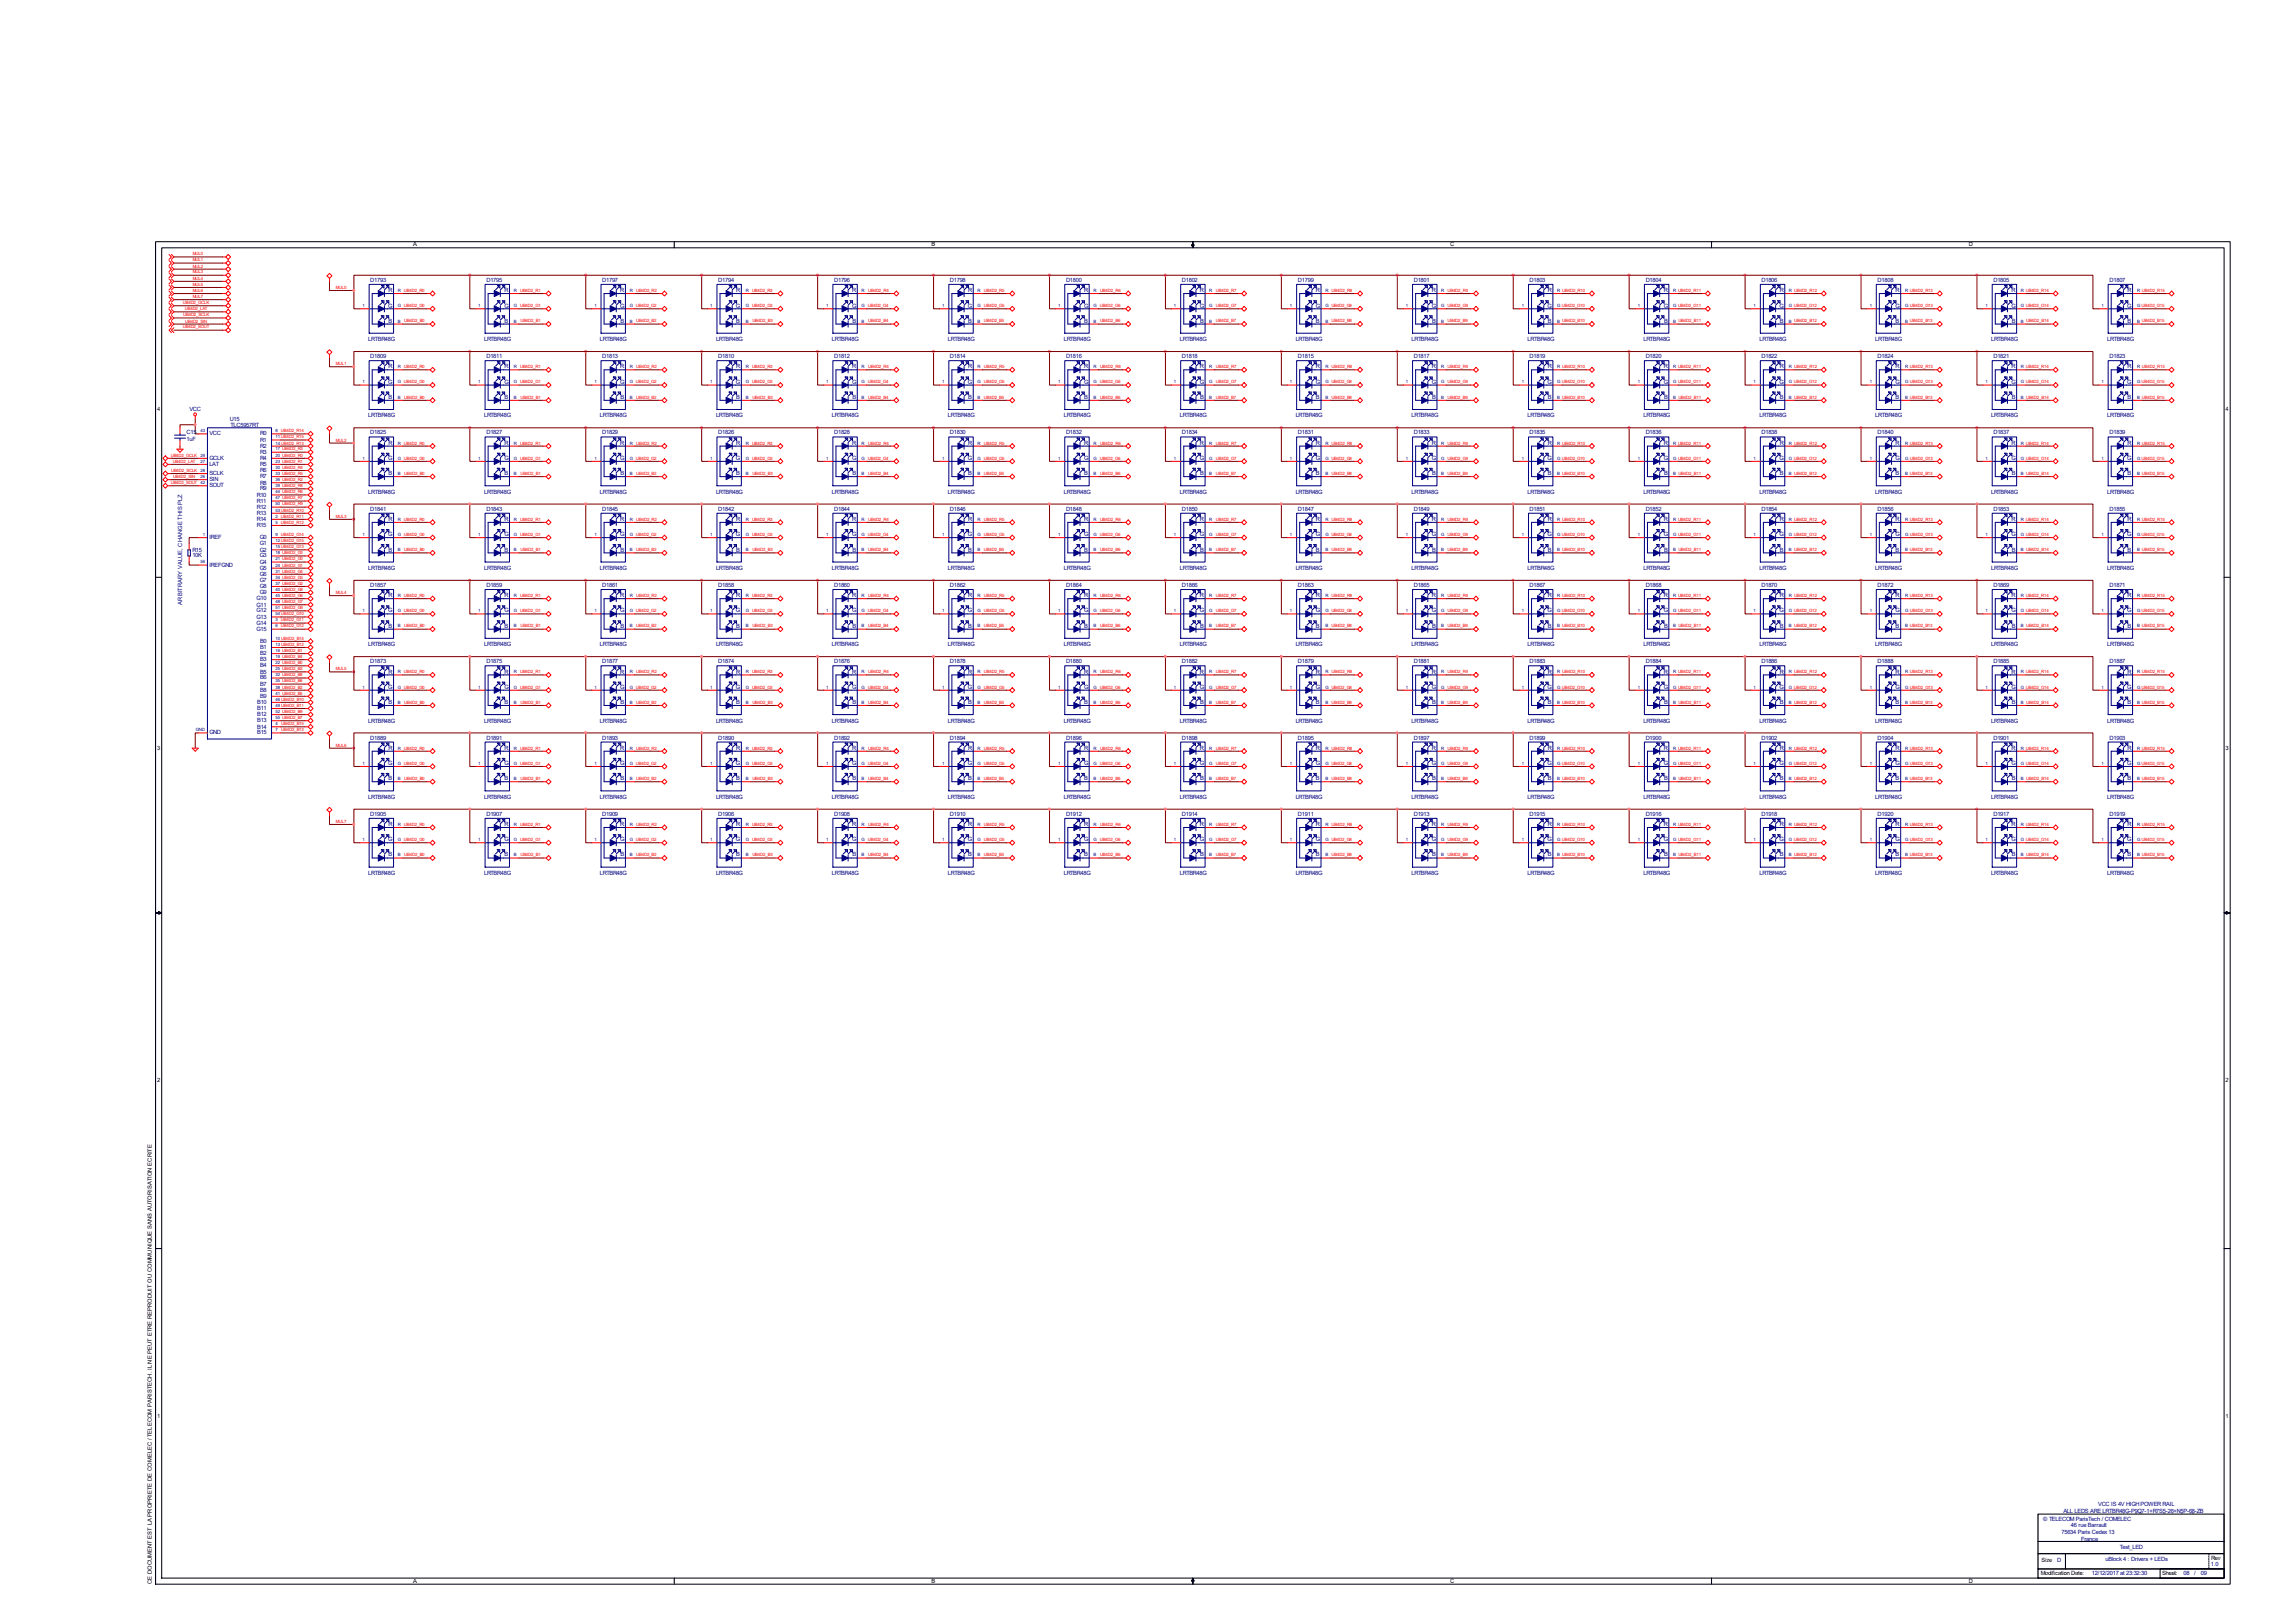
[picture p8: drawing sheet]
<svg xmlns="http://www.w3.org/2000/svg" width="297mm" height="210mm" viewBox="0 0 297 210" stroke-linecap="round" stroke-linejoin="round" font-family="sans-serif">
<defs><g id="words">
<g font-size=".7">
<text x="53.5" y="31.9">A</text>
<text x="120.6" y="31.9">B</text>
<text x="187.7" y="31.9">C</text>
<text x="254.8" y="31.9">D</text>
<text x="20.3" y="53.2">4</text>
<text x="288" y="53.2">4</text>
<text x="20.3" y="97">3</text>
<text x="288" y="97">3</text>
<text x="20.3" y="140">2</text>
<text x="288" y="140">2</text>
<text x="20.3" y="183.5">1</text>
<text x="288" y="183.5">1</text>
<text x="264.1" y="203.8">Modification Date:</text>
<text x="264.2" y="202.2">Size</text>
<text x="279.8" y="203.8">Sheet:</text>
<text x="286.2" y="201.8">Rev</text>
<text x="19.6" y="205" transform="rotate(-90 19.6 205)">CE DOCUMENT EST LA PROPRIETE DE COMELEC / TELECOM PARISTECH. IL NE PEUT ETRE REPRODUIT OU COMMUNIQUE SANS AUTORISATION ECRITE</text>
<text x="53.5" y="204.8">A</text>
<text x="120.6" y="204.8">B</text>
<text x="187.7" y="204.8">C</text>
<text x="254.8" y="204.8">D</text>
</g>
<g font-size=".7" fill="#000080">
<text x="47.9" y="36.5">D1793</text>
<text x="50.2" y="39.8">G</text>
<text x="50.3" y="37.8">R</text>
<text x="50.3" y="41.7">B</text>
<text x="62.9" y="36.5">D1795</text>
<text x="65.3" y="37.8">R</text>
<text x="65.3" y="39.8">G</text>
<text x="65.3" y="41.7">B</text>
<text x="77.9" y="36.5">D1797</text>
<text x="80.3" y="37.8">R</text>
<text x="80.3" y="39.8">G</text>
<text x="80.3" y="41.7">B</text>
<text x="93" y="36.5">D1794</text>
<text x="95.2" y="39.8">G</text>
<text x="95.3" y="37.8">R</text>
<text x="95.3" y="41.7">B</text>
<text x="107.9" y="36.5">D1796</text>
<text x="110.3" y="37.8">R</text>
<text x="110.3" y="39.8">G</text>
<text x="110.3" y="41.7">B</text>
<text x="122.9" y="36.5">D1798</text>
<text x="125.3" y="39.8">G</text>
<text x="125.3" y="37.8">R</text>
<text x="125.3" y="41.7">B</text>
<text x="138" y="36.5">D1800</text>
<text x="140.3" y="37.8">R</text>
<text x="140.3" y="39.8">G</text>
<text x="140.3" y="41.7">B</text>
<text x="153" y="36.5">D1802</text>
<text x="155.3" y="37.8">R</text>
<text x="155.3" y="39.8">G</text>
<text x="155.3" y="41.7">B</text>
<text x="168" y="36.5">D1799</text>
<text x="170.3" y="37.8">R</text>
<text x="170.3" y="39.8">G</text>
<text x="170.3" y="41.7">B</text>
<text x="183" y="36.5">D1801</text>
<text x="185.3" y="37.8">R</text>
<text x="185.3" y="39.8">G</text>
<text x="185.3" y="41.7">B</text>
<text x="198" y="36.5">D1803</text>
<text x="200.3" y="39.8">G</text>
<text x="200.3" y="37.8">R</text>
<text x="200.3" y="41.7">B</text>
<text x="213" y="36.5">D1804</text>
<text x="215.3" y="37.8">R</text>
<text x="215.3" y="39.8">G</text>
<text x="215.3" y="41.7">B</text>
<text x="228" y="36.5">D1806</text>
<text x="230.3" y="39.8">G</text>
<text x="230.3" y="37.8">R</text>
<text x="230.3" y="41.7">B</text>
<text x="243" y="36.5">D1808</text>
<text x="245.3" y="37.8">R</text>
<text x="245.3" y="39.8">G</text>
<text x="245.3" y="41.7">B</text>
<text x="258" y="36.5">D1805</text>
<text x="260.3" y="37.8">R</text>
<text x="260.3" y="39.8">G</text>
<text x="260.3" y="41.7">B</text>
<text x="273" y="36.5">D1807</text>
<text x="275.3" y="39.8">G</text>
<text x="275.3" y="37.8">R</text>
<text x="275.3" y="41.7">B</text>
<text x="47.7" y="44.2">LRTBR48G</text>
<text x="47.9" y="46.4">D1809</text>
<text x="50.3" y="47.7">R</text>
<text x="62.7" y="44.2">LRTBR48G</text>
<text x="62.9" y="46.4">D1811</text>
<text x="65.3" y="47.7">R</text>
<text x="77.6" y="44.2">LRTBR48G</text>
<text x="77.9" y="46.4">D1813</text>
<text x="80.3" y="47.7">R</text>
<text x="92.7" y="44.2">LRTBR48G</text>
<text x="93" y="46.4">D1810</text>
<text x="95.3" y="47.7">R</text>
<text x="107.7" y="44.2">LRTBR48G</text>
<text x="107.9" y="46.4">D1812</text>
<text x="110.3" y="47.7">R</text>
<text x="122.7" y="44.2">LRTBR48G</text>
<text x="122.9" y="46.4">D1814</text>
<text x="125.3" y="47.7">R</text>
<text x="137.7" y="44.2">LRTBR48G</text>
<text x="138" y="46.4">D1816</text>
<text x="140.3" y="47.7">R</text>
<text x="152.7" y="44.2">LRTBR48G</text>
<text x="153" y="46.4">D1818</text>
<text x="155.3" y="47.7">R</text>
<text x="167.7" y="44.2">LRTBR48G</text>
<text x="168" y="46.4">D1815</text>
<text x="170.3" y="47.7">R</text>
<text x="182.7" y="44.2">LRTBR48G</text>
<text x="183" y="46.4">D1817</text>
<text x="185.3" y="47.7">R</text>
<text x="197.7" y="44.2">LRTBR48G</text>
<text x="198" y="46.4">D1819</text>
<text x="200.3" y="47.7">R</text>
<text x="212.7" y="44.2">LRTBR48G</text>
<text x="213" y="46.4">D1820</text>
<text x="215.3" y="47.7">R</text>
<text x="227.7" y="44.2">LRTBR48G</text>
<text x="228" y="46.4">D1822</text>
<text x="230.3" y="47.7">R</text>
<text x="242.7" y="44.2">LRTBR48G</text>
<text x="243" y="46.4">D1824</text>
<text x="245.3" y="47.7">R</text>
<text x="257.7" y="44.2">LRTBR48G</text>
<text x="258" y="46.4">D1821</text>
<text x="260.3" y="47.7">R</text>
<text x="272.7" y="44.2">LRTBR48G</text>
<text x="273" y="46.4">D1823</text>
<text x="275.3" y="47.7">R</text>
<text x="24.5" y="53.2">VCC</text>
<text x="50.2" y="49.7">G</text>
<text x="50.3" y="51.6">B</text>
<text x="65.3" y="49.7">G</text>
<text x="65.3" y="51.6">B</text>
<text x="80.3" y="49.7">G</text>
<text x="80.3" y="51.6">B</text>
<text x="95.2" y="49.7">G</text>
<text x="95.3" y="51.6">B</text>
<text x="110.3" y="49.7">G</text>
<text x="110.3" y="51.6">B</text>
<text x="125.3" y="49.7">G</text>
<text x="125.3" y="51.6">B</text>
<text x="140.3" y="49.7">G</text>
<text x="140.3" y="51.6">B</text>
<text x="155.3" y="49.7">G</text>
<text x="155.3" y="51.6">B</text>
<text x="170.3" y="49.7">G</text>
<text x="170.3" y="51.6">B</text>
<text x="185.3" y="49.7">G</text>
<text x="185.3" y="51.6">B</text>
<text x="200.3" y="49.7">G</text>
<text x="200.3" y="51.6">B</text>
<text x="215.3" y="49.7">G</text>
<text x="215.3" y="51.6">B</text>
<text x="230.3" y="49.7">G</text>
<text x="230.3" y="51.6">B</text>
<text x="245.3" y="49.7">G</text>
<text x="245.3" y="51.6">B</text>
<text x="260.3" y="49.7">G</text>
<text x="260.3" y="51.6">B</text>
<text x="275.3" y="49.7">G</text>
<text x="275.3" y="51.6">B</text>
<text x="24.1" y="57.1">1uF</text>
<text x="24.1" y="56.2">C15</text>
<text x="27.1" y="56.3">VCC</text>
<text x="27.1" y="59.5">GCLK</text>
<text x="29.8" y="54.5">U15</text>
<text x="29.8" y="55.2">TLC5957RT</text>
<text x="33.7" y="57.1">R1</text>
<text x="33.7" y="58">R2</text>
<text x="33.7" y="58.7">R3</text>
<text x="33.7" y="59.5">R4</text>
<text x="33.7" y="56.3">R0</text>
<text x="47.7" y="54">LRTBR48G</text>
<text x="47.9" y="56.2">D1825</text>
<text x="50.2" y="59.5">G</text>
<text x="50.3" y="57.5">R</text>
<text x="62.7" y="54">LRTBR48G</text>
<text x="62.9" y="56.2">D1827</text>
<text x="65.3" y="57.5">R</text>
<text x="65.3" y="59.5">G</text>
<text x="77.6" y="54">LRTBR48G</text>
<text x="77.9" y="56.2">D1829</text>
<text x="80.3" y="57.5">R</text>
<text x="80.3" y="59.5">G</text>
<text x="92.7" y="54">LRTBR48G</text>
<text x="93" y="56.2">D1826</text>
<text x="95.2" y="59.5">G</text>
<text x="95.3" y="57.5">R</text>
<text x="107.7" y="54">LRTBR48G</text>
<text x="107.9" y="56.2">D1828</text>
<text x="110.3" y="57.5">R</text>
<text x="110.3" y="59.5">G</text>
<text x="122.7" y="54">LRTBR48G</text>
<text x="122.9" y="56.2">D1830</text>
<text x="125.3" y="59.5">G</text>
<text x="125.3" y="57.5">R</text>
<text x="137.7" y="54">LRTBR48G</text>
<text x="138" y="56.2">D1832</text>
<text x="140.3" y="57.5">R</text>
<text x="140.3" y="59.5">G</text>
<text x="152.7" y="54">LRTBR48G</text>
<text x="153" y="56.2">D1834</text>
<text x="155.3" y="57.5">R</text>
<text x="155.3" y="59.5">G</text>
<text x="167.7" y="54">LRTBR48G</text>
<text x="168" y="56.2">D1831</text>
<text x="170.3" y="57.5">R</text>
<text x="170.3" y="59.5">G</text>
<text x="182.7" y="54">LRTBR48G</text>
<text x="183" y="56.2">D1833</text>
<text x="185.3" y="57.5">R</text>
<text x="185.3" y="59.5">G</text>
<text x="197.7" y="54">LRTBR48G</text>
<text x="198" y="56.2">D1835</text>
<text x="200.3" y="59.5">G</text>
<text x="200.3" y="57.5">R</text>
<text x="212.7" y="54">LRTBR48G</text>
<text x="213" y="56.2">D1836</text>
<text x="215.3" y="57.5">R</text>
<text x="215.3" y="59.5">G</text>
<text x="227.7" y="54">LRTBR48G</text>
<text x="228" y="56.2">D1838</text>
<text x="230.3" y="59.5">G</text>
<text x="230.3" y="57.5">R</text>
<text x="242.7" y="54">LRTBR48G</text>
<text x="243" y="56.2">D1840</text>
<text x="245.3" y="57.5">R</text>
<text x="245.3" y="59.5">G</text>
<text x="257.7" y="54">LRTBR48G</text>
<text x="258" y="56.2">D1837</text>
<text x="260.3" y="57.5">R</text>
<text x="260.3" y="59.5">G</text>
<text x="272.7" y="54">LRTBR48G</text>
<text x="273" y="56.2">D1839</text>
<text x="275.3" y="59.5">G</text>
<text x="275.3" y="57.5">R</text>
<text x="27.1" y="60.3">LAT</text>
<text x="27.1" y="63.1">SOUT</text>
<text x="27.1" y="61.5">SCLK</text>
<text x="27.1" y="62.3">SIN</text>
<text x="33.2" y="64.3">R10</text>
<text x="33.2" y="65">R11</text>
<text x="33.2" y="65.8">R12</text>
<text x="33.7" y="60.3">R5</text>
<text x="33.7" y="61.1">R6</text>
<text x="33.7" y="61.9">R7</text>
<text x="33.7" y="62.7">R8</text>
<text x="33.7" y="63.5">R9</text>
<text x="47.7" y="63.9">LRTBR48G</text>
<text x="50.3" y="61.5">B</text>
<text x="62.7" y="63.9">LRTBR48G</text>
<text x="65.3" y="61.5">B</text>
<text x="77.6" y="63.9">LRTBR48G</text>
<text x="80.3" y="61.5">B</text>
<text x="92.7" y="63.9">LRTBR48G</text>
<text x="95.3" y="61.5">B</text>
<text x="107.7" y="63.9">LRTBR48G</text>
<text x="110.3" y="61.5">B</text>
<text x="122.7" y="63.9">LRTBR48G</text>
<text x="125.3" y="61.5">B</text>
<text x="137.7" y="63.9">LRTBR48G</text>
<text x="140.3" y="61.5">B</text>
<text x="152.7" y="63.9">LRTBR48G</text>
<text x="155.3" y="61.5">B</text>
<text x="167.7" y="63.9">LRTBR48G</text>
<text x="170.3" y="61.5">B</text>
<text x="182.7" y="63.9">LRTBR48G</text>
<text x="185.3" y="61.5">B</text>
<text x="197.7" y="63.9">LRTBR48G</text>
<text x="200.3" y="61.5">B</text>
<text x="212.7" y="63.9">LRTBR48G</text>
<text x="215.3" y="61.5">B</text>
<text x="227.7" y="63.9">LRTBR48G</text>
<text x="230.3" y="61.5">B</text>
<text x="242.7" y="63.9">LRTBR48G</text>
<text x="245.3" y="61.5">B</text>
<text x="257.7" y="63.9">LRTBR48G</text>
<text x="260.3" y="61.5">B</text>
<text x="272.7" y="63.9">LRTBR48G</text>
<text x="275.3" y="61.5">B</text>
<text x="24.9" y="71.4">R15</text>
<text x="27.1" y="69.8">IREF</text>
<text x="33.2" y="66.6">R13</text>
<text x="33.2" y="67.4">R14</text>
<text x="33.2" y="68.2">R15</text>
<text x="33.6" y="71.4">G2</text>
<text x="33.6" y="70.6">G1</text>
<text x="33.6" y="69.8">G0</text>
<text x="47.9" y="66.1">D1841</text>
<text x="50.2" y="69.4">G</text>
<text x="50.3" y="67.4">R</text>
<text x="50.3" y="71.4">B</text>
<text x="62.9" y="66.1">D1843</text>
<text x="65.3" y="67.4">R</text>
<text x="65.3" y="69.4">G</text>
<text x="65.3" y="71.4">B</text>
<text x="77.9" y="66.1">D1845</text>
<text x="80.3" y="67.4">R</text>
<text x="80.3" y="69.4">G</text>
<text x="80.3" y="71.4">B</text>
<text x="93" y="66.1">D1842</text>
<text x="95.2" y="69.4">G</text>
<text x="95.3" y="67.4">R</text>
<text x="95.3" y="71.4">B</text>
<text x="107.9" y="66.1">D1844</text>
<text x="110.3" y="67.4">R</text>
<text x="110.3" y="69.4">G</text>
<text x="110.3" y="71.4">B</text>
<text x="122.9" y="66.1">D1846</text>
<text x="125.3" y="69.4">G</text>
<text x="125.3" y="67.4">R</text>
<text x="125.3" y="71.4">B</text>
<text x="138" y="66.1">D1848</text>
<text x="140.3" y="67.4">R</text>
<text x="140.3" y="69.4">G</text>
<text x="140.3" y="71.4">B</text>
<text x="153" y="66.1">D1850</text>
<text x="155.3" y="67.4">R</text>
<text x="155.3" y="69.4">G</text>
<text x="155.3" y="71.4">B</text>
<text x="168" y="66.1">D1847</text>
<text x="170.3" y="67.4">R</text>
<text x="170.3" y="69.4">G</text>
<text x="170.3" y="71.4">B</text>
<text x="183" y="66.1">D1849</text>
<text x="185.3" y="67.4">R</text>
<text x="185.3" y="69.4">G</text>
<text x="185.3" y="71.4">B</text>
<text x="198" y="66.1">D1851</text>
<text x="200.3" y="69.4">G</text>
<text x="200.3" y="67.4">R</text>
<text x="200.3" y="71.4">B</text>
<text x="213" y="66.1">D1852</text>
<text x="215.3" y="67.4">R</text>
<text x="215.3" y="69.4">G</text>
<text x="215.3" y="71.4">B</text>
<text x="228" y="66.1">D1854</text>
<text x="230.3" y="69.4">G</text>
<text x="230.3" y="67.4">R</text>
<text x="230.3" y="71.4">B</text>
<text x="243" y="66.1">D1856</text>
<text x="245.3" y="67.4">R</text>
<text x="245.3" y="69.4">G</text>
<text x="245.3" y="71.4">B</text>
<text x="258" y="66.1">D1853</text>
<text x="260.3" y="67.4">R</text>
<text x="260.3" y="69.4">G</text>
<text x="260.3" y="71.4">B</text>
<text x="273" y="66.1">D1855</text>
<text x="275.3" y="69.4">G</text>
<text x="275.3" y="67.4">R</text>
<text x="275.3" y="71.4">B</text>
<text x="24.9" y="72.1">10K</text>
<text x="27.1" y="73.3">IREFGND</text>
<text x="33.2" y="77.7">G10</text>
<text x="33.6" y="76.9">G9</text>
<text x="33.6" y="76.1">G8</text>
<text x="33.6" y="75.3">G7</text>
<text x="33.6" y="74.5">G6</text>
<text x="33.6" y="73.7">G5</text>
<text x="33.6" y="72.9">G4</text>
<text x="33.6" y="72.1">G3</text>
<text x="47.7" y="73.7">LRTBR48G</text>
<text x="47.9" y="76">D1857</text>
<text x="50.3" y="77.3">R</text>
<text x="62.7" y="73.7">LRTBR48G</text>
<text x="62.9" y="76">D1859</text>
<text x="65.3" y="77.3">R</text>
<text x="77.6" y="73.7">LRTBR48G</text>
<text x="77.9" y="76">D1861</text>
<text x="80.3" y="77.3">R</text>
<text x="92.7" y="73.7">LRTBR48G</text>
<text x="93" y="76">D1858</text>
<text x="95.3" y="77.3">R</text>
<text x="107.7" y="73.7">LRTBR48G</text>
<text x="107.9" y="76">D1860</text>
<text x="110.3" y="77.3">R</text>
<text x="122.7" y="73.7">LRTBR48G</text>
<text x="122.9" y="76">D1862</text>
<text x="125.3" y="77.3">R</text>
<text x="137.7" y="73.7">LRTBR48G</text>
<text x="138" y="76">D1864</text>
<text x="140.3" y="77.3">R</text>
<text x="152.7" y="73.7">LRTBR48G</text>
<text x="153" y="76">D1866</text>
<text x="155.3" y="77.3">R</text>
<text x="167.7" y="73.7">LRTBR48G</text>
<text x="168" y="76">D1863</text>
<text x="170.3" y="77.3">R</text>
<text x="182.7" y="73.7">LRTBR48G</text>
<text x="183" y="76">D1865</text>
<text x="185.3" y="77.3">R</text>
<text x="197.7" y="73.7">LRTBR48G</text>
<text x="198" y="76">D1867</text>
<text x="200.3" y="77.3">R</text>
<text x="212.7" y="73.7">LRTBR48G</text>
<text x="213" y="76">D1868</text>
<text x="215.3" y="77.3">R</text>
<text x="227.7" y="73.7">LRTBR48G</text>
<text x="228" y="76">D1870</text>
<text x="230.3" y="77.3">R</text>
<text x="242.7" y="73.7">LRTBR48G</text>
<text x="243" y="76">D1872</text>
<text x="245.3" y="77.3">R</text>
<text x="257.7" y="73.7">LRTBR48G</text>
<text x="258" y="76">D1869</text>
<text x="260.3" y="77.3">R</text>
<text x="272.7" y="73.7">LRTBR48G</text>
<text x="273" y="76">D1871</text>
<text x="275.3" y="77.3">R</text>
<text x="23.6" y="78.2" transform="rotate(-90 23.6 78.2)">ARBITRARY VALUE, CHANGE THIS PLZ</text>
<text x="33.2" y="81.6">G15</text>
<text x="33.2" y="80.9">G14</text>
<text x="33.2" y="80.1">G13</text>
<text x="33.2" y="79.2">G12</text>
<text x="33.2" y="78.5">G11</text>
<text x="33.7" y="84">B1</text>
<text x="33.7" y="83.2">B0</text>
<text x="47.7" y="83.7">LRTBR48G</text>
<text x="50.2" y="79.2">G</text>
<text x="50.3" y="81.2">B</text>
<text x="62.7" y="83.7">LRTBR48G</text>
<text x="65.3" y="79.2">G</text>
<text x="65.3" y="81.2">B</text>
<text x="77.6" y="83.7">LRTBR48G</text>
<text x="80.3" y="79.2">G</text>
<text x="80.3" y="81.2">B</text>
<text x="92.7" y="83.7">LRTBR48G</text>
<text x="95.2" y="79.2">G</text>
<text x="95.3" y="81.2">B</text>
<text x="107.7" y="83.7">LRTBR48G</text>
<text x="110.3" y="79.2">G</text>
<text x="110.3" y="81.2">B</text>
<text x="122.7" y="83.7">LRTBR48G</text>
<text x="125.3" y="79.2">G</text>
<text x="125.3" y="81.2">B</text>
<text x="137.7" y="83.7">LRTBR48G</text>
<text x="140.3" y="79.2">G</text>
<text x="140.3" y="81.2">B</text>
<text x="152.7" y="83.7">LRTBR48G</text>
<text x="155.3" y="79.2">G</text>
<text x="155.3" y="81.2">B</text>
<text x="167.7" y="83.7">LRTBR48G</text>
<text x="170.3" y="79.2">G</text>
<text x="170.3" y="81.2">B</text>
<text x="182.7" y="83.7">LRTBR48G</text>
<text x="185.3" y="79.2">G</text>
<text x="185.3" y="81.2">B</text>
<text x="197.7" y="83.7">LRTBR48G</text>
<text x="200.3" y="79.2">G</text>
<text x="200.3" y="81.2">B</text>
<text x="212.7" y="83.7">LRTBR48G</text>
<text x="215.3" y="79.2">G</text>
<text x="215.3" y="81.2">B</text>
<text x="227.7" y="83.7">LRTBR48G</text>
<text x="230.3" y="79.2">G</text>
<text x="230.3" y="81.2">B</text>
<text x="242.7" y="83.7">LRTBR48G</text>
<text x="245.3" y="79.2">G</text>
<text x="245.3" y="81.2">B</text>
<text x="257.7" y="83.7">LRTBR48G</text>
<text x="260.3" y="79.2">G</text>
<text x="260.3" y="81.2">B</text>
<text x="272.7" y="83.7">LRTBR48G</text>
<text x="275.3" y="79.2">G</text>
<text x="275.3" y="81.2">B</text>
<text x="33.7" y="89.5">B8</text>
<text x="33.7" y="88.7">B7</text>
<text x="33.7" y="87.9">B6</text>
<text x="33.7" y="87.2">B5</text>
<text x="33.7" y="86.4">B4</text>
<text x="33.7" y="85.6">B3</text>
<text x="33.7" y="84.8">B2</text>
<text x="47.9" y="85.9">D1873</text>
<text x="50.2" y="89.1">G</text>
<text x="50.3" y="87.2">R</text>
<text x="62.9" y="85.9">D1875</text>
<text x="65.3" y="87.2">R</text>
<text x="65.3" y="89.1">G</text>
<text x="77.9" y="85.9">D1877</text>
<text x="80.3" y="87.2">R</text>
<text x="80.3" y="89.1">G</text>
<text x="93" y="85.9">D1874</text>
<text x="95.2" y="89.1">G</text>
<text x="95.3" y="87.2">R</text>
<text x="107.9" y="85.9">D1876</text>
<text x="110.3" y="87.2">R</text>
<text x="110.3" y="89.1">G</text>
<text x="122.9" y="85.9">D1878</text>
<text x="125.3" y="89.1">G</text>
<text x="125.3" y="87.2">R</text>
<text x="138" y="85.9">D1880</text>
<text x="140.3" y="87.2">R</text>
<text x="140.3" y="89.1">G</text>
<text x="153" y="85.9">D1882</text>
<text x="155.3" y="87.2">R</text>
<text x="155.3" y="89.1">G</text>
<text x="168" y="85.9">D1879</text>
<text x="170.3" y="87.2">R</text>
<text x="170.3" y="89.1">G</text>
<text x="183" y="85.9">D1881</text>
<text x="185.3" y="87.2">R</text>
<text x="185.3" y="89.1">G</text>
<text x="198" y="85.9">D1883</text>
<text x="200.3" y="89.1">G</text>
<text x="200.3" y="87.2">R</text>
<text x="213" y="85.9">D1884</text>
<text x="215.3" y="87.2">R</text>
<text x="215.3" y="89.1">G</text>
<text x="228" y="85.9">D1886</text>
<text x="230.3" y="89.1">G</text>
<text x="230.3" y="87.2">R</text>
<text x="243" y="85.9">D1888</text>
<text x="245.3" y="87.2">R</text>
<text x="245.3" y="89.1">G</text>
<text x="258" y="85.9">D1885</text>
<text x="260.3" y="87.2">R</text>
<text x="260.3" y="89.1">G</text>
<text x="273" y="85.9">D1887</text>
<text x="275.3" y="89.1">G</text>
<text x="275.3" y="87.2">R</text>
<text x="27.1" y="95">GND</text>
<text x="33.3" y="95">B15</text>
<text x="33.3" y="94.3">B14</text>
<text x="33.3" y="93.5">B13</text>
<text x="33.3" y="92.7">B12</text>
<text x="33.3" y="91.9">B11</text>
<text x="33.3" y="91.1">B10</text>
<text x="33.7" y="90.3">B9</text>
<text x="47.7" y="93.5">LRTBR48G</text>
<text x="47.9" y="95.7">D1889</text>
<text x="50.3" y="91.1">B</text>
<text x="62.7" y="93.5">LRTBR48G</text>
<text x="62.9" y="95.7">D1891</text>
<text x="65.3" y="91.1">B</text>
<text x="77.6" y="93.5">LRTBR48G</text>
<text x="77.9" y="95.7">D1893</text>
<text x="80.3" y="91.1">B</text>
<text x="92.7" y="93.5">LRTBR48G</text>
<text x="93" y="95.7">D1890</text>
<text x="95.3" y="91.1">B</text>
<text x="107.7" y="93.5">LRTBR48G</text>
<text x="107.9" y="95.7">D1892</text>
<text x="110.3" y="91.1">B</text>
<text x="122.7" y="93.5">LRTBR48G</text>
<text x="122.9" y="95.7">D1894</text>
<text x="125.3" y="91.1">B</text>
<text x="137.7" y="93.5">LRTBR48G</text>
<text x="138" y="95.7">D1896</text>
<text x="140.3" y="91.1">B</text>
<text x="152.7" y="93.5">LRTBR48G</text>
<text x="153" y="95.7">D1898</text>
<text x="155.3" y="91.1">B</text>
<text x="167.7" y="93.5">LRTBR48G</text>
<text x="168" y="95.7">D1895</text>
<text x="170.3" y="91.1">B</text>
<text x="182.7" y="93.5">LRTBR48G</text>
<text x="183" y="95.7">D1897</text>
<text x="185.3" y="91.1">B</text>
<text x="197.7" y="93.5">LRTBR48G</text>
<text x="198" y="95.7">D1899</text>
<text x="200.3" y="91.1">B</text>
<text x="212.7" y="93.5">LRTBR48G</text>
<text x="213" y="95.7">D1900</text>
<text x="215.3" y="91.1">B</text>
<text x="227.7" y="93.5">LRTBR48G</text>
<text x="228" y="95.7">D1902</text>
<text x="230.3" y="91.1">B</text>
<text x="242.7" y="93.5">LRTBR48G</text>
<text x="243" y="95.7">D1904</text>
<text x="245.3" y="91.1">B</text>
<text x="257.7" y="93.5">LRTBR48G</text>
<text x="258" y="95.7">D1901</text>
<text x="260.3" y="91.1">B</text>
<text x="272.7" y="93.5">LRTBR48G</text>
<text x="273" y="95.7">D1903</text>
<text x="275.3" y="91.1">B</text>
<text x="50.2" y="99">G</text>
<text x="50.3" y="97">R</text>
<text x="50.3" y="101">B</text>
<text x="65.3" y="97">R</text>
<text x="65.3" y="99">G</text>
<text x="65.3" y="101">B</text>
<text x="80.3" y="97">R</text>
<text x="80.3" y="99">G</text>
<text x="80.3" y="101">B</text>
<text x="95.2" y="99">G</text>
<text x="95.3" y="97">R</text>
<text x="95.3" y="101">B</text>
<text x="110.3" y="97">R</text>
<text x="110.3" y="99">G</text>
<text x="110.3" y="101">B</text>
<text x="125.3" y="99">G</text>
<text x="125.3" y="97">R</text>
<text x="125.3" y="101">B</text>
<text x="140.3" y="97">R</text>
<text x="140.3" y="99">G</text>
<text x="140.3" y="101">B</text>
<text x="155.3" y="97">R</text>
<text x="155.3" y="99">G</text>
<text x="155.3" y="101">B</text>
<text x="170.3" y="97">R</text>
<text x="170.3" y="99">G</text>
<text x="170.3" y="101">B</text>
<text x="185.3" y="97">R</text>
<text x="185.3" y="99">G</text>
<text x="185.3" y="101">B</text>
<text x="200.3" y="99">G</text>
<text x="200.3" y="97">R</text>
<text x="200.3" y="101">B</text>
<text x="215.3" y="97">R</text>
<text x="215.3" y="99">G</text>
<text x="215.3" y="101">B</text>
<text x="230.3" y="99">G</text>
<text x="230.3" y="97">R</text>
<text x="230.3" y="101">B</text>
<text x="245.3" y="97">R</text>
<text x="245.3" y="99">G</text>
<text x="245.3" y="101">B</text>
<text x="260.3" y="97">R</text>
<text x="260.3" y="99">G</text>
<text x="260.3" y="101">B</text>
<text x="275.3" y="99">G</text>
<text x="275.3" y="97">R</text>
<text x="275.3" y="101">B</text>
<text x="47.7" y="103.4">LRTBR48G</text>
<text x="47.9" y="105.6">D1905</text>
<text x="50.3" y="106.9">R</text>
<text x="62.7" y="103.4">LRTBR48G</text>
<text x="62.9" y="105.6">D1907</text>
<text x="65.3" y="106.9">R</text>
<text x="77.6" y="103.4">LRTBR48G</text>
<text x="77.9" y="105.6">D1909</text>
<text x="80.3" y="106.9">R</text>
<text x="92.7" y="103.4">LRTBR48G</text>
<text x="93" y="105.6">D1906</text>
<text x="95.3" y="106.9">R</text>
<text x="107.7" y="103.4">LRTBR48G</text>
<text x="107.9" y="105.6">D1908</text>
<text x="110.3" y="106.9">R</text>
<text x="122.7" y="103.4">LRTBR48G</text>
<text x="122.9" y="105.6">D1910</text>
<text x="125.3" y="106.9">R</text>
<text x="137.7" y="103.4">LRTBR48G</text>
<text x="138" y="105.6">D1912</text>
<text x="140.3" y="106.9">R</text>
<text x="152.7" y="103.4">LRTBR48G</text>
<text x="153" y="105.6">D1914</text>
<text x="155.3" y="106.9">R</text>
<text x="167.7" y="103.4">LRTBR48G</text>
<text x="168" y="105.6">D1911</text>
<text x="170.3" y="106.9">R</text>
<text x="182.7" y="103.4">LRTBR48G</text>
<text x="183" y="105.6">D1913</text>
<text x="185.3" y="106.9">R</text>
<text x="197.7" y="103.4">LRTBR48G</text>
<text x="198" y="105.6">D1915</text>
<text x="200.3" y="106.9">R</text>
<text x="212.7" y="103.4">LRTBR48G</text>
<text x="213" y="105.6">D1916</text>
<text x="215.3" y="106.9">R</text>
<text x="227.7" y="103.4">LRTBR48G</text>
<text x="228" y="105.6">D1918</text>
<text x="230.3" y="106.9">R</text>
<text x="242.7" y="103.4">LRTBR48G</text>
<text x="243" y="105.6">D1920</text>
<text x="245.3" y="106.9">R</text>
<text x="257.7" y="103.4">LRTBR48G</text>
<text x="258" y="105.6">D1917</text>
<text x="260.3" y="106.9">R</text>
<text x="272.7" y="103.4">LRTBR48G</text>
<text x="273" y="105.6">D1919</text>
<text x="275.3" y="106.9">R</text>
<text x="47.7" y="113.2">LRTBR48G</text>
<text x="50.2" y="108.9">G</text>
<text x="50.3" y="110.8">B</text>
<text x="62.7" y="113.2">LRTBR48G</text>
<text x="65.3" y="108.9">G</text>
<text x="65.3" y="110.8">B</text>
<text x="77.6" y="113.2">LRTBR48G</text>
<text x="80.3" y="108.9">G</text>
<text x="80.3" y="110.8">B</text>
<text x="92.7" y="113.2">LRTBR48G</text>
<text x="95.2" y="108.9">G</text>
<text x="95.3" y="110.8">B</text>
<text x="107.7" y="113.2">LRTBR48G</text>
<text x="110.3" y="108.9">G</text>
<text x="110.3" y="110.8">B</text>
<text x="122.7" y="113.2">LRTBR48G</text>
<text x="125.3" y="108.9">G</text>
<text x="125.3" y="110.8">B</text>
<text x="137.7" y="113.2">LRTBR48G</text>
<text x="140.3" y="108.9">G</text>
<text x="140.3" y="110.8">B</text>
<text x="152.7" y="113.2">LRTBR48G</text>
<text x="155.3" y="108.9">G</text>
<text x="155.3" y="110.8">B</text>
<text x="167.7" y="113.2">LRTBR48G</text>
<text x="170.3" y="108.9">G</text>
<text x="170.3" y="110.8">B</text>
<text x="182.7" y="113.2">LRTBR48G</text>
<text x="185.3" y="108.9">G</text>
<text x="185.3" y="110.8">B</text>
<text x="197.7" y="113.2">LRTBR48G</text>
<text x="200.3" y="108.9">G</text>
<text x="200.3" y="110.8">B</text>
<text x="212.7" y="113.2">LRTBR48G</text>
<text x="215.3" y="108.9">G</text>
<text x="215.3" y="110.8">B</text>
<text x="227.7" y="113.2">LRTBR48G</text>
<text x="230.3" y="108.9">G</text>
<text x="230.3" y="110.8">B</text>
<text x="242.7" y="113.2">LRTBR48G</text>
<text x="245.3" y="108.9">G</text>
<text x="245.3" y="110.8">B</text>
<text x="257.7" y="113.2">LRTBR48G</text>
<text x="260.3" y="108.9">G</text>
<text x="260.3" y="110.8">B</text>
<text x="272.7" y="113.2">LRTBR48G</text>
<text x="275.3" y="108.9">G</text>
<text x="275.3" y="110.8">B</text>
<text x="264.4" y="196.8">© TELECOM ParisTech / COMELEC</text>
<text x="267" y="195.7">ALL LEDS ARE LRTBR48G-P9Q7-1+R7S5-26+N5P-68-ZB</text>
<text x="268" y="197.7">46 rue Barrault</text>
<text x="271.5" y="194.9">VCC IS 4V HIGH POWER RAIL</text>
<text x="266.2" y="202.2">D</text>
<text x="266.8" y="198.5">75634 Paris Cedex 13</text>
<text x="269.3" y="199.4">France</text>
<text x="270.7" y="203.8">12/12/2017 at 23:32:30</text>
<text x="272.5" y="202.1">uBlock 4 : Drivers + LEDs</text>
<text x="274.3" y="200.4">Test_LED</text>
<text x="282.6" y="203.8">08</text>
<text x="284" y="203.8">/</text>
<text x="284.8" y="203.8">09</text>
<text x="286.1" y="202.6">1.0</text>
</g>
<g font-size=".6" fill="#f00">
<text x="24.9" y="33">MUL0</text>
<text x="24.9" y="33.8">MUL1</text>
<text x="24.9" y="34.6">MUL2</text>
<text x="24.9" y="35.4">MUL3</text>
<text x="23.7" y="39.4">UB4D2_GCLK</text>
<text x="23.7" y="40.9">UB4D2_SCLK</text>
<text x="23.9" y="40.1">UB4D2_LAT</text>
<text x="24" y="41.7">UB4D2_SIN</text>
<text x="24.9" y="36.2">MUL4</text>
<text x="24.9" y="37">MUL5</text>
<text x="24.9" y="37.8">MUL6</text>
<text x="24.9" y="38.6">MUL7</text>
<text x="43.5" y="37.4">MUL0</text>
<text x="52.3" y="37.8">UB4D2_R0</text>
<text x="52.3" y="41.7">UB4D2_B0</text>
<text x="67.3" y="37.8">UB4D2_R1</text>
<text x="67.4" y="41.7">UB4D2_B1</text>
<text x="82.3" y="37.8">UB4D2_R2</text>
<text x="82.3" y="41.7">UB4D2_B2</text>
<text x="97.3" y="37.8">UB4D2_R3</text>
<text x="97.4" y="41.7">UB4D2_B3</text>
<text x="112.4" y="37.8">UB4D2_R4</text>
<text x="112.4" y="41.7">UB4D2_B4</text>
<text x="127.3" y="37.8">UB4D2_R5</text>
<text x="127.3" y="39.8">UB4D2_G5</text>
<text x="127.3" y="41.7">UB4D2_B5</text>
<text x="142.4" y="37.8">UB4D2_R6</text>
<text x="142.4" y="41.7">UB4D2_B6</text>
<text x="157.4" y="37.8">UB4D2_R7</text>
<text x="157.4" y="39.8">UB4D2_G7</text>
<text x="157.4" y="41.7">UB4D2_B7</text>
<text x="172.3" y="37.8">UB4D2_R8</text>
<text x="172.3" y="41.7">UB4D2_B8</text>
<text x="187.3" y="37.8">UB4D2_R9</text>
<text x="187.3" y="41.7">UB4D2_B9</text>
<text x="23.7" y="42.5">UB4D2_SOUT</text>
<text x="43.5" y="47.2">MUL1</text>
<text x="52.3" y="47.6">UB4D2_R0</text>
<text x="67.3" y="47.6">UB4D2_R1</text>
<text x="82.3" y="47.6">UB4D2_R2</text>
<text x="97.3" y="47.6">UB4D2_R3</text>
<text x="112.4" y="47.6">UB4D2_R4</text>
<text x="127.3" y="47.6">UB4D2_R5</text>
<text x="142.4" y="47.6">UB4D2_R6</text>
<text x="157.4" y="47.6">UB4D2_R7</text>
<text x="172.3" y="47.6">UB4D2_R8</text>
<text x="187.3" y="47.6">UB4D2_R9</text>
<text x="52.3" y="51.6">UB4D2_B0</text>
<text x="67.4" y="51.6">UB4D2_B1</text>
<text x="82.3" y="51.6">UB4D2_B2</text>
<text x="97.4" y="51.6">UB4D2_B3</text>
<text x="112.4" y="51.6">UB4D2_B4</text>
<text x="127.3" y="49.6">UB4D2_G5</text>
<text x="127.3" y="51.6">UB4D2_B5</text>
<text x="142.4" y="51.6">UB4D2_B6</text>
<text x="157.4" y="49.6">UB4D2_G7</text>
<text x="157.4" y="51.6">UB4D2_B7</text>
<text x="172.3" y="51.6">UB4D2_B8</text>
<text x="187.3" y="51.6">UB4D2_B9</text>
<text x="22.1" y="59.1">UB4D2_GCLK</text>
<text x="22.4" y="59.9">UB4D2_LAT</text>
<text x="36.4" y="55.9">UB4D2_R14</text>
<text x="43.5" y="57.1">MUL2</text>
<text x="52.3" y="57.5">UB4D2_R0</text>
<text x="67.3" y="57.5">UB4D2_R1</text>
<text x="82.3" y="57.5">UB4D2_R2</text>
<text x="97.3" y="57.5">UB4D2_R3</text>
<text x="112.4" y="57.5">UB4D2_R4</text>
<text x="127.3" y="57.5">UB4D2_R5</text>
<text x="127.3" y="59.5">UB4D2_G5</text>
<text x="142.4" y="57.5">UB4D2_R6</text>
<text x="157.4" y="57.5">UB4D2_R7</text>
<text x="157.4" y="59.5">UB4D2_G7</text>
<text x="172.3" y="57.5">UB4D2_R8</text>
<text x="187.3" y="57.5">UB4D2_R9</text>
<text x="22.1" y="62.7">UB4D2_SOUT</text>
<text x="22.1" y="61.1">UB4D2_SCLK</text>
<text x="22.4" y="61.8">UB4D2_SIN</text>
<text x="52.3" y="61.5">UB4D2_B0</text>
<text x="67.4" y="61.5">UB4D2_B1</text>
<text x="82.3" y="61.5">UB4D2_B2</text>
<text x="97.4" y="61.5">UB4D2_B3</text>
<text x="112.4" y="61.5">UB4D2_B4</text>
<text x="127.3" y="61.5">UB4D2_B5</text>
<text x="142.4" y="61.5">UB4D2_B6</text>
<text x="157.4" y="61.5">UB4D2_B7</text>
<text x="172.3" y="61.5">UB4D2_B8</text>
<text x="187.3" y="61.5">UB4D2_B9</text>
<text x="36.4" y="67.8">UB4D2_R12</text>
<text x="36.4" y="67">UB4D2_R11</text>
<text x="36.4" y="69.3">UB4D2_G14</text>
<text x="43.5" y="67">MUL3</text>
<text x="52.3" y="67.4">UB4D2_R0</text>
<text x="52.3" y="71.3">UB4D2_B0</text>
<text x="67.3" y="67.4">UB4D2_R1</text>
<text x="67.4" y="71.3">UB4D2_B1</text>
<text x="82.3" y="67.4">UB4D2_R2</text>
<text x="82.3" y="71.3">UB4D2_B2</text>
<text x="97.3" y="67.4">UB4D2_R3</text>
<text x="97.4" y="71.3">UB4D2_B3</text>
<text x="112.4" y="67.4">UB4D2_R4</text>
<text x="112.4" y="71.3">UB4D2_B4</text>
<text x="127.3" y="67.4">UB4D2_R5</text>
<text x="127.3" y="69.4">UB4D2_G5</text>
<text x="127.3" y="71.3">UB4D2_B5</text>
<text x="142.4" y="67.4">UB4D2_R6</text>
<text x="142.4" y="71.3">UB4D2_B6</text>
<text x="157.4" y="67.4">UB4D2_R7</text>
<text x="157.4" y="69.4">UB4D2_G7</text>
<text x="157.4" y="71.3">UB4D2_B7</text>
<text x="172.3" y="67.4">UB4D2_R8</text>
<text x="172.3" y="71.3">UB4D2_B8</text>
<text x="187.3" y="67.4">UB4D2_R9</text>
<text x="187.3" y="71.3">UB4D2_B9</text>
<text x="43.5" y="76.9">MUL4</text>
<text x="52.3" y="77.3">UB4D2_R0</text>
<text x="67.3" y="77.3">UB4D2_R1</text>
<text x="82.3" y="77.3">UB4D2_R2</text>
<text x="97.3" y="77.3">UB4D2_R3</text>
<text x="112.4" y="77.3">UB4D2_R4</text>
<text x="127.3" y="77.3">UB4D2_R5</text>
<text x="142.4" y="77.3">UB4D2_R6</text>
<text x="157.4" y="77.3">UB4D2_R7</text>
<text x="172.3" y="77.3">UB4D2_R8</text>
<text x="187.3" y="77.3">UB4D2_R9</text>
<text x="36.4" y="81.2">UB4D2_G12</text>
<text x="36.4" y="80.4">UB4D2_G11</text>
<text x="52.3" y="81.2">UB4D2_B0</text>
<text x="67.4" y="81.2">UB4D2_B1</text>
<text x="82.3" y="81.2">UB4D2_B2</text>
<text x="97.4" y="81.2">UB4D2_B3</text>
<text x="112.4" y="81.2">UB4D2_B4</text>
<text x="127.3" y="79.2">UB4D2_G5</text>
<text x="127.3" y="81.2">UB4D2_B5</text>
<text x="142.4" y="81.2">UB4D2_B6</text>
<text x="157.4" y="79.2">UB4D2_G7</text>
<text x="157.4" y="81.2">UB4D2_B7</text>
<text x="172.3" y="81.2">UB4D2_B8</text>
<text x="187.3" y="81.2">UB4D2_B9</text>
<text x="43.5" y="86.7">MUL5</text>
<text x="52.3" y="87.1">UB4D2_R0</text>
<text x="67.3" y="87.1">UB4D2_R1</text>
<text x="82.3" y="87.1">UB4D2_R2</text>
<text x="97.3" y="87.1">UB4D2_R3</text>
<text x="112.4" y="87.1">UB4D2_R4</text>
<text x="127.3" y="87.1">UB4D2_R5</text>
<text x="127.3" y="89.1">UB4D2_G5</text>
<text x="142.4" y="87.1">UB4D2_R6</text>
<text x="157.4" y="87.1">UB4D2_R7</text>
<text x="157.4" y="89.1">UB4D2_G7</text>
<text x="172.3" y="87.1">UB4D2_R8</text>
<text x="187.3" y="87.1">UB4D2_R9</text>
<text x="36.4" y="94.6">UB4D2_B13</text>
<text x="36.4" y="93.9">UB4D2_B15</text>
<text x="52.3" y="91.1">UB4D2_B0</text>
<text x="67.4" y="91.1">UB4D2_B1</text>
<text x="82.3" y="91.1">UB4D2_B2</text>
<text x="97.4" y="91.1">UB4D2_B3</text>
<text x="112.4" y="91.1">UB4D2_B4</text>
<text x="127.3" y="91.1">UB4D2_B5</text>
<text x="142.4" y="91.1">UB4D2_B6</text>
<text x="157.4" y="91.1">UB4D2_B7</text>
<text x="172.3" y="91.1">UB4D2_B8</text>
<text x="187.3" y="91.1">UB4D2_B9</text>
<text x="43.5" y="96.6">MUL6</text>
<text x="52.3" y="97">UB4D2_R0</text>
<text x="52.3" y="100.9">UB4D2_B0</text>
<text x="67.3" y="97">UB4D2_R1</text>
<text x="67.4" y="100.9">UB4D2_B1</text>
<text x="82.3" y="97">UB4D2_R2</text>
<text x="82.3" y="100.9">UB4D2_B2</text>
<text x="97.3" y="97">UB4D2_R3</text>
<text x="97.4" y="100.9">UB4D2_B3</text>
<text x="112.4" y="97">UB4D2_R4</text>
<text x="112.4" y="100.9">UB4D2_B4</text>
<text x="127.3" y="97">UB4D2_R5</text>
<text x="127.3" y="99">UB4D2_G5</text>
<text x="127.3" y="100.9">UB4D2_B5</text>
<text x="142.4" y="97">UB4D2_R6</text>
<text x="142.4" y="100.9">UB4D2_B6</text>
<text x="157.4" y="97">UB4D2_R7</text>
<text x="157.4" y="99">UB4D2_G7</text>
<text x="157.4" y="100.9">UB4D2_B7</text>
<text x="172.3" y="97">UB4D2_R8</text>
<text x="172.3" y="100.9">UB4D2_B8</text>
<text x="187.3" y="97">UB4D2_R9</text>
<text x="187.3" y="100.9">UB4D2_B9</text>
<text x="43.5" y="106.5">MUL7</text>
<text x="52.3" y="106.8">UB4D2_R0</text>
<text x="67.3" y="106.8">UB4D2_R1</text>
<text x="82.3" y="106.8">UB4D2_R2</text>
<text x="97.3" y="106.8">UB4D2_R3</text>
<text x="112.4" y="106.8">UB4D2_R4</text>
<text x="127.3" y="106.8">UB4D2_R5</text>
<text x="142.4" y="106.8">UB4D2_R6</text>
<text x="157.4" y="106.8">UB4D2_R7</text>
<text x="172.3" y="106.8">UB4D2_R8</text>
<text x="187.3" y="106.8">UB4D2_R9</text>
<text x="52.3" y="110.8">UB4D2_B0</text>
<text x="67.4" y="110.8">UB4D2_B1</text>
<text x="82.3" y="110.8">UB4D2_B2</text>
<text x="97.4" y="110.8">UB4D2_B3</text>
<text x="112.4" y="110.8">UB4D2_B4</text>
<text x="127.3" y="108.8">UB4D2_G5</text>
<text x="127.3" y="110.8">UB4D2_B5</text>
<text x="142.4" y="110.8">UB4D2_B6</text>
<text x="157.4" y="108.8">UB4D2_G7</text>
<text x="157.4" y="110.8">UB4D2_B7</text>
<text x="172.3" y="110.8">UB4D2_B8</text>
<text x="187.3" y="110.8">UB4D2_B9</text>
</g>
<g font-size=".6" fill="#000080">
<text x="46.9" y="39.8">1</text>
<text x="51.5" y="37.8">R</text>
<text x="51.5" y="39.8">G UB4D2_G0</text>
<text x="51.5" y="41.7">B</text>
<text x="61.9" y="39.8">1</text>
<text x="66.5" y="41.7">B</text>
<text x="66.5" y="39.8">G UB4D2_G1</text>
<text x="66.5" y="37.8">R</text>
<text x="76.9" y="39.8">1</text>
<text x="81.5" y="41.7">B</text>
<text x="81.5" y="39.8">G UB4D2_G2</text>
<text x="81.5" y="37.8">R</text>
<text x="91.9" y="39.8">1</text>
<text x="96.5" y="41.7">B</text>
<text x="96.5" y="39.8">G UB4D2_G3</text>
<text x="96.5" y="37.8">R</text>
<text x="106.9" y="39.8">1</text>
<text x="111.5" y="37.8">R</text>
<text x="111.5" y="39.8">G UB4D2_G4</text>
<text x="111.5" y="41.7">B</text>
<text x="121.9" y="39.8">1</text>
<text x="126.5" y="41.7">B</text>
<text x="126.5" y="39.8">G</text>
<text x="126.5" y="37.8">R</text>
<text x="136.9" y="39.8">1</text>
<text x="141.5" y="37.8">R</text>
<text x="141.5" y="39.8">G UB4D2_G6</text>
<text x="141.5" y="41.7">B</text>
<text x="151.9" y="39.8">1</text>
<text x="156.5" y="37.8">R</text>
<text x="156.5" y="39.8">G</text>
<text x="156.5" y="41.7">B</text>
<text x="166.9" y="39.8">1</text>
<text x="171.5" y="37.8">R</text>
<text x="171.5" y="39.8">G UB4D2_G8</text>
<text x="171.5" y="41.7">B</text>
<text x="181.9" y="39.8">1</text>
<text x="186.5" y="41.7">B</text>
<text x="186.5" y="39.8">G UB4D2_G9</text>
<text x="186.5" y="37.8">R</text>
<text x="196.9" y="39.8">1</text>
<text x="201.5" y="41.7">B UB4D2_B10</text>
<text x="201.5" y="39.8">G UB4D2_G10</text>
<text x="201.5" y="37.8">R UB4D2_R10</text>
<text x="212" y="39.8">1</text>
<text x="216.5" y="37.8">R UB4D2_R11</text>
<text x="216.5" y="39.8">G UB4D2_G11</text>
<text x="216.5" y="41.7">B UB4D2_B11</text>
<text x="226.9" y="39.8">1</text>
<text x="231.5" y="41.7">B UB4D2_B12</text>
<text x="231.5" y="39.8">G UB4D2_G12</text>
<text x="231.5" y="37.8">R UB4D2_R12</text>
<text x="242" y="39.8">1</text>
<text x="246.5" y="41.7">B UB4D2_B13</text>
<text x="246.5" y="39.8">G UB4D2_G13</text>
<text x="246.5" y="37.8">R UB4D2_R13</text>
<text x="257" y="39.8">1</text>
<text x="261.5" y="41.7">B UB4D2_B14</text>
<text x="261.5" y="39.8">G UB4D2_G14</text>
<text x="261.5" y="37.8">R UB4D2_R14</text>
<text x="271.9" y="39.8">1</text>
<text x="276.6" y="37.8">R UB4D2_R15</text>
<text x="276.6" y="39.8">G UB4D2_G15</text>
<text x="276.6" y="41.7">B UB4D2_B15</text>
<text x="51.5" y="47.7">R</text>
<text x="66.5" y="47.7">R</text>
<text x="81.5" y="47.7">R</text>
<text x="96.5" y="47.7">R</text>
<text x="111.5" y="47.7">R</text>
<text x="126.5" y="47.7">R</text>
<text x="141.5" y="47.7">R</text>
<text x="156.5" y="47.7">R</text>
<text x="171.5" y="47.7">R</text>
<text x="186.5" y="47.7">R</text>
<text x="201.5" y="47.7">R UB4D2_R10</text>
<text x="216.5" y="47.7">R UB4D2_R11</text>
<text x="231.5" y="47.7">R UB4D2_R12</text>
<text x="246.5" y="47.7">R UB4D2_R13</text>
<text x="261.5" y="47.7">R UB4D2_R14</text>
<text x="276.6" y="47.7">R UB4D2_R15</text>
<text x="46.9" y="49.6">1</text>
<text x="51.5" y="51.6">B</text>
<text x="51.5" y="49.6">G UB4D2_G0</text>
<text x="61.9" y="49.6">1</text>
<text x="66.5" y="49.6">G UB4D2_G1</text>
<text x="66.5" y="51.6">B</text>
<text x="76.9" y="49.6">1</text>
<text x="81.5" y="49.6">G UB4D2_G2</text>
<text x="81.5" y="51.6">B</text>
<text x="91.9" y="49.6">1</text>
<text x="96.5" y="49.6">G UB4D2_G3</text>
<text x="96.5" y="51.6">B</text>
<text x="106.9" y="49.6">1</text>
<text x="111.5" y="51.6">B</text>
<text x="111.5" y="49.6">G UB4D2_G4</text>
<text x="121.9" y="49.6">1</text>
<text x="126.5" y="49.6">G</text>
<text x="126.5" y="51.6">B</text>
<text x="136.9" y="49.6">1</text>
<text x="141.5" y="51.6">B</text>
<text x="141.5" y="49.6">G UB4D2_G6</text>
<text x="151.9" y="49.6">1</text>
<text x="156.5" y="51.6">B</text>
<text x="156.5" y="49.6">G</text>
<text x="166.9" y="49.6">1</text>
<text x="171.5" y="51.6">B</text>
<text x="171.5" y="49.6">G UB4D2_G8</text>
<text x="181.9" y="49.6">1</text>
<text x="186.5" y="49.6">G UB4D2_G9</text>
<text x="186.5" y="51.6">B</text>
<text x="196.9" y="49.6">1</text>
<text x="201.5" y="49.6">G UB4D2_G10</text>
<text x="201.5" y="51.6">B UB4D2_B10</text>
<text x="212" y="49.6">1</text>
<text x="216.5" y="51.6">B UB4D2_B11</text>
<text x="216.5" y="49.6">G UB4D2_G11</text>
<text x="226.9" y="49.6">1</text>
<text x="231.5" y="49.6">G UB4D2_G12</text>
<text x="231.5" y="51.6">B UB4D2_B12</text>
<text x="242" y="49.6">1</text>
<text x="246.5" y="49.6">G UB4D2_G13</text>
<text x="246.5" y="51.6">B UB4D2_B13</text>
<text x="257" y="49.6">1</text>
<text x="261.5" y="49.6">G UB4D2_G14</text>
<text x="261.5" y="51.6">B UB4D2_B14</text>
<text x="271.9" y="49.6">1</text>
<text x="276.6" y="51.6">B UB4D2_B15</text>
<text x="276.6" y="49.6">G UB4D2_G15</text>
<text x="26" y="55.9">43</text>
<text x="26" y="59.9">27</text>
<text x="26" y="59.1">29</text>
<text x="35.6" y="59.9">23 UB4D2_R1</text>
<text x="35.6" y="59.1">20 UB4D2_R0</text>
<text x="35.6" y="58.3">17 UB4D2_R3</text>
<text x="35.6" y="57.5">14 UB4D2_R13</text>
<text x="35.6" y="56.7">11 UB4D2_R15</text>
<text x="35.6" y="55.9">8</text>
<text x="46.9" y="59.5">1</text>
<text x="51.5" y="59.5">G UB4D2_G0</text>
<text x="51.5" y="57.5">R</text>
<text x="61.9" y="59.5">1</text>
<text x="66.5" y="57.5">R</text>
<text x="66.5" y="59.5">G UB4D2_G1</text>
<text x="76.9" y="59.5">1</text>
<text x="81.5" y="57.5">R</text>
<text x="81.5" y="59.5">G UB4D2_G2</text>
<text x="91.9" y="59.5">1</text>
<text x="96.5" y="57.5">R</text>
<text x="96.5" y="59.5">G UB4D2_G3</text>
<text x="106.9" y="59.5">1</text>
<text x="111.5" y="59.5">G UB4D2_G4</text>
<text x="111.5" y="57.5">R</text>
<text x="121.9" y="59.5">1</text>
<text x="126.5" y="57.5">R</text>
<text x="126.5" y="59.5">G</text>
<text x="136.9" y="59.5">1</text>
<text x="141.5" y="59.5">G UB4D2_G6</text>
<text x="141.5" y="57.5">R</text>
<text x="151.9" y="59.5">1</text>
<text x="156.5" y="59.5">G</text>
<text x="156.5" y="57.5">R</text>
<text x="166.9" y="59.5">1</text>
<text x="171.5" y="59.5">G UB4D2_G8</text>
<text x="171.5" y="57.5">R</text>
<text x="181.9" y="59.5">1</text>
<text x="186.5" y="57.5">R</text>
<text x="186.5" y="59.5">G UB4D2_G9</text>
<text x="196.9" y="59.5">1</text>
<text x="201.5" y="57.5">R UB4D2_R10</text>
<text x="201.5" y="59.5">G UB4D2_G10</text>
<text x="212" y="59.5">1</text>
<text x="216.5" y="59.5">G UB4D2_G11</text>
<text x="216.5" y="57.5">R UB4D2_R11</text>
<text x="226.9" y="59.5">1</text>
<text x="231.5" y="57.5">R UB4D2_R12</text>
<text x="231.5" y="59.5">G UB4D2_G12</text>
<text x="242" y="59.5">1</text>
<text x="246.5" y="57.5">R UB4D2_R13</text>
<text x="246.5" y="59.5">G UB4D2_G13</text>
<text x="257" y="59.5">1</text>
<text x="261.5" y="57.5">R UB4D2_R14</text>
<text x="261.5" y="59.5">G UB4D2_G14</text>
<text x="271.9" y="59.5">1</text>
<text x="276.6" y="59.5">G UB4D2_G15</text>
<text x="276.6" y="57.5">R UB4D2_R15</text>
<text x="26" y="62.7">42</text>
<text x="26" y="61.8">26</text>
<text x="26" y="61">28</text>
<text x="35.6" y="65.4">50 UB4D2_R9</text>
<text x="35.6" y="64.6">47 UB4D2_R7</text>
<text x="35.6" y="63.8">44 UB4D2_R6</text>
<text x="35.6" y="63">39 UB4D2_R8</text>
<text x="35.6" y="62.2">36 UB4D2_R2</text>
<text x="35.6" y="61.5">33 UB4D2_R5</text>
<text x="35.6" y="60.7">30 UB4D2_R4</text>
<text x="51.5" y="61.5">B</text>
<text x="66.5" y="61.5">B</text>
<text x="81.5" y="61.5">B</text>
<text x="96.5" y="61.5">B</text>
<text x="111.5" y="61.5">B</text>
<text x="126.5" y="61.5">B</text>
<text x="141.5" y="61.5">B</text>
<text x="156.5" y="61.5">B</text>
<text x="171.5" y="61.5">B</text>
<text x="186.5" y="61.5">B</text>
<text x="201.5" y="61.5">B UB4D2_B10</text>
<text x="216.5" y="61.5">B UB4D2_B11</text>
<text x="231.5" y="61.5">B UB4D2_B12</text>
<text x="246.5" y="61.5">B UB4D2_B13</text>
<text x="261.5" y="61.5">B UB4D2_B14</text>
<text x="276.6" y="61.5">B UB4D2_B15</text>
<text x="26.2" y="69.3">1</text>
<text x="35.6" y="67.8">5</text>
<text x="35.6" y="67">2</text>
<text x="35.6" y="66.2">53 UB4D2_R10</text>
<text x="35.6" y="71.7">18 UB4D2_G3</text>
<text x="35.6" y="71">15 UB4D2_G13</text>
<text x="35.6" y="70.1">12 UB4D2_G15</text>
<text x="35.6" y="69.3">9</text>
<text x="46.9" y="69.4">1</text>
<text x="51.5" y="67.4">R</text>
<text x="51.5" y="69.4">G UB4D2_G0</text>
<text x="51.5" y="71.3">B</text>
<text x="61.9" y="69.4">1</text>
<text x="66.5" y="71.3">B</text>
<text x="66.5" y="69.4">G UB4D2_G1</text>
<text x="66.5" y="67.4">R</text>
<text x="76.9" y="69.4">1</text>
<text x="81.5" y="71.3">B</text>
<text x="81.5" y="69.4">G UB4D2_G2</text>
<text x="81.5" y="67.4">R</text>
<text x="91.9" y="69.4">1</text>
<text x="96.5" y="71.3">B</text>
<text x="96.5" y="69.4">G UB4D2_G3</text>
<text x="96.5" y="67.4">R</text>
<text x="106.9" y="69.4">1</text>
<text x="111.5" y="67.4">R</text>
<text x="111.5" y="69.4">G UB4D2_G4</text>
<text x="111.5" y="71.3">B</text>
<text x="121.9" y="69.4">1</text>
<text x="126.5" y="71.3">B</text>
<text x="126.5" y="69.4">G</text>
<text x="126.5" y="67.4">R</text>
<text x="136.9" y="69.4">1</text>
<text x="141.5" y="67.4">R</text>
<text x="141.5" y="69.4">G UB4D2_G6</text>
<text x="141.5" y="71.3">B</text>
<text x="151.9" y="69.4">1</text>
<text x="156.5" y="67.4">R</text>
<text x="156.5" y="69.4">G</text>
<text x="156.5" y="71.3">B</text>
<text x="166.9" y="69.4">1</text>
<text x="171.5" y="67.4">R</text>
<text x="171.5" y="69.4">G UB4D2_G8</text>
<text x="171.5" y="71.3">B</text>
<text x="181.9" y="69.4">1</text>
<text x="186.5" y="71.3">B</text>
<text x="186.5" y="69.4">G UB4D2_G9</text>
<text x="186.5" y="67.4">R</text>
<text x="196.9" y="69.4">1</text>
<text x="201.5" y="71.3">B UB4D2_B10</text>
<text x="201.5" y="69.4">G UB4D2_G10</text>
<text x="201.5" y="67.4">R UB4D2_R10</text>
<text x="212" y="69.4">1</text>
<text x="216.5" y="67.4">R UB4D2_R11</text>
<text x="216.5" y="69.4">G UB4D2_G11</text>
<text x="216.5" y="71.3">B UB4D2_B11</text>
<text x="226.9" y="69.4">1</text>
<text x="231.5" y="71.3">B UB4D2_B12</text>
<text x="231.5" y="69.4">G UB4D2_G12</text>
<text x="231.5" y="67.4">R UB4D2_R12</text>
<text x="242" y="69.4">1</text>
<text x="246.5" y="71.3">B UB4D2_B13</text>
<text x="246.5" y="69.4">G UB4D2_G13</text>
<text x="246.5" y="67.4">R UB4D2_R13</text>
<text x="257" y="69.4">1</text>
<text x="261.5" y="71.3">B UB4D2_B14</text>
<text x="261.5" y="69.4">G UB4D2_G14</text>
<text x="261.5" y="67.4">R UB4D2_R14</text>
<text x="271.9" y="69.4">1</text>
<text x="276.6" y="67.4">R UB4D2_R15</text>
<text x="276.6" y="69.4">G UB4D2_G15</text>
<text x="276.6" y="71.3">B UB4D2_B15</text>
<text x="26" y="72.9">56</text>
<text x="35.6" y="77.3">45 UB4D2_G6</text>
<text x="35.6" y="76.5">40 UB4D2_G8</text>
<text x="35.6" y="75.7">37 UB4D2_G2</text>
<text x="35.6" y="74.9">34 UB4D2_G5</text>
<text x="35.6" y="74.1">31 UB4D2_G4</text>
<text x="35.6" y="73.3">24 UB4D2_G1</text>
<text x="35.6" y="72.5">21 UB4D2_G0</text>
<text x="51.5" y="77.3">R</text>
<text x="66.5" y="77.3">R</text>
<text x="81.5" y="77.3">R</text>
<text x="96.5" y="77.3">R</text>
<text x="111.5" y="77.3">R</text>
<text x="126.5" y="77.3">R</text>
<text x="141.5" y="77.3">R</text>
<text x="156.5" y="77.3">R</text>
<text x="171.5" y="77.3">R</text>
<text x="186.5" y="77.3">R</text>
<text x="201.5" y="77.3">R UB4D2_R10</text>
<text x="216.5" y="77.3">R UB4D2_R11</text>
<text x="231.5" y="77.3">R UB4D2_R12</text>
<text x="246.5" y="77.3">R UB4D2_R13</text>
<text x="261.5" y="77.3">R UB4D2_R14</text>
<text x="276.6" y="77.3">R UB4D2_R15</text>
<text x="35.6" y="81.2">6</text>
<text x="35.6" y="80.4">3</text>
<text x="35.6" y="79.6">54 UB4D2_G10</text>
<text x="35.6" y="78.8">51 UB4D2_G9</text>
<text x="35.6" y="78">48 UB4D2_G7</text>
<text x="35.6" y="83.6">13 UB4D2_B12</text>
<text x="35.6" y="82.8">10 UB4D2_B14</text>
<text x="46.9" y="79.2">1</text>
<text x="51.5" y="81.2">B</text>
<text x="51.5" y="79.2">G UB4D2_G0</text>
<text x="61.9" y="79.2">1</text>
<text x="66.5" y="79.2">G UB4D2_G1</text>
<text x="66.5" y="81.2">B</text>
<text x="76.9" y="79.2">1</text>
<text x="81.5" y="79.2">G UB4D2_G2</text>
<text x="81.5" y="81.2">B</text>
<text x="91.9" y="79.2">1</text>
<text x="96.5" y="79.2">G UB4D2_G3</text>
<text x="96.5" y="81.2">B</text>
<text x="106.9" y="79.2">1</text>
<text x="111.5" y="81.2">B</text>
<text x="111.5" y="79.2">G UB4D2_G4</text>
<text x="121.9" y="79.2">1</text>
<text x="126.5" y="79.2">G</text>
<text x="126.5" y="81.2">B</text>
<text x="136.9" y="79.2">1</text>
<text x="141.5" y="81.2">B</text>
<text x="141.5" y="79.2">G UB4D2_G6</text>
<text x="151.9" y="79.2">1</text>
<text x="156.5" y="81.2">B</text>
<text x="156.5" y="79.2">G</text>
<text x="166.9" y="79.2">1</text>
<text x="171.5" y="81.2">B</text>
<text x="171.5" y="79.2">G UB4D2_G8</text>
<text x="181.9" y="79.2">1</text>
<text x="186.5" y="79.2">G UB4D2_G9</text>
<text x="186.5" y="81.2">B</text>
<text x="196.9" y="79.2">1</text>
<text x="201.5" y="79.2">G UB4D2_G10</text>
<text x="201.5" y="81.2">B UB4D2_B10</text>
<text x="212" y="79.2">1</text>
<text x="216.5" y="81.2">B UB4D2_B11</text>
<text x="216.5" y="79.2">G UB4D2_G11</text>
<text x="226.9" y="79.2">1</text>
<text x="231.5" y="79.2">G UB4D2_G12</text>
<text x="231.5" y="81.2">B UB4D2_B12</text>
<text x="242" y="79.2">1</text>
<text x="246.5" y="79.2">G UB4D2_G13</text>
<text x="246.5" y="81.2">B UB4D2_B13</text>
<text x="257" y="79.2">1</text>
<text x="261.5" y="79.2">G UB4D2_G14</text>
<text x="261.5" y="81.2">B UB4D2_B14</text>
<text x="271.9" y="79.2">1</text>
<text x="276.6" y="81.2">B UB4D2_B15</text>
<text x="276.6" y="79.2">G UB4D2_G15</text>
<text x="35.6" y="89.9">41 UB4D2_B5</text>
<text x="35.6" y="89.1">38 UB4D2_B2</text>
<text x="35.6" y="88.3">35 UB4D2_B6</text>
<text x="35.6" y="87.5">32 UB4D2_B8</text>
<text x="35.6" y="86.7">25 UB4D2_B3</text>
<text x="35.6" y="85.9">22 UB4D2_B0</text>
<text x="35.6" y="85.1">19 UB4D2_B4</text>
<text x="35.6" y="84.4">16 UB4D2_B1</text>
<text x="46.9" y="89.1">1</text>
<text x="51.5" y="87.1">R</text>
<text x="51.5" y="89.1">G UB4D2_G0</text>
<text x="61.9" y="89.1">1</text>
<text x="66.5" y="89.1">G UB4D2_G1</text>
<text x="66.5" y="87.1">R</text>
<text x="76.9" y="89.1">1</text>
<text x="81.5" y="89.1">G UB4D2_G2</text>
<text x="81.5" y="87.1">R</text>
<text x="91.9" y="89.1">1</text>
<text x="96.5" y="89.1">G UB4D2_G3</text>
<text x="96.5" y="87.1">R</text>
<text x="106.9" y="89.1">1</text>
<text x="111.5" y="87.1">R</text>
<text x="111.5" y="89.1">G UB4D2_G4</text>
<text x="121.9" y="89.1">1</text>
<text x="126.5" y="89.1">G</text>
<text x="126.5" y="87.1">R</text>
<text x="136.9" y="89.1">1</text>
<text x="141.5" y="87.1">R</text>
<text x="141.5" y="89.1">G UB4D2_G6</text>
<text x="151.9" y="89.1">1</text>
<text x="156.5" y="87.1">R</text>
<text x="156.5" y="89.1">G</text>
<text x="166.9" y="89.1">1</text>
<text x="171.5" y="87.1">R</text>
<text x="171.5" y="89.1">G UB4D2_G8</text>
<text x="181.9" y="89.1">1</text>
<text x="186.5" y="89.1">G UB4D2_G9</text>
<text x="186.5" y="87.1">R</text>
<text x="196.9" y="89.1">1</text>
<text x="201.5" y="89.1">G UB4D2_G10</text>
<text x="201.5" y="87.1">R UB4D2_R10</text>
<text x="212" y="89.1">1</text>
<text x="216.5" y="87.1">R UB4D2_R11</text>
<text x="216.5" y="89.1">G UB4D2_G11</text>
<text x="226.9" y="89.1">1</text>
<text x="231.5" y="89.1">G UB4D2_G12</text>
<text x="231.5" y="87.1">R UB4D2_R12</text>
<text x="242" y="89.1">1</text>
<text x="246.5" y="89.1">G UB4D2_G13</text>
<text x="246.5" y="87.1">R UB4D2_R13</text>
<text x="257" y="89.1">1</text>
<text x="261.5" y="89.1">G UB4D2_G14</text>
<text x="261.5" y="87.1">R UB4D2_R14</text>
<text x="271.9" y="89.1">1</text>
<text x="276.6" y="87.1">R UB4D2_R15</text>
<text x="276.6" y="89.1">G UB4D2_G15</text>
<text x="25.4" y="94.6">GND</text>
<text x="35.6" y="94.6">7</text>
<text x="35.6" y="93.9">4</text>
<text x="35.6" y="93">55 UB4D2_B7</text>
<text x="35.6" y="92.2">52 UB4D2_B9</text>
<text x="35.6" y="91.5">49 UB4D2_B11</text>
<text x="35.6" y="90.7">46 UB4D2_B10</text>
<text x="51.5" y="91.1">B</text>
<text x="66.5" y="91.1">B</text>
<text x="81.5" y="91.1">B</text>
<text x="96.5" y="91.1">B</text>
<text x="111.5" y="91.1">B</text>
<text x="126.5" y="91.1">B</text>
<text x="141.5" y="91.1">B</text>
<text x="156.5" y="91.1">B</text>
<text x="171.5" y="91.1">B</text>
<text x="186.5" y="91.1">B</text>
<text x="201.5" y="91.1">B UB4D2_B10</text>
<text x="216.5" y="91.1">B UB4D2_B11</text>
<text x="231.5" y="91.1">B UB4D2_B12</text>
<text x="246.5" y="91.1">B UB4D2_B13</text>
<text x="261.5" y="91.1">B UB4D2_B14</text>
<text x="276.6" y="91.1">B UB4D2_B15</text>
<text x="46.9" y="99">1</text>
<text x="51.5" y="97">R</text>
<text x="51.5" y="99">G UB4D2_G0</text>
<text x="51.5" y="101">B</text>
<text x="61.9" y="99">1</text>
<text x="66.5" y="101">B</text>
<text x="66.5" y="99">G UB4D2_G1</text>
<text x="66.5" y="97">R</text>
<text x="76.9" y="99">1</text>
<text x="81.5" y="101">B</text>
<text x="81.5" y="99">G UB4D2_G2</text>
<text x="81.5" y="97">R</text>
<text x="91.9" y="99">1</text>
<text x="96.5" y="101">B</text>
<text x="96.5" y="99">G UB4D2_G3</text>
<text x="96.5" y="97">R</text>
<text x="106.9" y="99">1</text>
<text x="111.5" y="97">R</text>
<text x="111.5" y="99">G UB4D2_G4</text>
<text x="111.5" y="101">B</text>
<text x="121.9" y="99">1</text>
<text x="126.5" y="101">B</text>
<text x="126.5" y="99">G</text>
<text x="126.5" y="97">R</text>
<text x="136.9" y="99">1</text>
<text x="141.5" y="97">R</text>
<text x="141.5" y="99">G UB4D2_G6</text>
<text x="141.5" y="101">B</text>
<text x="151.9" y="99">1</text>
<text x="156.5" y="97">R</text>
<text x="156.5" y="99">G</text>
<text x="156.5" y="101">B</text>
<text x="166.9" y="99">1</text>
<text x="171.5" y="97">R</text>
<text x="171.5" y="99">G UB4D2_G8</text>
<text x="171.5" y="101">B</text>
<text x="181.9" y="99">1</text>
<text x="186.5" y="101">B</text>
<text x="186.5" y="99">G UB4D2_G9</text>
<text x="186.5" y="97">R</text>
<text x="196.9" y="99">1</text>
<text x="201.5" y="101">B UB4D2_B10</text>
<text x="201.5" y="99">G UB4D2_G10</text>
<text x="201.5" y="97">R UB4D2_R10</text>
<text x="212" y="99">1</text>
<text x="216.5" y="97">R UB4D2_R11</text>
<text x="216.5" y="99">G UB4D2_G11</text>
<text x="216.5" y="101">B UB4D2_B11</text>
<text x="226.9" y="99">1</text>
<text x="231.5" y="101">B UB4D2_B12</text>
<text x="231.5" y="99">G UB4D2_G12</text>
<text x="231.5" y="97">R UB4D2_R12</text>
<text x="242" y="99">1</text>
<text x="246.5" y="101">B UB4D2_B13</text>
<text x="246.5" y="99">G UB4D2_G13</text>
<text x="246.5" y="97">R UB4D2_R13</text>
<text x="257" y="99">1</text>
<text x="261.5" y="101">B UB4D2_B14</text>
<text x="261.5" y="99">G UB4D2_G14</text>
<text x="261.5" y="97">R UB4D2_R14</text>
<text x="271.9" y="99">1</text>
<text x="276.6" y="97">R UB4D2_R15</text>
<text x="276.6" y="99">G UB4D2_G15</text>
<text x="276.6" y="101">B UB4D2_B15</text>
<text x="51.5" y="106.9">R</text>
<text x="66.5" y="106.9">R</text>
<text x="81.5" y="106.9">R</text>
<text x="96.5" y="106.9">R</text>
<text x="111.5" y="106.9">R</text>
<text x="126.5" y="106.9">R</text>
<text x="141.5" y="106.9">R</text>
<text x="156.5" y="106.9">R</text>
<text x="171.5" y="106.9">R</text>
<text x="186.5" y="106.9">R</text>
<text x="201.5" y="106.9">R UB4D2_R10</text>
<text x="216.5" y="106.9">R UB4D2_R11</text>
<text x="231.5" y="106.9">R UB4D2_R12</text>
<text x="246.5" y="106.9">R UB4D2_R13</text>
<text x="261.5" y="106.9">R UB4D2_R14</text>
<text x="276.6" y="106.9">R UB4D2_R15</text>
<text x="46.9" y="108.8">1</text>
<text x="51.5" y="110.8">B</text>
<text x="51.5" y="108.8">G UB4D2_G0</text>
<text x="61.9" y="108.8">1</text>
<text x="66.5" y="108.8">G UB4D2_G1</text>
<text x="66.5" y="110.8">B</text>
<text x="76.9" y="108.8">1</text>
<text x="81.5" y="108.8">G UB4D2_G2</text>
<text x="81.5" y="110.8">B</text>
<text x="91.9" y="108.8">1</text>
<text x="96.5" y="108.8">G UB4D2_G3</text>
<text x="96.5" y="110.8">B</text>
<text x="106.9" y="108.8">1</text>
<text x="111.5" y="110.8">B</text>
<text x="111.5" y="108.8">G UB4D2_G4</text>
<text x="121.9" y="108.8">1</text>
<text x="126.5" y="108.8">G</text>
<text x="126.5" y="110.8">B</text>
<text x="136.9" y="108.8">1</text>
<text x="141.5" y="110.8">B</text>
<text x="141.5" y="108.8">G UB4D2_G6</text>
<text x="151.9" y="108.8">1</text>
<text x="156.5" y="110.8">B</text>
<text x="156.5" y="108.8">G</text>
<text x="166.9" y="108.8">1</text>
<text x="171.5" y="110.8">B</text>
<text x="171.5" y="108.8">G UB4D2_G8</text>
<text x="181.9" y="108.8">1</text>
<text x="186.5" y="108.8">G UB4D2_G9</text>
<text x="186.5" y="110.8">B</text>
<text x="196.9" y="108.8">1</text>
<text x="201.5" y="108.8">G UB4D2_G10</text>
<text x="201.5" y="110.8">B UB4D2_B10</text>
<text x="212" y="108.8">1</text>
<text x="216.5" y="110.8">B UB4D2_B11</text>
<text x="216.5" y="108.8">G UB4D2_G11</text>
<text x="226.9" y="108.8">1</text>
<text x="231.5" y="108.8">G UB4D2_G12</text>
<text x="231.5" y="110.8">B UB4D2_B12</text>
<text x="242" y="108.8">1</text>
<text x="246.5" y="108.8">G UB4D2_G13</text>
<text x="246.5" y="110.8">B UB4D2_B13</text>
<text x="257" y="108.8">1</text>
<text x="261.5" y="108.8">G UB4D2_G14</text>
<text x="261.5" y="110.8">B UB4D2_B14</text>
<text x="271.9" y="108.8">1</text>
<text x="276.6" y="110.8">B UB4D2_B15</text>
<text x="276.6" y="108.8">G UB4D2_G15</text>
</g>
</g></defs>
<g fill="none" stroke="#800000" stroke-width=".13">
<path d="M22.5 38h6.3M22.5 33.2h6.3M22.5 34h6.3M22.5 34.8h6.3M22.5 35.6h6.3M22.5 36.4h6.3M22.5 37.2h6.3M22.5 38.8h6.3M22.5 39.6h6.3M42.6 36.4v1.2h3.2M46.6 40h-.8v-4.4h225.1v4.4h.7M52.1 38h3.2"/>
<path d="M52.1 40h3.2M60.8 35.6v4.4h.8M67.1 38h3.2M67.1 40h3.2M75.8 35.6v4.4h.8M82.1 38h3.2M82.1 40h3.2M90.8 35.6v4.4h.8M97.1 38h3.2M97.1 40h3.2M105.8 35.6v4.4h.8M112.1 38h3.2"/>
<path d="M112.1 40h3.2M120.8 35.6v4.4h.8M127.1 38h3.2M127.1 40h3.2M135.8 35.6v4.4h.8M142.1 38h3.2M142.1 40h3.2M150.8 35.6v4.4h.8M157.1 38h3.2M157.1 40h3.2M165.8 35.6v4.4h.8M172.1 38h3.2"/>
<path d="M172.1 40h3.2M180.8 35.6v4.4h.8M187.2 38h3.1M187.2 40h3.1M195.8 35.6v4.4h.8M202.2 38h3.1M202.2 40h3.1M210.8 35.6v4.4h.8M217.2 38h3.1M217.2 40h3.1M225.8 35.6v4.4h.8M232.2 38h3.1"/>
<path d="M232.2 40h3.1M240.8 35.6v4.4h.8M247.2 38h3.1M247.2 40h3.1M255.9 35.6v4.4h.7M262.2 38h3.1M262.2 40h3.1M277.2 38h3.1M277.2 40h3.1M22.1 59.3h3.6M22.5 41.9h6.3M22.5 40.4h6.3"/>
<path d="M22.5 41.1h6.3M22.5 42.7h6.3M23.3 57.7v.4M25.3 54.2v1.9h.4M25.3 55h-2v.4M36.3 57.7h3.2M36.3 56.9h3.2M36.3 56.1h3.2M36.3 58.5h3.2M36.3 59.3h3.2M42.6 46.3v1.2h3.2M42.6 56.1v1.2h3.2"/>
<path d="M46.6 49.8h-.8v-4.3h225.1v4.3h.7M46.6 59.7h-.8v-4.3h225.1v4.3h.7M52.1 41.9h3.2M52.1 47.9h3.2M52.1 49.8h3.2M52.1 51.8h3.2M52.1 57.7h3.2M52.1 59.7h3.2M60.8 45.5v4.3h.8M60.8 55.4v4.3h.8M67.1 41.9h3.2M67.1 47.9h3.2"/>
<path d="M67.1 49.8h3.2M67.1 51.8h3.2M67.1 57.7h3.2M67.1 59.7h3.2M75.8 45.5v4.3h.8M75.8 55.4v4.3h.8M82.1 41.9h3.2M82.1 47.9h3.2M82.1 49.8h3.2M82.1 51.8h3.2M82.1 57.7h3.2M82.1 59.7h3.2"/>
<path d="M90.8 45.5v4.3h.8M90.8 55.4v4.3h.8M97.1 41.9h3.2M97.1 47.9h3.2M97.1 49.8h3.2M97.1 51.8h3.2M97.1 57.7h3.2M97.1 59.7h3.2M105.8 45.5v4.3h.8M105.8 55.4v4.3h.8M112.1 41.9h3.2M112.1 47.9h3.2"/>
<path d="M112.1 49.8h3.2M112.1 51.8h3.2M112.1 57.7h3.2M112.1 59.7h3.2M120.8 45.5v4.3h.8M120.8 55.4v4.3h.8M127.1 41.9h3.2M127.1 47.9h3.2M127.1 49.8h3.2M127.1 51.8h3.2M127.1 57.7h3.2M127.1 59.7h3.2"/>
<path d="M135.8 45.5v4.3h.8M135.8 55.4v4.3h.8M142.1 41.9h3.2M142.1 47.9h3.2M142.1 49.8h3.2M142.1 51.8h3.2M142.1 57.7h3.2M142.1 59.7h3.2M150.8 45.5v4.3h.8M150.8 55.4v4.3h.8M157.1 41.9h3.2M157.1 47.9h3.2"/>
<path d="M157.1 49.8h3.2M157.1 51.8h3.2M157.1 57.7h3.2M157.1 59.7h3.2M165.8 45.5v4.3h.8M165.8 55.4v4.3h.8M172.1 41.9h3.2M172.1 47.9h3.2M172.1 49.8h3.2M172.1 51.8h3.2M172.1 57.7h3.2M172.1 59.7h3.2"/>
<path d="M180.8 45.5v4.3h.8M180.8 55.4v4.3h.8M187.2 41.9h3.1M187.2 47.9h3.1M187.2 49.8h3.1M187.2 51.8h3.1M187.2 57.7h3.1M187.2 59.7h3.1M195.8 45.5v4.3h.8M195.8 55.4v4.3h.8M202.2 41.9h3.1M202.2 47.9h3.1"/>
<path d="M202.2 49.8h3.1M202.2 51.8h3.1M202.2 57.7h3.1M202.2 59.7h3.1M210.8 45.5v4.3h.8M210.8 55.4v4.3h.8M217.2 41.9h3.1M217.2 47.9h3.1M217.2 49.8h3.1M217.2 51.8h3.1M217.2 57.7h3.1M217.2 59.7h3.1"/>
<path d="M225.8 45.5v4.3h.8M225.8 55.4v4.3h.8M232.2 41.9h3.1M232.2 47.9h3.1M232.2 49.8h3.1M232.2 51.8h3.1M232.2 57.7h3.1M232.2 59.7h3.1M240.8 45.5v4.3h.8M240.8 55.4v4.3h.8M247.2 41.9h3.1M247.2 47.9h3.1"/>
<path d="M247.2 49.8h3.1M247.2 51.8h3.1M247.2 57.7h3.1M247.2 59.7h3.1M255.9 45.5v4.3h.7M255.9 55.4v4.3h.7M262.2 41.9h3.1M262.2 47.9h3.1M262.2 49.8h3.1M262.2 51.8h3.1M262.2 57.7h3.1M262.2 59.7h3.1"/>
<path d="M277.2 41.9h3.1M277.2 47.9h3.1M277.2 49.8h3.1M277.2 51.8h3.1M277.2 57.7h3.1M277.2 59.7h3.1M22.1 60.1h3.6M22.1 61.3h3.6M22.1 62.1h3.6M22.1 62.9h3.6M24.5 72.7v.4h1.2M25.7 69.6h-1.2v.8"/>
<path d="M36.3 61.7h3.2M36.3 69.6h3.2M36.3 77.5h3.2M36.3 60.1h3.2M36.3 60.9h3.2M36.3 63.3h3.2M36.3 62.5h3.2M36.3 64.8h3.2M36.3 64h3.2M36.3 66.4h3.2M36.3 65.6h3.2M36.3 68h3.2"/>
<path d="M36.3 67.2h3.2M36.3 70.4h3.2M36.3 71.9h3.2M36.3 71.1h3.2M36.3 73.5h3.2M36.3 72.7h3.2M36.3 75.1h3.2M36.3 74.3h3.2M36.3 76.7h3.2M36.3 75.9h3.2M36.3 78.3h3.2M36.3 79.8h3.2"/>
<path d="M36.3 79h3.2M42.6 66v1.2h3.2M42.6 75.9v1.2h3.2M46.6 69.6h-.8v-4.4h225.1v4.4h.7M46.6 79.4h-.8v-4.3h225.1v4.3h.7M52.1 61.7h3.2M52.1 67.6h3.2M52.1 69.6h3.2M52.1 71.5h3.2M52.1 77.5h3.2M52.1 79.4h3.2M60.8 65.2v4.4h.8"/>
<path d="M60.8 75.1v4.3h.8M67.1 61.7h3.2M67.1 67.6h3.2M67.1 69.6h3.2M67.1 71.5h3.2M67.1 77.5h3.2M67.1 79.4h3.2M75.8 65.2v4.4h.8M75.8 75.1v4.3h.8M82.1 61.7h3.2M82.1 67.6h3.2M82.1 69.6h3.2"/>
<path d="M82.1 71.5h3.2M82.1 77.5h3.2M82.1 79.4h3.2M90.8 65.2v4.4h.8M90.8 75.1v4.3h.8M97.1 61.7h3.2M97.1 67.6h3.2M97.1 69.6h3.2M97.1 71.5h3.2M97.1 77.5h3.2M97.1 79.4h3.2M105.8 65.2v4.4h.8"/>
<path d="M105.8 75.1v4.3h.8M112.1 61.7h3.2M112.1 67.6h3.2M112.1 69.6h3.2M112.1 71.5h3.2M112.1 77.5h3.2M112.1 79.4h3.2M120.8 65.2v4.4h.8M120.8 75.1v4.3h.8M127.1 61.7h3.2M127.1 67.6h3.2M127.1 69.6h3.2"/>
<path d="M127.1 71.5h3.2M127.1 77.5h3.2M127.1 79.4h3.2M135.8 65.2v4.4h.8M135.8 75.1v4.3h.8M142.1 61.7h3.2M142.1 67.6h3.2M142.1 69.6h3.2M142.1 71.5h3.2M142.1 77.5h3.2M142.1 79.4h3.2M150.8 65.2v4.4h.8"/>
<path d="M150.8 75.1v4.3h.8M157.1 61.7h3.2M157.1 67.6h3.2M157.1 69.6h3.2M157.1 71.5h3.2M157.1 77.5h3.2M157.1 79.4h3.2M165.8 65.2v4.4h.8M165.8 75.1v4.3h.8M172.1 61.7h3.2M172.1 67.6h3.2M172.1 69.6h3.2"/>
<path d="M172.1 71.5h3.2M172.1 77.5h3.2M172.1 79.4h3.2M180.8 65.2v4.4h.8M180.8 75.1v4.3h.8M187.2 61.7h3.1M187.2 67.6h3.1M187.2 69.6h3.1M187.2 71.5h3.1M187.2 77.5h3.1M187.2 79.4h3.1M195.8 65.2v4.4h.8"/>
<path d="M195.8 75.1v4.3h.8M202.2 61.7h3.1M202.2 67.6h3.1M202.2 69.6h3.1M202.2 71.5h3.1M202.2 77.5h3.1M202.2 79.4h3.1M210.8 65.2v4.4h.8M210.8 75.1v4.3h.8M217.2 61.7h3.1M217.2 67.6h3.1M217.2 69.6h3.1"/>
<path d="M217.2 71.5h3.1M217.2 77.5h3.1M217.2 79.4h3.1M225.8 65.2v4.4h.8M225.8 75.1v4.3h.8M232.2 61.7h3.1M232.2 67.6h3.1M232.2 69.6h3.1M232.2 71.5h3.1M232.2 77.5h3.1M232.2 79.4h3.1M240.8 65.2v4.4h.8"/>
<path d="M240.8 75.1v4.3h.8M247.2 61.7h3.1M247.2 67.6h3.1M247.2 69.6h3.1M247.2 71.5h3.1M247.2 77.5h3.1M247.2 79.4h3.1M255.9 65.2v4.4h.7M255.9 75.1v4.3h.7M262.2 61.7h3.1M262.2 67.6h3.1M262.2 69.6h3.1"/>
<path d="M262.2 71.5h3.1M262.2 77.5h3.1M262.2 79.4h3.1M277.2 61.7h3.1M277.2 67.6h3.1M277.2 69.6h3.1M277.2 71.5h3.1M277.2 77.5h3.1M277.2 79.4h3.1M25.7 94.8h-.4v2M36.3 81.4h3.2M36.3 89.3h3.2"/>
<path d="M36.3 80.6h3.2M36.3 83.8h3.2M36.3 83h3.2M36.3 85.4h3.2M36.3 84.6h3.2M36.3 86.9h3.2M36.3 86.2h3.2M36.3 88.5h3.2M36.3 87.7h3.2M36.3 90.1h3.2M36.3 91.7h3.2M36.3 90.9h3.2"/>
<path d="M36.3 93.3h3.2M36.3 92.5h3.2M36.3 94.8h3.2M36.3 94h3.2M42.6 85.8v1.1h3.2M42.6 95.6v1.2h3.2M46.6 89.3h-.8v-4.3h225.1v4.3h.7M46.6 99.2h-.8v-4.4h225.1v4.4h.7M52.1 81.4h3.2M52.1 87.3h3.2M52.1 89.3h3.2M52.1 91.3h3.2"/>
<path d="M52.1 97.2h3.2M52.1 99.2h3.2M60.8 85v4.3h.8M60.8 94.8v4.4h.8M67.1 81.4h3.2M67.1 87.3h3.2M67.1 89.3h3.2M67.1 91.3h3.2M67.1 97.2h3.2M67.1 99.2h3.2M75.8 85v4.3h.8M75.8 94.8v4.4h.8"/>
<path d="M82.1 81.4h3.2M82.1 87.3h3.2M82.1 89.3h3.2M82.1 91.3h3.2M82.1 97.2h3.2M82.1 99.2h3.2M90.8 85v4.3h.8M90.8 94.8v4.4h.8M97.1 81.4h3.2M97.1 87.3h3.2M97.1 89.3h3.2M97.1 91.3h3.2"/>
<path d="M97.1 97.2h3.2M97.1 99.2h3.2M105.8 85v4.3h.8M105.8 94.8v4.4h.8M112.1 81.4h3.2M112.1 87.3h3.2M112.1 89.3h3.2M112.1 91.3h3.2M112.1 97.2h3.2M112.1 99.2h3.2M120.8 85v4.3h.8M120.8 94.8v4.4h.8"/>
<path d="M127.1 81.4h3.2M127.1 87.3h3.2M127.1 89.3h3.2M127.1 91.3h3.2M127.1 97.2h3.2M127.1 99.2h3.2M135.8 85v4.3h.8M135.8 94.8v4.4h.8M142.1 81.4h3.2M142.1 87.3h3.2M142.1 89.3h3.2M142.1 91.3h3.2"/>
<path d="M142.1 97.2h3.2M142.1 99.2h3.2M150.8 85v4.3h.8M150.8 94.8v4.4h.8M157.1 81.4h3.2M157.1 87.3h3.2M157.1 89.3h3.2M157.1 91.3h3.2M157.1 97.2h3.2M157.1 99.2h3.2M165.8 85v4.3h.8M165.8 94.8v4.4h.8"/>
<path d="M172.1 81.4h3.2M172.1 87.3h3.2M172.1 89.3h3.2M172.1 91.3h3.2M172.1 97.2h3.2M172.1 99.2h3.2M180.8 85v4.3h.8M180.8 94.8v4.4h.8M187.2 81.4h3.1M187.2 87.3h3.1M187.2 89.3h3.1M187.2 91.3h3.1"/>
<path d="M187.2 97.2h3.1M187.2 99.2h3.1M195.8 85v4.3h.8M195.8 94.8v4.4h.8M202.2 81.4h3.1M202.2 87.3h3.1M202.2 89.3h3.1M202.2 91.3h3.1M202.2 97.2h3.1M202.2 99.2h3.1M210.8 85v4.3h.8M210.8 94.8v4.4h.8"/>
<path d="M217.2 81.4h3.1M217.2 87.3h3.1M217.2 89.3h3.1M217.2 91.3h3.1M217.2 97.2h3.1M217.2 99.2h3.1M225.8 85v4.3h.8M225.8 94.8v4.4h.8M232.2 81.4h3.1M232.2 87.3h3.1M232.2 89.3h3.1M232.2 91.3h3.1"/>
<path d="M232.2 97.2h3.1M232.2 99.2h3.1M240.8 85v4.3h.8M240.8 94.8v4.4h.8M247.2 81.4h3.1M247.2 87.3h3.1M247.2 89.3h3.1M247.2 91.3h3.1M247.2 97.2h3.1M247.2 99.2h3.1M255.9 85v4.3h.7M255.9 94.8v4.4h.7"/>
<path d="M262.2 81.4h3.1M262.2 87.3h3.1M262.2 89.3h3.1M262.2 91.3h3.1M262.2 97.2h3.1M262.2 99.2h3.1M277.2 81.4h3.1M277.2 87.3h3.1M277.2 89.3h3.1M277.2 91.3h3.1M277.2 97.2h3.1M277.2 99.2h3.1"/>
<path d="M42.6 105.5v1.2h3.2M46.6 109.1h-.8v-4.4h225.1v4.4h.7M52.1 101.2h3.2M52.1 107.1h3.2M52.1 109.1h3.2M52.1 111h3.2M60.8 104.7v4.4h.8M67.1 101.2h3.2M67.1 107.1h3.2M67.1 109.1h3.2M67.1 111h3.2M75.8 104.7v4.4h.8"/>
<path d="M82.1 101.2h3.2M82.1 107.1h3.2M82.1 109.1h3.2M82.1 111h3.2M90.8 104.7v4.4h.8M97.1 101.2h3.2M97.1 107.1h3.2M97.1 109.1h3.2M97.1 111h3.2M105.8 104.7v4.4h.8M112.1 101.2h3.2M112.1 107.1h3.2"/>
<path d="M112.1 109.1h3.2M112.1 111h3.2M120.8 104.7v4.4h.8M127.1 101.2h3.2M127.1 107.1h3.2M127.1 109.1h3.2M127.1 111h3.2M135.8 104.7v4.4h.8M142.1 101.2h3.2M142.1 107.1h3.2M142.1 109.1h3.2M142.1 111h3.2"/>
<path d="M150.8 104.7v4.4h.8M157.1 101.2h3.2M157.1 107.1h3.2M157.1 109.1h3.2M157.1 111h3.2M165.8 104.7v4.4h.8M172.1 101.2h3.2M172.1 107.1h3.2M172.1 109.1h3.2M172.1 111h3.2M180.8 104.7v4.4h.8M187.2 101.2h3.1"/>
<path d="M187.2 107.1h3.1M187.2 109.1h3.1M187.2 111h3.1M195.8 104.7v4.4h.8M202.2 101.2h3.1M202.2 107.1h3.1M202.2 109.1h3.1M202.2 111h3.1M210.8 104.7v4.4h.8M217.2 101.2h3.1M217.2 107.1h3.1M217.2 109.1h3.1"/>
<path d="M217.2 111h3.1M225.8 104.7v4.4h.8M232.2 101.2h3.1M232.2 107.1h3.1M232.2 109.1h3.1M232.2 111h3.1M240.8 104.7v4.4h.8M247.2 101.2h3.1M247.2 107.1h3.1M247.2 109.1h3.1M247.2 111h3.1M255.9 104.7v4.4h.7"/>
<path d="M262.2 101.2h3.1M262.2 107.1h3.1M262.2 109.1h3.1M262.2 111h3.1M277.2 101.2h3.1M277.2 107.1h3.1M277.2 109.1h3.1M277.2 111h3.1"/>
</g>
<g fill="#f0f" stroke="#f0f" stroke-width=".13">
<circle cx="25.2" cy="54.9" r=".14"/>
<circle cx="255.8" cy="35.6" r=".14"/>
<circle cx="240.8" cy="35.6" r=".14"/>
<circle cx="225.8" cy="35.6" r=".14"/>
<circle cx="210.8" cy="35.6" r=".14"/>
<circle cx="195.8" cy="35.6" r=".14"/>
<circle cx="180.8" cy="35.6" r=".14"/>
<circle cx="165.8" cy="35.6" r=".14"/>
<circle cx="150.8" cy="35.6" r=".14"/>
<circle cx="135.8" cy="35.6" r=".14"/>
<circle cx="120.8" cy="35.6" r=".14"/>
<circle cx="105.8" cy="35.6" r=".14"/>
<circle cx="90.8" cy="35.6" r=".14"/>
<circle cx="75.8" cy="35.6" r=".14"/>
<circle cx="60.8" cy="35.6" r=".14"/>
<circle cx="45.8" cy="37.6" r=".14"/>
<circle cx="255.8" cy="45.5" r=".14"/>
<circle cx="240.8" cy="45.5" r=".14"/>
<circle cx="225.8" cy="45.5" r=".14"/>
<circle cx="210.8" cy="45.5" r=".14"/>
<circle cx="195.8" cy="45.5" r=".14"/>
<circle cx="180.8" cy="45.5" r=".14"/>
<circle cx="165.8" cy="45.5" r=".14"/>
<circle cx="150.8" cy="45.5" r=".14"/>
<circle cx="135.8" cy="45.5" r=".14"/>
<circle cx="120.8" cy="45.5" r=".14"/>
<circle cx="105.8" cy="45.5" r=".14"/>
<circle cx="90.8" cy="45.5" r=".14"/>
<circle cx="75.8" cy="45.5" r=".14"/>
<circle cx="60.8" cy="45.5" r=".14"/>
<circle cx="45.8" cy="47.4" r=".14"/>
<circle cx="255.8" cy="55.3" r=".14"/>
<circle cx="240.8" cy="55.3" r=".14"/>
<circle cx="225.8" cy="55.3" r=".14"/>
<circle cx="210.8" cy="55.3" r=".14"/>
<circle cx="195.8" cy="55.3" r=".14"/>
<circle cx="180.8" cy="55.3" r=".14"/>
<circle cx="165.8" cy="55.3" r=".14"/>
<circle cx="150.8" cy="55.3" r=".14"/>
<circle cx="135.8" cy="55.3" r=".14"/>
<circle cx="120.8" cy="55.3" r=".14"/>
<circle cx="105.8" cy="55.3" r=".14"/>
<circle cx="90.8" cy="55.3" r=".14"/>
<circle cx="75.8" cy="55.3" r=".14"/>
<circle cx="60.8" cy="55.3" r=".14"/>
<circle cx="45.8" cy="57.3" r=".14"/>
<circle cx="45.8" cy="67.2" r=".14"/>
<circle cx="60.8" cy="65.2" r=".14"/>
<circle cx="75.8" cy="65.2" r=".14"/>
<circle cx="90.8" cy="65.2" r=".14"/>
<circle cx="105.8" cy="65.2" r=".14"/>
<circle cx="120.8" cy="65.2" r=".14"/>
<circle cx="135.8" cy="65.2" r=".14"/>
<circle cx="150.8" cy="65.2" r=".14"/>
<circle cx="165.8" cy="65.2" r=".14"/>
<circle cx="180.8" cy="65.2" r=".14"/>
<circle cx="195.8" cy="65.2" r=".14"/>
<circle cx="210.8" cy="65.2" r=".14"/>
<circle cx="225.8" cy="65.2" r=".14"/>
<circle cx="240.8" cy="65.2" r=".14"/>
<circle cx="255.8" cy="65.2" r=".14"/>
<circle cx="255.8" cy="75.1" r=".14"/>
<circle cx="240.8" cy="75.1" r=".14"/>
<circle cx="225.8" cy="75.1" r=".14"/>
<circle cx="210.8" cy="75.1" r=".14"/>
<circle cx="195.8" cy="75.1" r=".14"/>
<circle cx="180.8" cy="75.1" r=".14"/>
<circle cx="165.8" cy="75.1" r=".14"/>
<circle cx="150.8" cy="75.1" r=".14"/>
<circle cx="135.8" cy="75.1" r=".14"/>
<circle cx="120.8" cy="75.1" r=".14"/>
<circle cx="105.8" cy="75.1" r=".14"/>
<circle cx="90.8" cy="75.1" r=".14"/>
<circle cx="75.8" cy="75.1" r=".14"/>
<circle cx="60.8" cy="75.1" r=".14"/>
<circle cx="45.8" cy="77.1" r=".14"/>
<circle cx="45.8" cy="86.9" r=".14"/>
<circle cx="60.8" cy="84.9" r=".14"/>
<circle cx="75.8" cy="84.9" r=".14"/>
<circle cx="90.8" cy="84.9" r=".14"/>
<circle cx="105.8" cy="84.9" r=".14"/>
<circle cx="120.8" cy="84.9" r=".14"/>
<circle cx="135.8" cy="84.9" r=".14"/>
<circle cx="150.8" cy="84.9" r=".14"/>
<circle cx="165.8" cy="84.9" r=".14"/>
<circle cx="180.8" cy="84.9" r=".14"/>
<circle cx="195.8" cy="84.9" r=".14"/>
<circle cx="210.8" cy="84.9" r=".14"/>
<circle cx="225.8" cy="84.9" r=".14"/>
<circle cx="240.8" cy="84.9" r=".14"/>
<circle cx="255.8" cy="84.9" r=".14"/>
<circle cx="45.8" cy="96.8" r=".14"/>
<circle cx="60.8" cy="94.8" r=".14"/>
<circle cx="75.8" cy="94.8" r=".14"/>
<circle cx="90.8" cy="94.8" r=".14"/>
<circle cx="105.8" cy="94.8" r=".14"/>
<circle cx="120.8" cy="94.8" r=".14"/>
<circle cx="135.8" cy="94.8" r=".14"/>
<circle cx="150.8" cy="94.8" r=".14"/>
<circle cx="165.8" cy="94.8" r=".14"/>
<circle cx="180.8" cy="94.8" r=".14"/>
<circle cx="195.8" cy="94.8" r=".14"/>
<circle cx="210.8" cy="94.8" r=".14"/>
<circle cx="225.8" cy="94.8" r=".14"/>
<circle cx="240.8" cy="94.8" r=".14"/>
<circle cx="255.8" cy="94.8" r=".14"/>
<circle cx="255.8" cy="104.7" r=".14"/>
<circle cx="240.8" cy="104.7" r=".14"/>
<circle cx="225.8" cy="104.7" r=".14"/>
<circle cx="210.8" cy="104.7" r=".14"/>
<circle cx="195.8" cy="104.7" r=".14"/>
<circle cx="180.8" cy="104.7" r=".14"/>
<circle cx="165.8" cy="104.7" r=".14"/>
<circle cx="150.8" cy="104.7" r=".14"/>
<circle cx="135.8" cy="104.7" r=".14"/>
<circle cx="120.8" cy="104.7" r=".14"/>
<circle cx="105.8" cy="104.7" r=".14"/>
<circle cx="90.8" cy="104.7" r=".14"/>
<circle cx="75.8" cy="104.7" r=".14"/>
<circle cx="60.8" cy="104.7" r=".14"/>
<circle cx="45.8" cy="106.7" r=".14"/>
</g>
<g fill="none" stroke="#000" stroke-width=".13">
<path d="M20.1 31.3h268.5v173.7h-268.5zM20.9 32.1h266.9v172.1h-266.9zM87.3 31.3v.8M221.5 31.3v.8M20.1 74.7h.8M287.8 74.7h.8M20.1 161.6h.8M287.8 161.6h.8M263.7 195.9h24.1v3.6h-24.1zM263.7 199.5h24.1v1.5h-24.1zM87.3 204.2v.8M221.5 204.2v.8"/>
<path d="M263.7 203h24.1v1.2h-24.1zM263.7 201h24.1v2h-24.1zM267.3 201v2M279.5 203h8.3v1.2h-8.3zM285.9 201v.2M285.9 201.3v.1M285.9 201.6v.1M285.9 201.8v.1M285.9 202.1v.1M285.9 202.3v.1M285.9 202.6v.1M285.9 202.8v.1"/>
</g>
<g fill="#000" stroke="#000" stroke-width=".13">
<path d="M154.4 31.3v.4h.2l-.2 .4-.2-.4h.2z" fill-rule="evenodd"/>
<path d="M20.1 118.1h.4v-.2l.4 .2-.4 .2v-.2z" fill-rule="evenodd"/>
<path d="M287.8 118.1l.4-.2v.2h.4h-.4v.2z" fill-rule="evenodd"/>
<path d="M154.4 204.2l.2 .4h-.2v.4v-.4h-.2z" fill-rule="evenodd"/>
</g>
<g fill="none" stroke="#f00" stroke-width=".13">
<path d="M21.9 38.5l.3 .3-.3 .3M21.9 37.7l.3 .3-.3 .3M21.9 36.9l.3 .3-.3 .3M21.9 36.1l.3 .3-.3 .3M21.9 35.3l.3 .3-.3 .3M21.9 34.5l.3 .3-.3 .3M21.9 33.7l.3 .3-.3 .4M21.9 32.9l.3 .3-.3 .4M21.9 39.3l.3 .3-.3 .3M22.2 38.5l.3 .3-.3 .3M22.2 37.7l.3 .3-.3 .3M22.2 36.9l.3 .3-.3 .3"/>
<path d="M22.2 36.1l.3 .3-.3 .3M22.2 35.3l.3 .3-.3 .3M22.2 34.5l.3 .3-.3 .3M22.2 33.7l.3 .3-.3 .4M22.2 32.9l.3 .3-.3 .4M22.2 39.3l.3 .3-.3 .3M28.8 38h.4M28.8 33.2h.4M28.8 34h.4M28.8 34.8h.4M28.8 35.6h.4M28.8 36.4h.4"/>
<path d="M28.8 37.2h.4M28.8 38.8h.4M28.8 39.6h.4M29.2 33.2l.3-.3 .3 .3-.3 .4zM29.2 34.8l.3-.3 .3 .3-.3 .3zM29.2 36.4l.3-.3 .3 .3-.3 .3zM29.2 39.6l.3-.3 .3 .3-.3 .3zM29.5 33.7l.3 .3-.3 .4-.3-.4zM29.5 35.3l.3 .3-.3 .3-.3-.3zM29.5 36.9l.3 .3-.3 .3-.3-.3zM29.5 37.7l.3 .3-.3 .3-.3-.3zM29.5 38.5l.3 .3-.3 .3-.3-.3z"/>
<path d="M42.3 35.7l.3-.3 .4 .3-.4 .3zM42.6 36v.4M46.6 40h1.2M50.9 40h1.2M50.9 38h1.2M55.3 40h.4M55.3 38h.4M56 37.7l.3 .3-.3 .3-.3-.3zM56 39.6l.3 .4-.3 .3-.3-.3zM61.6 40h1.2M65.9 40h1.2M65.9 38h1.2"/>
<path d="M70.3 40h.4M70.3 38h.4M71 39.6l.3 .4-.3 .3-.3-.3zM71 37.7l.3 .3-.3 .3-.3-.3zM76.6 40h1.2M80.9 40h1.2M80.9 38h1.2M85.3 40h.4M85.3 38h.4M86 37.7l.3 .3-.3 .3-.3-.3zM86 39.6l.3 .4-.3 .3-.3-.3zM91.6 40h1.2"/>
<path d="M95.9 40h1.2M95.9 38h1.2M100.3 40h.4M100.3 38h.4M100.7 38l.3-.3 .3 .3-.3 .3zM100.7 40l.3-.4 .3 .4-.3 .3zM106.6 40h1.2M110.9 40h1.2M110.9 38h1.2M115.3 40h.4M115.3 38h.4M116 39.6l.3 .4-.3 .3-.3-.3z"/>
<path d="M116 37.7l.3 .3-.3 .3-.3-.3zM121.6 40h1.2M126 40h1.1M126 38h1.1M130.3 40h.4M130.3 38h.4M131 37.7l.3 .3-.3 .3-.3-.3zM131 39.6l.3 .4-.3 .3-.3-.3zM136.6 40h1.2M141 40h1.1M141 38h1.1M145.3 40h.4"/>
<path d="M145.3 38h.4M146 39.6l.3 .4-.3 .3-.3-.3zM146 37.7l.3 .3-.3 .3-.3-.3zM151.6 40h1.2M156 40h1.1M156 38h1.1M160.3 40h.4M160.3 38h.4M161 37.7l.3 .3-.3 .3-.3-.3zM161 39.6l.3 .4-.3 .3-.3-.3zM166.6 40h1.2M171 40h1.1"/>
<path d="M171 38h1.1M175.3 40h.4M175.3 38h.4M176 37.7l.3 .3-.3 .3-.3-.3zM176 39.6l.3 .4-.3 .3-.3-.3zM181.6 40h1.2M186 40h1.2M186 38h1.2M190.3 40h.4M190.3 38h.4M191 39.6l.3 .4-.3 .3-.3-.3zM191 37.7l.3 .3-.3 .3-.3-.3z"/>
<path d="M196.6 40h1.2M201 40h1.2M201 38h1.2M205.3 40h.4M205.3 38h.4M206 39.6l.3 .4-.3 .3-.3-.3zM206 37.7l.3 .3-.3 .3-.3-.3zM211.6 40h1.2M216 40h1.2M216 38h1.2M220.3 40h.4M220.3 38h.4"/>
<path d="M221 37.7l.3 .3-.3 .3-.3-.3zM221 39.6l.3 .4-.3 .3-.3-.3zM226.6 40h1.2M231 40h1.2M231 38h1.2M235.3 40h.4M235.3 38h.4M235.7 40l.3-.4 .3 .4-.3 .3zM235.7 38l.3-.3 .3 .3-.3 .3zM241.6 40h1.2M246 40h1.2M246 38h1.2"/>
<path d="M250.3 40h.4M250.3 38h.4M250.7 40l.3-.4 .4 .4-.4 .3zM251 37.7l.4 .3-.4 .3-.3-.3zM256.6 40h1.2M261 40h1.2M261 38h1.2M265.3 40h.4M265.3 38h.4M266 37.7l.4 .3-.4 .3-.3-.3zM266 39.6l.4 .4-.4 .3-.3-.3zM271.6 40h1.2"/>
<path d="M276 40h1.2M276 38h1.2M280.3 40h.4M280.3 38h.4M281 39.6l.4 .4-.4 .3-.3-.3zM281 37.7l.4 .3-.4 .3-.3-.3zM21.4 59l.3 .3-.3 .3-.3-.3zM21.4 59.8l.3 .3-.3 .3-.3-.3zM21.7 59.3h.4M21.9 40l.3 .4-.3 .3M21.9 40.8l.3 .3-.3 .4M21.9 41.6l.3 .3-.3 .4"/>
<path d="M22.2 40l.3 .4-.3 .3M22.2 40.8l.3 .3-.3 .4M22.2 41.6l.3 .3-.3 .4M22.2 42.4l-.3 .3 .3 .3M22.5 42.4l-.3 .3 .3 .3M22.9 58.1h.8l-.4 .4zM23.3 55.4v.7M23.3 56.9v.8M25.3 53.8v.4M25.7 56.1h1.1M25.7 59.3h1.1M28.8 41.9h.4"/>
<path d="M28.8 40.4h.4M28.8 41.1h.4M28.8 42.7h.4M29.2 41.9l.3-.3 .3 .3-.3 .4zM29.5 40l.3 .4-.3 .3-.3-.3zM29.5 40.8l.3 .3-.3 .4-.3-.4zM29.5 42.4l.3 .3-.3 .3-.3-.3zM35.1 56.1h1.2M35.1 59.3h1.2M35.1 56.9h1.2M35.1 57.7h1.2M35.1 58.5h1.2"/>
<path d="M39.5 56.1h.4M39.5 59.3h.4M39.5 56.9h.4M39.5 57.7h.4M39.5 58.5h.4M39.9 56.9l.3-.3 .3 .3-.3 .4zM39.9 58.5l.3-.3 .3 .3-.3 .3zM40.2 55.8l.3 .3-.3 .4-.3-.4zM40.2 57.4l.3 .3-.3 .3-.3-.3zM40.2 59l.3 .3-.3 .3-.3-.3zM42.3 55.4l.3-.3 .4 .3-.4 .4zM42.6 45.2l.4 .4-.4 .3-.3-.3z"/>
<path d="M42.6 45.9v.4M42.6 55.8v.3M46.6 49.8h1.2M46.6 59.7h1.2M50.9 57.7h1.2M50.9 41.9h1.2M50.9 49.8h1.2M50.9 51.8h1.2M50.9 47.9h1.2M50.9 59.7h1.2M55.3 57.7h.4M55.3 41.9h.4"/>
<path d="M55.3 49.8h.4M55.3 51.8h.4M55.3 47.9h.4M55.3 59.7h.4M55.7 47.9l.3-.4 .3 .4-.3 .3zM55.7 49.8l.3-.3 .3 .3-.3 .3zM55.7 51.8l.3-.3 .3 .3-.3 .3zM56 41.6l.3 .3-.3 .3-.3-.3zM56 57.4l.3 .3-.3 .3-.3-.3zM56 59.4l.3 .3-.3 .3-.3-.3zM61.6 49.8h1.2M61.6 59.7h1.2"/>
<path d="M65.9 57.7h1.2M65.9 41.9h1.2M65.9 49.8h1.2M65.9 51.8h1.2M65.9 47.9h1.2M65.9 59.7h1.2M70.3 57.7h.4M70.3 41.9h.4M70.3 49.8h.4M70.3 51.8h.4M70.3 47.9h.4M70.3 59.7h.4"/>
<path d="M70.7 51.8l.3-.3 .3 .3-.3 .3zM70.7 49.8l.3-.3 .3 .3-.3 .3zM70.7 47.9l.3-.4 .3 .4-.3 .3zM71 41.6l.3 .3-.3 .3-.3-.3zM71 59.4l.3 .3-.3 .3-.3-.3zM71 57.4l.3 .3-.3 .3-.3-.3zM76.6 49.8h1.2M76.6 59.7h1.2M80.9 57.7h1.2M80.9 41.9h1.2M80.9 49.8h1.2M80.9 51.8h1.2"/>
<path d="M80.9 47.9h1.2M80.9 59.7h1.2M85.3 57.7h.4M85.3 41.9h.4M85.3 49.8h.4M85.3 51.8h.4M85.3 47.9h.4M85.3 59.7h.4M85.7 47.9l.3-.4 .3 .4-.3 .3zM85.7 49.8l.3-.3 .3 .3-.3 .3zM85.7 51.8l.3-.3 .3 .3-.3 .3zM86 41.6l.3 .3-.3 .3-.3-.3z"/>
<path d="M86 57.4l.3 .3-.3 .3-.3-.3zM86 59.4l.3 .3-.3 .3-.3-.3zM91.6 49.8h1.2M91.6 59.7h1.2M95.9 57.7h1.2M95.9 41.9h1.2M95.9 49.8h1.2M95.9 51.8h1.2M95.9 47.9h1.2M95.9 59.7h1.2M100.3 57.7h.4M100.3 41.9h.4"/>
<path d="M100.3 49.8h.4M100.3 51.8h.4M100.3 47.9h.4M100.3 59.7h.4M100.7 41.9l.3-.3 .3 .3-.3 .3zM100.7 47.9l.3-.4 .3 .4-.3 .3zM100.7 49.8l.3-.3 .3 .3-.3 .3zM100.7 51.8l.3-.3 .3 .3-.3 .3zM100.7 57.7l.3-.3 .3 .3-.3 .3zM100.7 59.7l.3-.3 .3 .3-.3 .3zM106.6 49.8h1.2M106.6 59.7h1.2"/>
<path d="M110.9 57.7h1.2M110.9 41.9h1.2M110.9 49.8h1.2M110.9 51.8h1.2M110.9 47.9h1.2M110.9 59.7h1.2M115.3 57.7h.4M115.3 41.9h.4M115.3 49.8h.4M115.3 51.8h.4M115.3 47.9h.4M115.3 59.7h.4"/>
<path d="M115.7 51.8l.3-.3 .3 .3-.3 .3zM115.7 49.8l.3-.3 .3 .3-.3 .3zM115.7 47.9l.3-.4 .3 .4-.3 .3zM116 41.6l.3 .3-.3 .3-.3-.3zM116 59.4l.3 .3-.3 .3-.3-.3zM116 57.4l.3 .3-.3 .3-.3-.3zM121.6 49.8h1.2M121.6 59.7h1.2M126 57.7h1.1M126 41.9h1.1M126 49.8h1.1M126 51.8h1.1"/>
<path d="M126 47.9h1.1M126 59.7h1.1M130.3 57.7h.4M130.3 41.9h.4M130.3 49.8h.4M130.3 51.8h.4M130.3 47.9h.4M130.3 59.7h.4M130.7 47.9l.3-.4 .3 .4-.3 .3zM130.7 49.8l.3-.3 .3 .3-.3 .3zM130.7 51.8l.3-.3 .3 .3-.3 .3zM131 41.6l.3 .3-.3 .3-.3-.3z"/>
<path d="M131 57.4l.3 .3-.3 .3-.3-.3zM131 59.4l.3 .3-.3 .3-.3-.3zM136.6 49.8h1.2M136.6 59.7h1.2M141 57.7h1.1M141 41.9h1.1M141 49.8h1.1M141 51.8h1.1M141 47.9h1.1M141 59.7h1.1M145.3 57.7h.4M145.3 41.9h.4"/>
<path d="M145.3 49.8h.4M145.3 51.8h.4M145.3 47.9h.4M145.3 59.7h.4M145.7 51.8l.3-.3 .3 .3-.3 .3zM145.7 49.8l.3-.3 .3 .3-.3 .3zM145.7 47.9l.3-.4 .3 .4-.3 .3zM146 41.6l.3 .3-.3 .3-.3-.3zM146 59.4l.3 .3-.3 .3-.3-.3zM146 57.4l.3 .3-.3 .3-.3-.3zM151.6 49.8h1.2M151.6 59.7h1.2"/>
<path d="M156 57.7h1.1M156 41.9h1.1M156 49.8h1.1M156 51.8h1.1M156 47.9h1.1M156 59.7h1.1M160.3 57.7h.4M160.3 41.9h.4M160.3 49.8h.4M160.3 51.8h.4M160.3 47.9h.4M160.3 59.7h.4"/>
<path d="M160.7 47.9l.3-.4 .3 .4-.3 .3zM160.7 49.8l.3-.3 .3 .3-.3 .3zM160.7 51.8l.3-.3 .3 .3-.3 .3zM161 41.6l.3 .3-.3 .3-.3-.3zM161 57.4l.3 .3-.3 .3-.3-.3zM161 59.4l.3 .3-.3 .3-.3-.3zM166.6 49.8h1.2M166.6 59.7h1.2M171 57.7h1.1M171 41.9h1.1M171 49.8h1.1M171 51.8h1.1"/>
<path d="M171 47.9h1.1M171 59.7h1.1M175.3 57.7h.4M175.3 41.9h.4M175.3 49.8h.4M175.3 51.8h.4M175.3 47.9h.4M175.3 59.7h.4M175.7 47.9l.3-.4 .3 .4-.3 .3zM175.7 51.8l.3-.3 .3 .3-.3 .3zM176 41.6l.3 .3-.3 .3-.3-.3zM176 49.5l.3 .3-.3 .3-.3-.3z"/>
<path d="M176 57.4l.3 .3-.3 .3-.3-.3zM176 59.4l.3 .3-.3 .3-.3-.3zM181.6 49.8h1.2M181.6 59.7h1.2M186 57.7h1.2M186 41.9h1.2M186 49.8h1.2M186 51.8h1.2M186 47.9h1.2M186 59.7h1.2M190.3 57.7h.4M190.3 41.9h.4"/>
<path d="M190.3 49.8h.4M190.3 51.8h.4M190.3 47.9h.4M190.3 59.7h.4M190.7 51.8l.3-.3 .3 .3-.3 .3zM190.7 49.8l.3-.3 .3 .3-.3 .3zM190.7 47.9l.3-.4 .3 .4-.3 .3zM191 41.6l.3 .3-.3 .3-.3-.3zM191 59.4l.3 .3-.3 .3-.3-.3zM191 57.4l.3 .3-.3 .3-.3-.3zM196.6 49.8h1.2M196.6 59.7h1.2"/>
<path d="M201 57.7h1.2M201 41.9h1.2M201 49.8h1.2M201 51.8h1.2M201 47.9h1.2M201 59.7h1.2M205.3 57.7h.4M205.3 41.9h.4M205.3 49.8h.4M205.3 51.8h.4M205.3 47.9h.4M205.3 59.7h.4"/>
<path d="M205.7 51.8l.3-.3 .3 .3-.3 .3zM205.7 47.9l.3-.4 .3 .4-.3 .3zM206 41.6l.3 .3-.3 .3-.3-.3zM206 49.5l.3 .3-.3 .3-.3-.3zM206 59.4l.3 .3-.3 .3-.3-.3zM206 57.4l.3 .3-.3 .3-.3-.3zM211.6 49.8h1.2M211.6 59.7h1.2M216 57.7h1.2M216 41.9h1.2M216 49.8h1.2M216 51.8h1.2"/>
<path d="M216 47.9h1.2M216 59.7h1.2M220.3 57.7h.4M220.3 41.9h.4M220.3 49.8h.4M220.3 51.8h.4M220.3 47.9h.4M220.3 59.7h.4M220.7 47.9l.3-.4 .3 .4-.3 .3zM220.7 49.8l.3-.3 .3 .3-.3 .3zM220.7 51.8l.3-.3 .3 .3-.3 .3zM221 41.6l.3 .3-.3 .3-.3-.3z"/>
<path d="M221 57.4l.3 .3-.3 .3-.3-.3zM221 59.4l.3 .3-.3 .3-.3-.3zM226.6 49.8h1.2M226.6 59.7h1.2M231 57.7h1.2M231 41.9h1.2M231 49.8h1.2M231 51.8h1.2M231 47.9h1.2M231 59.7h1.2M235.3 57.7h.4M235.3 41.9h.4"/>
<path d="M235.3 49.8h.4M235.3 51.8h.4M235.3 47.9h.4M235.3 59.7h.4M235.7 41.9l.3-.3 .3 .3-.3 .3zM235.7 51.8l.3-.3 .3 .3-.3 .3zM235.7 49.8l.3-.3 .3 .3-.3 .3zM235.7 47.9l.3-.4 .3 .4-.3 .3zM235.7 59.7l.3-.3 .3 .3-.3 .3zM235.7 57.7l.3-.3 .3 .3-.3 .3zM241.6 49.8h1.2M241.6 59.7h1.2"/>
<path d="M246 57.7h1.2M246 41.9h1.2M246 49.8h1.2M246 51.8h1.2M246 47.9h1.2M246 59.7h1.2M250.3 57.7h.4M250.3 41.9h.4M250.3 49.8h.4M250.3 51.8h.4M250.3 47.9h.4M250.3 59.7h.4"/>
<path d="M250.7 41.9l.3-.3 .4 .3-.4 .3zM250.7 47.9l.3-.4 .4 .4-.4 .3zM250.7 49.8l.3-.3 .4 .3-.4 .3zM250.7 51.8l.3-.3 .4 .3-.4 .3zM250.7 57.7l.3-.3 .4 .3-.4 .3zM250.7 59.7l.3-.3 .4 .3-.4 .3zM256.6 49.8h1.2M256.6 59.7h1.2M261 57.7h1.2M261 41.9h1.2M261 49.8h1.2M261 51.8h1.2"/>
<path d="M261 47.9h1.2M261 59.7h1.2M265.3 57.7h.4M265.3 41.9h.4M265.3 49.8h.4M265.3 51.8h.4M265.3 47.9h.4M265.3 59.7h.4M265.7 49.8l.3-.3 .4 .3-.4 .3zM265.7 51.8l.3-.3 .4 .3-.4 .3zM266 41.6l.4 .3-.4 .3-.3-.3zM266 47.5l.4 .4-.4 .3-.3-.3z"/>
<path d="M266 57.4l.4 .3-.4 .3-.3-.3zM266 59.4l.4 .3-.4 .3-.3-.3zM271.6 49.8h1.2M271.6 59.7h1.2M276 57.7h1.2M276 41.9h1.2M276 49.8h1.2M276 51.8h1.2M276 47.9h1.2M276 59.7h1.2M280.3 57.7h.4M280.3 41.9h.4"/>
<path d="M280.3 49.8h.4M280.3 51.8h.4M280.3 47.9h.4M280.3 59.7h.4M281 41.6l.4 .3-.4 .3-.3-.3zM281 51.5l.4 .3-.4 .3-.3-.3zM281 49.5l.4 .3-.4 .3-.3-.3zM281 47.5l.4 .4-.4 .3-.3-.3zM281 59.4l.4 .3-.4 .3-.3-.3zM281 57.4l.4 .3-.4 .3-.3-.3zM21.4 61l.3 .3-.3 .3-.3-.3zM21.4 61.8l.3 .3-.3 .3-.3-.3z"/>
<path d="M21.4 62.5l.3 .4-.3 .3-.3-.3zM21.7 60.1h.4M21.7 62.9h.4M21.7 62.1h.4M21.7 61.3h.4M24.5 70.4v.7M24.5 71.9v.8M25.7 73.1h1.1M25.7 60.1h1.1M25.7 62.9h1.1M25.7 62.1h1.1M25.7 61.3h1.1"/>
<path d="M25.7 69.6h1.1M35.1 60.1h1.2M35.1 69.6h1.2M35.1 60.9h1.2M35.1 61.7h1.2M35.1 62.5h1.2M35.1 63.3h1.2M35.1 64h1.2M35.1 64.8h1.2M35.1 65.6h1.2M35.1 66.4h1.2M35.1 67.2h1.2"/>
<path d="M35.1 68h1.2M35.1 70.4h1.2M35.1 71.1h1.2M35.1 71.9h1.2M35.1 72.7h1.2M35.1 73.5h1.2M35.1 74.3h1.2M35.1 75.1h1.2M35.1 75.9h1.2M35.1 76.7h1.2M35.1 77.5h1.2M35.1 78.3h1.2"/>
<path d="M35.1 79h1.2M35.1 79.8h1.2M39.5 60.1h.4M39.5 69.6h.4M39.5 60.9h.4M39.5 61.7h.4M39.5 62.5h.4M39.5 63.3h.4M39.5 64h.4M39.5 64.8h.4M39.5 65.6h.4M39.5 66.4h.4"/>
<path d="M39.5 67.2h.4M39.5 68h.4M39.5 70.4h.4M39.5 71.1h.4M39.5 71.9h.4M39.5 72.7h.4M39.5 73.5h.4M39.5 74.3h.4M39.5 75.1h.4M39.5 75.9h.4M39.5 76.7h.4M39.5 77.5h.4"/>
<path d="M39.5 78.3h.4M39.5 79h.4M39.5 79.8h.4M39.9 60.1l.3-.3 .3 .3-.3 .3zM39.9 60.9l.3-.3 .3 .3-.3 .3zM39.9 61.7l.3-.3 .3 .3-.3 .3zM39.9 62.5l.3-.4 .3 .4-.3 .3zM39.9 65.6l.3-.3 .3 .3-.3 .3zM39.9 67.2l.3-.3 .3 .3-.3 .3zM39.9 68l.3-.3 .3 .3-.3 .3zM39.9 69.6l.3-.3 .3 .3-.3 .3zM39.9 71.1l.3-.3 .3 .3-.3 .4z"/>
<path d="M39.9 72.7l.3-.3 .3 .3-.3 .3zM39.9 74.3l.3-.3 .3 .3-.3 .3zM39.9 75.1l.3-.3 .3 .3-.3 .3zM39.9 75.9l.3-.3 .3 .3-.3 .3zM39.9 76.7l.3-.3 .3 .3-.3 .3zM39.9 78.3l.3-.4 .3 .4-.3 .3zM39.9 79.8l.3-.3 .3 .3-.3 .4zM40.2 62.9l.3 .4-.3 .3-.3-.3zM40.2 63.7l.3 .3-.3 .4-.3-.4zM40.2 64.5l.3 .3-.3 .3-.3-.3zM40.2 66.1l.3 .3-.3 .3-.3-.3zM40.2 70l.3 .4-.3 .3-.3-.3z"/>
<path d="M40.2 71.6l.3 .3-.3 .4-.3-.4zM40.2 73.2l.3 .3-.3 .3-.3-.3zM40.2 77.1l.3 .4-.3 .3-.3-.3zM40.2 78.7l.3 .3-.3 .4-.3-.4zM42.3 75.2l.3-.3 .4 .3-.4 .3zM42.6 65l.4 .3-.4 .3-.3-.3zM42.6 65.6v.4M42.6 75.5v.4M46.6 69.6h1.2M46.6 79.4h1.2M50.9 69.6h1.2M50.9 61.7h1.2"/>
<path d="M50.9 77.5h1.2M50.9 71.5h1.2M50.9 67.6h1.2M50.9 79.4h1.2M55.3 69.6h.4M55.3 61.7h.4M55.3 77.5h.4M55.3 71.5h.4M55.3 67.6h.4M55.3 79.4h.4M55.7 61.7l.3-.3 .3 .3-.3 .3zM55.7 71.5l.3-.3 .3 .3-.3 .4z"/>
<path d="M55.7 79.4l.3-.3 .3 .3-.3 .4zM56 67.3l.3 .3-.3 .3-.3-.3zM56 69.3l.3 .3-.3 .3-.3-.3zM56 77.1l.3 .4-.3 .3-.3-.3zM61.6 69.6h1.2M61.6 79.4h1.2M65.9 69.6h1.2M65.9 61.7h1.2M65.9 77.5h1.2M65.9 71.5h1.2M65.9 67.6h1.2M65.9 79.4h1.2"/>
<path d="M70.3 69.6h.4M70.3 61.7h.4M70.3 77.5h.4M70.3 71.5h.4M70.3 67.6h.4M70.3 79.4h.4M70.7 61.7l.3-.3 .3 .3-.3 .3zM70.7 71.5l.3-.3 .3 .3-.3 .4zM70.7 69.6l.3-.3 .3 .3-.3 .3zM70.7 67.6l.3-.3 .3 .3-.3 .3zM70.7 79.4l.3-.3 .3 .3-.3 .4zM71 77.1l.3 .4-.3 .3-.3-.3z"/>
<path d="M76.6 69.6h1.2M76.6 79.4h1.2M80.9 69.6h1.2M80.9 61.7h1.2M80.9 77.5h1.2M80.9 71.5h1.2M80.9 67.6h1.2M80.9 79.4h1.2M85.3 69.6h.4M85.3 61.7h.4M85.3 77.5h.4M85.3 71.5h.4"/>
<path d="M85.3 67.6h.4M85.3 79.4h.4M85.7 61.7l.3-.3 .3 .3-.3 .3zM85.7 67.6l.3-.3 .3 .3-.3 .3zM85.7 69.6l.3-.3 .3 .3-.3 .3zM85.7 71.5l.3-.3 .3 .3-.3 .4zM85.7 79.4l.3-.3 .3 .3-.3 .4zM86 77.1l.3 .4-.3 .3-.3-.3zM91.6 69.6h1.2M91.6 79.4h1.2M95.9 69.6h1.2M95.9 61.7h1.2"/>
<path d="M95.9 77.5h1.2M95.9 71.5h1.2M95.9 67.6h1.2M95.9 79.4h1.2M100.3 69.6h.4M100.3 61.7h.4M100.3 77.5h.4M100.3 71.5h.4M100.3 67.6h.4M100.3 79.4h.4M100.7 61.7l.3-.3 .3 .3-.3 .3zM100.7 67.6l.3-.3 .3 .3-.3 .3z"/>
<path d="M100.7 69.6l.3-.3 .3 .3-.3 .3zM100.7 71.5l.3-.3 .3 .3-.3 .4zM100.7 77.5l.3-.4 .3 .4-.3 .3zM100.7 79.4l.3-.3 .3 .3-.3 .4zM106.6 69.6h1.2M106.6 79.4h1.2M110.9 69.6h1.2M110.9 61.7h1.2M110.9 77.5h1.2M110.9 71.5h1.2M110.9 67.6h1.2M110.9 79.4h1.2"/>
<path d="M115.3 69.6h.4M115.3 61.7h.4M115.3 77.5h.4M115.3 71.5h.4M115.3 67.6h.4M115.3 79.4h.4M115.7 61.7l.3-.3 .3 .3-.3 .3zM115.7 71.5l.3-.3 .3 .3-.3 .4zM115.7 69.6l.3-.3 .3 .3-.3 .3zM115.7 67.6l.3-.3 .3 .3-.3 .3zM115.7 79.4l.3-.3 .3 .3-.3 .4zM116 77.1l.3 .4-.3 .3-.3-.3z"/>
<path d="M121.6 69.6h1.2M121.6 79.4h1.2M126 69.6h1.1M126 61.7h1.1M126 77.5h1.1M126 71.5h1.1M126 67.6h1.1M126 79.4h1.1M130.3 69.6h.4M130.3 61.7h.4M130.3 77.5h.4M130.3 71.5h.4"/>
<path d="M130.3 67.6h.4M130.3 79.4h.4M130.7 71.5l.3-.3 .3 .3-.3 .4zM130.7 79.4l.3-.3 .3 .3-.3 .4zM131 61.4l.3 .3-.3 .3-.3-.3zM131 67.3l.3 .3-.3 .3-.3-.3zM131 69.3l.3 .3-.3 .3-.3-.3zM131 77.1l.3 .4-.3 .3-.3-.3zM136.6 69.6h1.2M136.6 79.4h1.2M141 69.6h1.1M141 61.7h1.1"/>
<path d="M141 77.5h1.1M141 71.5h1.1M141 67.6h1.1M141 79.4h1.1M145.3 69.6h.4M145.3 61.7h.4M145.3 77.5h.4M145.3 71.5h.4M145.3 67.6h.4M145.3 79.4h.4M145.7 61.7l.3-.3 .3 .3-.3 .3zM145.7 71.5l.3-.3 .3 .3-.3 .4z"/>
<path d="M145.7 69.6l.3-.3 .3 .3-.3 .3zM145.7 67.6l.3-.3 .3 .3-.3 .3zM145.7 79.4l.3-.3 .3 .3-.3 .4zM146 77.1l.3 .4-.3 .3-.3-.3zM151.6 69.6h1.2M151.6 79.4h1.2M156 69.6h1.1M156 61.7h1.1M156 77.5h1.1M156 71.5h1.1M156 67.6h1.1M156 79.4h1.1"/>
<path d="M160.3 69.6h.4M160.3 61.7h.4M160.3 77.5h.4M160.3 71.5h.4M160.3 67.6h.4M160.3 79.4h.4M160.7 71.5l.3-.3 .3 .3-.3 .4zM160.7 79.4l.3-.3 .3 .3-.3 .4zM161 61.4l.3 .3-.3 .3-.3-.3zM161 67.3l.3 .3-.3 .3-.3-.3zM161 69.3l.3 .3-.3 .3-.3-.3zM161 77.1l.3 .4-.3 .3-.3-.3z"/>
<path d="M166.6 69.6h1.2M166.6 79.4h1.2M171 69.6h1.1M171 61.7h1.1M171 77.5h1.1M171 71.5h1.1M171 67.6h1.1M171 79.4h1.1M175.3 69.6h.4M175.3 61.7h.4M175.3 77.5h.4M175.3 71.5h.4"/>
<path d="M175.3 67.6h.4M175.3 79.4h.4M175.7 61.7l.3-.3 .3 .3-.3 .3zM175.7 67.6l.3-.3 .3 .3-.3 .3zM175.7 69.6l.3-.3 .3 .3-.3 .3zM175.7 71.5l.3-.3 .3 .3-.3 .4zM176 77.1l.3 .4-.3 .3-.3-.3zM176 79.1l.3 .3-.3 .4-.3-.4zM181.6 69.6h1.2M181.6 79.4h1.2M186 69.6h1.2M186 61.7h1.2"/>
<path d="M186 77.5h1.2M186 71.5h1.2M186 67.6h1.2M186 79.4h1.2M190.3 69.6h.4M190.3 61.7h.4M190.3 77.5h.4M190.3 71.5h.4M190.3 67.6h.4M190.3 79.4h.4M190.7 61.7l.3-.3 .3 .3-.3 .3zM190.7 71.5l.3-.3 .3 .3-.3 .4z"/>
<path d="M190.7 69.6l.3-.3 .3 .3-.3 .3zM190.7 67.6l.3-.3 .3 .3-.3 .3zM190.7 79.4l.3-.3 .3 .3-.3 .4zM191 77.1l.3 .4-.3 .3-.3-.3zM196.6 69.6h1.2M196.6 79.4h1.2M201 69.6h1.2M201 61.7h1.2M201 77.5h1.2M201 71.5h1.2M201 67.6h1.2M201 79.4h1.2"/>
<path d="M205.3 69.6h.4M205.3 61.7h.4M205.3 77.5h.4M205.3 71.5h.4M205.3 67.6h.4M205.3 79.4h.4M205.7 61.7l.3-.3 .3 .3-.3 .3zM205.7 71.5l.3-.3 .3 .3-.3 .4zM205.7 69.6l.3-.3 .3 .3-.3 .3zM205.7 67.6l.3-.3 .3 .3-.3 .3zM206 79.1l.3 .3-.3 .4-.3-.4zM206 77.1l.3 .4-.3 .3-.3-.3z"/>
<path d="M211.6 69.6h1.2M211.6 79.4h1.2M216 69.6h1.2M216 61.7h1.2M216 77.5h1.2M216 71.5h1.2M216 67.6h1.2M216 79.4h1.2M220.3 69.6h.4M220.3 61.7h.4M220.3 77.5h.4M220.3 71.5h.4"/>
<path d="M220.3 67.6h.4M220.3 79.4h.4M220.7 61.7l.3-.3 .3 .3-.3 .3zM220.7 67.6l.3-.3 .3 .3-.3 .3zM220.7 71.5l.3-.3 .3 .3-.3 .4zM220.7 79.4l.3-.3 .3 .3-.3 .4zM221 69.3l.3 .3-.3 .3-.3-.3zM221 77.1l.3 .4-.3 .3-.3-.3zM226.6 69.6h1.2M226.6 79.4h1.2M231 69.6h1.2M231 61.7h1.2"/>
<path d="M231 77.5h1.2M231 71.5h1.2M231 67.6h1.2M231 79.4h1.2M235.3 69.6h.4M235.3 61.7h.4M235.3 77.5h.4M235.3 71.5h.4M235.3 67.6h.4M235.3 79.4h.4M235.7 61.7l.3-.3 .3 .3-.3 .3zM235.7 71.5l.3-.3 .3 .3-.3 .4z"/>
<path d="M235.7 69.6l.3-.3 .3 .3-.3 .3zM235.7 67.6l.3-.3 .3 .3-.3 .3zM235.7 79.4l.3-.3 .3 .3-.3 .4zM235.7 77.5l.3-.4 .3 .4-.3 .3zM241.6 69.6h1.2M241.6 79.4h1.2M246 69.6h1.2M246 61.7h1.2M246 77.5h1.2M246 71.5h1.2M246 67.6h1.2M246 79.4h1.2"/>
<path d="M250.3 69.6h.4M250.3 61.7h.4M250.3 77.5h.4M250.3 71.5h.4M250.3 67.6h.4M250.3 79.4h.4M250.7 61.7l.3-.3 .4 .3-.4 .3zM250.7 67.6l.3-.3 .4 .3-.4 .3zM250.7 69.6l.3-.3 .4 .3-.4 .3zM250.7 71.5l.3-.3 .4 .3-.4 .4zM250.7 77.5l.3-.4 .4 .4-.4 .3zM250.7 79.4l.3-.3 .4 .3-.4 .4z"/>
<path d="M256.6 69.6h1.2M256.6 79.4h1.2M261 69.6h1.2M261 61.7h1.2M261 77.5h1.2M261 71.5h1.2M261 67.6h1.2M261 79.4h1.2M265.3 69.6h.4M265.3 61.7h.4M265.3 77.5h.4M265.3 71.5h.4"/>
<path d="M265.3 67.6h.4M265.3 79.4h.4M265.7 61.7l.3-.3 .4 .3-.4 .3zM265.7 67.6l.3-.3 .4 .3-.4 .3zM265.7 69.6l.3-.3 .4 .3-.4 .3zM265.7 71.5l.3-.3 .4 .3-.4 .4zM266 77.1l.4 .4-.4 .3-.3-.3zM266 79.1l.4 .3-.4 .4-.3-.4zM271.6 69.6h1.2M271.6 79.4h1.2M276 69.6h1.2M276 61.7h1.2"/>
<path d="M276 77.5h1.2M276 71.5h1.2M276 67.6h1.2M276 79.4h1.2M280.3 69.6h.4M280.3 61.7h.4M280.3 77.5h.4M280.3 71.5h.4M280.3 67.6h.4M280.3 79.4h.4M281 61.4l.4 .3-.4 .3-.3-.3zM281 71.2l.4 .3-.4 .4-.3-.4z"/>
<path d="M281 69.3l.4 .3-.4 .3-.3-.3zM281 67.3l.4 .3-.4 .3-.3-.3zM281 79.1l.4 .3-.4 .4-.3-.4zM281 77.1l.4 .4-.4 .3-.3-.3zM24.9 96.8h.8l-.4 .4zM25.7 94.8h1.1M35.1 80.6h1.2M35.1 81.4h1.2M35.1 83h1.2M35.1 83.8h1.2M35.1 84.6h1.2M35.1 85.4h1.2"/>
<path d="M35.1 86.2h1.2M35.1 86.9h1.2M35.1 87.7h1.2M35.1 88.5h1.2M35.1 89.3h1.2M35.1 90.1h1.2M35.1 90.9h1.2M35.1 91.7h1.2M35.1 92.5h1.2M35.1 93.3h1.2M35.1 94h1.2M35.1 94.8h1.2"/>
<path d="M39.5 80.6h.4M39.5 81.4h.4M39.5 83h.4M39.5 83.8h.4M39.5 84.6h.4M39.5 85.4h.4M39.5 86.2h.4M39.5 86.9h.4M39.5 87.7h.4M39.5 88.5h.4M39.5 89.3h.4M39.5 90.1h.4"/>
<path d="M39.5 90.9h.4M39.5 91.7h.4M39.5 92.5h.4M39.5 93.3h.4M39.5 94h.4M39.5 94.8h.4M39.9 81.4l.3-.3 .3 .3-.3 .3zM39.9 83l.3-.3 .3 .3-.3 .3zM39.9 83.8l.3-.3 .3 .3-.3 .3zM39.9 85.4l.3-.4 .3 .4-.3 .3zM39.9 86.9l.3-.3 .3 .3-.3 .4zM39.9 88.5l.3-.3 .3 .3-.3 .3z"/>
<path d="M39.9 89.3l.3-.3 .3 .3-.3 .3zM39.9 90.1l.3-.3 .3 .3-.3 .3zM39.9 90.9l.3-.3 .3 .3-.3 .3zM39.9 92.5l.3-.3 .3 .3-.3 .3zM39.9 94l.3-.3 .3 .3-.3 .4zM40.2 80.3l.3 .3-.3 .3-.3-.3zM40.2 84.3l.3 .3-.3 .3-.3-.3zM40.2 85.8l.3 .4-.3 .3-.3-.3zM40.2 87.4l.3 .3-.3 .3-.3-.3zM40.2 91.4l.3 .3-.3 .3-.3-.3zM40.2 92.9l.3 .4-.3 .3-.3-.3zM40.2 94.5l.3 .3-.3 .4-.3-.4z"/>
<path d="M42.3 94.9l.3-.3 .4 .3-.4 .3zM42.6 84.7l.4 .3-.4 .4-.3-.4zM42.6 85.4v.4M42.6 95.2v.4M46.6 89.3h1.2M46.6 99.2h1.2M50.9 81.4h1.2M50.9 89.3h1.2M50.9 91.3h1.2M50.9 87.3h1.2M50.9 99.2h1.2M50.9 97.2h1.2"/>
<path d="M55.3 81.4h.4M55.3 89.3h.4M55.3 91.3h.4M55.3 87.3h.4M55.3 99.2h.4M55.3 97.2h.4M55.7 81.4l.3-.3 .3 .3-.3 .3zM55.7 87.3l.3-.3 .3 .3-.3 .4zM55.7 89.3l.3-.3 .3 .3-.3 .3zM55.7 97.2l.3-.3 .3 .3-.3 .3zM55.7 99.2l.3-.3 .3 .3-.3 .3zM56 91l.3 .3-.3 .3-.3-.3z"/>
<path d="M61.6 89.3h1.2M61.6 99.2h1.2M65.9 81.4h1.2M65.9 89.3h1.2M65.9 91.3h1.2M65.9 87.3h1.2M65.9 99.2h1.2M65.9 97.2h1.2M70.3 81.4h.4M70.3 89.3h.4M70.3 91.3h.4M70.3 87.3h.4"/>
<path d="M70.3 99.2h.4M70.3 97.2h.4M70.7 81.4l.3-.3 .3 .3-.3 .3zM70.7 89.3l.3-.3 .3 .3-.3 .3zM70.7 87.3l.3-.3 .3 .3-.3 .4zM70.7 99.2l.3-.3 .3 .3-.3 .3zM70.7 97.2l.3-.3 .3 .3-.3 .3zM71 91l.3 .3-.3 .3-.3-.3zM76.6 89.3h1.2M76.6 99.2h1.2M80.9 81.4h1.2M80.9 89.3h1.2"/>
<path d="M80.9 91.3h1.2M80.9 87.3h1.2M80.9 99.2h1.2M80.9 97.2h1.2M85.3 81.4h.4M85.3 89.3h.4M85.3 91.3h.4M85.3 87.3h.4M85.3 99.2h.4M85.3 97.2h.4M85.7 81.4l.3-.3 .3 .3-.3 .3zM85.7 87.3l.3-.3 .3 .3-.3 .4z"/>
<path d="M85.7 89.3l.3-.3 .3 .3-.3 .3zM85.7 91.3l.3-.3 .3 .3-.3 .3zM85.7 97.2l.3-.3 .3 .3-.3 .3zM85.7 99.2l.3-.3 .3 .3-.3 .3zM91.6 89.3h1.2M91.6 99.2h1.2M95.9 81.4h1.2M95.9 89.3h1.2M95.9 91.3h1.2M95.9 87.3h1.2M95.9 99.2h1.2M95.9 97.2h1.2"/>
<path d="M100.3 81.4h.4M100.3 89.3h.4M100.3 91.3h.4M100.3 87.3h.4M100.3 99.2h.4M100.3 97.2h.4M100.7 81.4l.3-.3 .3 .3-.3 .3zM100.7 87.3l.3-.3 .3 .3-.3 .4zM100.7 89.3l.3-.3 .3 .3-.3 .3zM100.7 91.3l.3-.3 .3 .3-.3 .3zM100.7 97.2l.3-.3 .3 .3-.3 .3zM100.7 99.2l.3-.3 .3 .3-.3 .3z"/>
<path d="M106.6 89.3h1.2M106.6 99.2h1.2M110.9 81.4h1.2M110.9 89.3h1.2M110.9 91.3h1.2M110.9 87.3h1.2M110.9 99.2h1.2M110.9 97.2h1.2M115.3 81.4h.4M115.3 89.3h.4M115.3 91.3h.4M115.3 87.3h.4"/>
<path d="M115.3 99.2h.4M115.3 97.2h.4M115.7 81.4l.3-.3 .3 .3-.3 .3zM115.7 89.3l.3-.3 .3 .3-.3 .3zM115.7 87.3l.3-.3 .3 .3-.3 .4zM115.7 99.2l.3-.3 .3 .3-.3 .3zM115.7 97.2l.3-.3 .3 .3-.3 .3zM116 91l.3 .3-.3 .3-.3-.3zM121.6 89.3h1.2M121.6 99.2h1.2M126 81.4h1.1M126 89.3h1.1"/>
<path d="M126 91.3h1.1M126 87.3h1.1M126 99.2h1.1M126 97.2h1.1M130.3 81.4h.4M130.3 89.3h.4M130.3 91.3h.4M130.3 87.3h.4M130.3 99.2h.4M130.3 97.2h.4M130.7 81.4l.3-.3 .3 .3-.3 .3zM130.7 89.3l.3-.3 .3 .3-.3 .3z"/>
<path d="M130.7 97.2l.3-.3 .3 .3-.3 .3zM130.7 99.2l.3-.3 .3 .3-.3 .3zM131 87l.3 .3-.3 .4-.3-.4zM131 91l.3 .3-.3 .3-.3-.3zM136.6 89.3h1.2M136.6 99.2h1.2M141 81.4h1.1M141 89.3h1.1M141 91.3h1.1M141 87.3h1.1M141 99.2h1.1M141 97.2h1.1"/>
<path d="M145.3 81.4h.4M145.3 89.3h.4M145.3 91.3h.4M145.3 87.3h.4M145.3 99.2h.4M145.3 97.2h.4M145.7 81.4l.3-.3 .3 .3-.3 .3zM145.7 89.3l.3-.3 .3 .3-.3 .3zM145.7 87.3l.3-.3 .3 .3-.3 .4zM145.7 99.2l.3-.3 .3 .3-.3 .3zM145.7 97.2l.3-.3 .3 .3-.3 .3zM146 91l.3 .3-.3 .3-.3-.3z"/>
<path d="M151.6 89.3h1.2M151.6 99.2h1.2M156 81.4h1.1M156 89.3h1.1M156 91.3h1.1M156 87.3h1.1M156 99.2h1.1M156 97.2h1.1M160.3 81.4h.4M160.3 89.3h.4M160.3 91.3h.4M160.3 87.3h.4"/>
<path d="M160.3 99.2h.4M160.3 97.2h.4M160.7 81.4l.3-.3 .3 .3-.3 .3zM160.7 89.3l.3-.3 .3 .3-.3 .3zM160.7 97.2l.3-.3 .3 .3-.3 .3zM160.7 99.2l.3-.3 .3 .3-.3 .3zM161 87l.3 .3-.3 .4-.3-.4zM161 91l.3 .3-.3 .3-.3-.3zM166.6 89.3h1.2M166.6 99.2h1.2M171 81.4h1.1M171 89.3h1.1"/>
<path d="M171 91.3h1.1M171 87.3h1.1M171 99.2h1.1M171 97.2h1.1M175.3 81.4h.4M175.3 89.3h.4M175.3 91.3h.4M175.3 87.3h.4M175.3 99.2h.4M175.3 97.2h.4M175.7 81.4l.3-.3 .3 .3-.3 .3zM175.7 87.3l.3-.3 .3 .3-.3 .4z"/>
<path d="M175.7 89.3l.3-.3 .3 .3-.3 .3zM175.7 97.2l.3-.3 .3 .3-.3 .3zM175.7 99.2l.3-.3 .3 .3-.3 .3zM176 91l.3 .3-.3 .3-.3-.3zM181.6 89.3h1.2M181.6 99.2h1.2M186 81.4h1.2M186 89.3h1.2M186 91.3h1.2M186 87.3h1.2M186 99.2h1.2M186 97.2h1.2"/>
<path d="M190.3 81.4h.4M190.3 89.3h.4M190.3 91.3h.4M190.3 87.3h.4M190.3 99.2h.4M190.3 97.2h.4M190.7 81.4l.3-.3 .3 .3-.3 .3zM190.7 89.3l.3-.3 .3 .3-.3 .3zM190.7 87.3l.3-.3 .3 .3-.3 .4zM190.7 99.2l.3-.3 .3 .3-.3 .3zM190.7 97.2l.3-.3 .3 .3-.3 .3zM191 91l.3 .3-.3 .3-.3-.3z"/>
<path d="M196.6 89.3h1.2M196.6 99.2h1.2M201 81.4h1.2M201 89.3h1.2M201 91.3h1.2M201 87.3h1.2M201 99.2h1.2M201 97.2h1.2M205.3 81.4h.4M205.3 89.3h.4M205.3 91.3h.4M205.3 87.3h.4"/>
<path d="M205.3 99.2h.4M205.3 97.2h.4M205.7 81.4l.3-.3 .3 .3-.3 .3zM205.7 89.3l.3-.3 .3 .3-.3 .3zM205.7 87.3l.3-.3 .3 .3-.3 .4zM205.7 99.2l.3-.3 .3 .3-.3 .3zM206 91l.3 .3-.3 .3-.3-.3zM206 96.9l.3 .3-.3 .3-.3-.3zM211.6 89.3h1.2M211.6 99.2h1.2M216 81.4h1.2M216 89.3h1.2"/>
<path d="M216 91.3h1.2M216 87.3h1.2M216 99.2h1.2M216 97.2h1.2M220.3 81.4h.4M220.3 89.3h.4M220.3 91.3h.4M220.3 87.3h.4M220.3 99.2h.4M220.3 97.2h.4M220.7 81.4l.3-.3 .3 .3-.3 .3zM220.7 89.3l.3-.3 .3 .3-.3 .3z"/>
<path d="M220.7 97.2l.3-.3 .3 .3-.3 .3zM220.7 99.2l.3-.3 .3 .3-.3 .3zM221 87l.3 .3-.3 .4-.3-.4zM221 91l.3 .3-.3 .3-.3-.3zM226.6 89.3h1.2M226.6 99.2h1.2M231 81.4h1.2M231 89.3h1.2M231 91.3h1.2M231 87.3h1.2M231 99.2h1.2M231 97.2h1.2"/>
<path d="M235.3 81.4h.4M235.3 89.3h.4M235.3 91.3h.4M235.3 87.3h.4M235.3 99.2h.4M235.3 97.2h.4M235.7 81.4l.3-.3 .3 .3-.3 .3zM235.7 91.3l.3-.3 .3 .3-.3 .3zM235.7 89.3l.3-.3 .3 .3-.3 .3zM235.7 87.3l.3-.3 .3 .3-.3 .4zM235.7 99.2l.3-.3 .3 .3-.3 .3zM235.7 97.2l.3-.3 .3 .3-.3 .3z"/>
<path d="M241.6 89.3h1.2M241.6 99.2h1.2M246 81.4h1.2M246 89.3h1.2M246 91.3h1.2M246 87.3h1.2M246 99.2h1.2M246 97.2h1.2M250.3 81.4h.4M250.3 89.3h.4M250.3 91.3h.4M250.3 87.3h.4"/>
<path d="M250.3 99.2h.4M250.3 97.2h.4M250.7 81.4l.3-.3 .4 .3-.4 .3zM250.7 87.3l.3-.3 .4 .3-.4 .4zM250.7 89.3l.3-.3 .4 .3-.4 .3zM250.7 91.3l.3-.3 .4 .3-.4 .3zM250.7 97.2l.3-.3 .4 .3-.4 .3zM250.7 99.2l.3-.3 .4 .3-.4 .3zM256.6 89.3h1.2M256.6 99.2h1.2M261 81.4h1.2M261 89.3h1.2"/>
<path d="M261 91.3h1.2M261 87.3h1.2M261 99.2h1.2M261 97.2h1.2M265.3 81.4h.4M265.3 89.3h.4M265.3 91.3h.4M265.3 87.3h.4M265.3 99.2h.4M265.3 97.2h.4M265.7 81.4l.3-.3 .4 .3-.4 .3zM265.7 87.3l.3-.3 .4 .3-.4 .4z"/>
<path d="M265.7 89.3l.3-.3 .4 .3-.4 .3zM265.7 99.2l.3-.3 .4 .3-.4 .3zM266 91l.4 .3-.4 .3-.3-.3zM266 96.9l.4 .3-.4 .3-.3-.3zM271.6 89.3h1.2M271.6 99.2h1.2M276 81.4h1.2M276 89.3h1.2M276 91.3h1.2M276 87.3h1.2M276 99.2h1.2M276 97.2h1.2"/>
<path d="M280.3 81.4h.4M280.3 89.3h.4M280.3 91.3h.4M280.3 87.3h.4M280.3 99.2h.4M280.3 97.2h.4M281 81.1l.4 .3-.4 .3-.3-.3zM281 91l.4 .3-.4 .3-.3-.3zM281 89l.4 .3-.4 .3-.3-.3zM281 87l.4 .3-.4 .4-.3-.4zM281 98.9l.4 .3-.4 .3-.3-.3zM281 96.9l.4 .3-.4 .3-.3-.3z"/>
<path d="M42.3 104.8l.3-.3 .4 .3-.4 .3zM42.6 105.1v.4M46.6 109.1h1.2M50.9 101.2h1.2M50.9 109.1h1.2M50.9 111h1.2M50.9 107.1h1.2M55.3 101.2h.4M55.3 109.1h.4M55.3 111h.4M55.3 107.1h.4M56 100.8l.3 .4-.3 .3-.3-.3z"/>
<path d="M56 106.8l.3 .3-.3 .3-.3-.3zM56 108.7l.3 .4-.3 .3-.3-.3zM56 110.7l.3 .3-.3 .3-.3-.3zM61.6 109.1h1.2M65.9 101.2h1.2M65.9 109.1h1.2M65.9 111h1.2M65.9 107.1h1.2M70.3 101.2h.4M70.3 109.1h.4M70.3 111h.4M70.3 107.1h.4"/>
<path d="M70.7 101.2l.3-.4 .3 .4-.3 .3zM70.7 107.1l.3-.3 .3 .3-.3 .3zM71 110.7l.3 .3-.3 .3-.3-.3zM71 108.7l.3 .4-.3 .3-.3-.3zM76.6 109.1h1.2M80.9 101.2h1.2M80.9 109.1h1.2M80.9 111h1.2M80.9 107.1h1.2M85.3 101.2h.4M85.3 109.1h.4M85.3 111h.4"/>
<path d="M85.3 107.1h.4M85.7 101.2l.3-.4 .3 .4-.3 .3zM85.7 107.1l.3-.3 .3 .3-.3 .3zM86 108.7l.3 .4-.3 .3-.3-.3zM86 110.7l.3 .3-.3 .3-.3-.3zM91.6 109.1h1.2M95.9 101.2h1.2M95.9 109.1h1.2M95.9 111h1.2M95.9 107.1h1.2M100.3 101.2h.4M100.3 109.1h.4"/>
<path d="M100.3 111h.4M100.3 107.1h.4M100.7 101.2l.3-.4 .3 .4-.3 .3zM100.7 107.1l.3-.3 .3 .3-.3 .3zM100.7 109.1l.3-.4 .3 .4-.3 .3zM100.7 111l.3-.3 .3 .3-.3 .3zM106.6 109.1h1.2M110.9 101.2h1.2M110.9 109.1h1.2M110.9 111h1.2M110.9 107.1h1.2M115.3 101.2h.4"/>
<path d="M115.3 109.1h.4M115.3 111h.4M115.3 107.1h.4M115.7 101.2l.3-.4 .3 .4-.3 .3zM115.7 107.1l.3-.3 .3 .3-.3 .3zM116 110.7l.3 .3-.3 .3-.3-.3zM116 108.7l.3 .4-.3 .3-.3-.3zM121.6 109.1h1.2M126 101.2h1.1M126 109.1h1.1M126 111h1.1M126 107.1h1.1"/>
<path d="M130.3 101.2h.4M130.3 109.1h.4M130.3 111h.4M130.3 107.1h.4M131 100.8l.3 .4-.3 .3-.3-.3zM131 106.8l.3 .3-.3 .3-.3-.3zM131 108.7l.3 .4-.3 .3-.3-.3zM131 110.7l.3 .3-.3 .3-.3-.3zM136.6 109.1h1.2M141 101.2h1.1M141 109.1h1.1M141 111h1.1"/>
<path d="M141 107.1h1.1M145.3 101.2h.4M145.3 109.1h.4M145.3 111h.4M145.3 107.1h.4M145.7 101.2l.3-.4 .3 .4-.3 .3zM145.7 107.1l.3-.3 .3 .3-.3 .3zM146 110.7l.3 .3-.3 .3-.3-.3zM146 108.7l.3 .4-.3 .3-.3-.3zM151.6 109.1h1.2M156 101.2h1.1M156 109.1h1.1"/>
<path d="M156 111h1.1M156 107.1h1.1M160.3 101.2h.4M160.3 109.1h.4M160.3 111h.4M160.3 107.1h.4M160.7 101.2l.3-.4 .3 .4-.3 .3zM161 106.8l.3 .3-.3 .3-.3-.3zM161 108.7l.3 .4-.3 .3-.3-.3zM161 110.7l.3 .3-.3 .3-.3-.3zM166.6 109.1h1.2M171 101.2h1.1"/>
<path d="M171 109.1h1.1M171 111h1.1M171 107.1h1.1M175.3 101.2h.4M175.3 109.1h.4M175.3 111h.4M175.3 107.1h.4M175.7 101.2l.3-.4 .3 .4-.3 .3zM175.7 107.1l.3-.3 .3 .3-.3 .3zM176 108.7l.3 .4-.3 .3-.3-.3zM176 110.7l.3 .3-.3 .3-.3-.3zM181.6 109.1h1.2"/>
<path d="M186 101.2h1.2M186 109.1h1.2M186 111h1.2M186 107.1h1.2M190.3 101.2h.4M190.3 109.1h.4M190.3 111h.4M190.3 107.1h.4M190.7 101.2l.3-.4 .3 .4-.3 .3zM190.7 107.1l.3-.3 .3 .3-.3 .3zM191 110.7l.3 .3-.3 .3-.3-.3zM191 108.7l.3 .4-.3 .3-.3-.3z"/>
<path d="M196.6 109.1h1.2M201 101.2h1.2M201 109.1h1.2M201 111h1.2M201 107.1h1.2M205.3 101.2h.4M205.3 109.1h.4M205.3 111h.4M205.3 107.1h.4M205.7 101.2l.3-.4 .3 .4-.3 .3zM205.7 107.1l.3-.3 .3 .3-.3 .3zM206 110.7l.3 .3-.3 .3-.3-.3z"/>
<path d="M206 108.7l.3 .4-.3 .3-.3-.3zM211.6 109.1h1.2M216 101.2h1.2M216 109.1h1.2M216 111h1.2M216 107.1h1.2M220.3 101.2h.4M220.3 109.1h.4M220.3 111h.4M220.3 107.1h.4M220.7 101.2l.3-.4 .3 .4-.3 .3zM221 106.8l.3 .3-.3 .3-.3-.3z"/>
<path d="M221 108.7l.3 .4-.3 .3-.3-.3zM221 110.7l.3 .3-.3 .3-.3-.3zM226.6 109.1h1.2M231 101.2h1.2M231 109.1h1.2M231 111h1.2M231 107.1h1.2M235.3 101.2h.4M235.3 109.1h.4M235.3 111h.4M235.3 107.1h.4M235.7 101.2l.3-.4 .3 .4-.3 .3z"/>
<path d="M235.7 111l.3-.3 .3 .3-.3 .3zM235.7 109.1l.3-.4 .3 .4-.3 .3zM235.7 107.1l.3-.3 .3 .3-.3 .3zM241.6 109.1h1.2M246 101.2h1.2M246 109.1h1.2M246 111h1.2M246 107.1h1.2M250.3 101.2h.4M250.3 109.1h.4M250.3 111h.4M250.3 107.1h.4"/>
<path d="M250.7 101.2l.3-.4 .4 .4-.4 .3zM250.7 107.1l.3-.3 .4 .3-.4 .3zM250.7 109.1l.3-.4 .4 .4-.4 .3zM250.7 111l.3-.3 .4 .3-.4 .3zM256.6 109.1h1.2M261 101.2h1.2M261 109.1h1.2M261 111h1.2M261 107.1h1.2M265.3 101.2h.4M265.3 109.1h.4M265.3 111h.4"/>
<path d="M265.3 107.1h.4M265.7 101.2l.3-.4 .4 .4-.4 .3zM265.7 107.1l.3-.3 .4 .3-.4 .3zM266 108.7l.4 .4-.4 .3-.3-.3zM266 110.7l.4 .3-.4 .3-.3-.3zM271.6 109.1h1.2M276 101.2h1.2M276 109.1h1.2M276 111h1.2M276 107.1h1.2M280.3 101.2h.4M280.3 109.1h.4"/>
<path d="M280.3 111h.4M280.3 107.1h.4M281 100.8l.4 .4-.4 .3-.3-.3zM281 110.7l.4 .3-.4 .3-.3-.3zM281 108.7l.4 .4-.4 .3-.3-.3zM281 106.8l.4 .3-.4 .3-.3-.3z"/>
<circle cx="25.2" cy="53.6" r=".19"/>
</g>
<g fill="none" stroke="#000080" stroke-width=".13">
<path d="M47.8 36.8h3.1v6.3h-3.1zM47.8 40h1.2M49 38h-.8v3.9h.8M49.4 38.9h.1M49.4 36.9h.1M49.4 38.9h.3v.3zM49.4 36.9h.3v.4zM49.5 39.1l-.4 .4M49.5 37.1l-.4 .4M49.7 40h1.2M49.7 37.6v.8M49.7 39.6v.8"/>
<path d="M49.7 38h1.2M50 38.9h.3v.3zM50 36.9h.3v.4zM50.2 39.1l-.4 .4M50.2 37.1l-.4 .4M62.8 36.8h3.1v6.3h-3.1zM62.8 40h1.2M64 38h-.8v3.9h.8M64.4 38.9h.1M64.4 36.9h.1M64.4 38.9h.3v.3zM64.4 36.9h.3v.4z"/>
<path d="M64.5 39.1l-.4 .4M64.5 37.1l-.4 .4M64.8 40h1.1M64.8 38h1.1M64.8 37.6v.8M64.8 39.6v.8M65 38.9h.3v.3zM65 36.9h.3v.4zM65.2 39.1l-.4 .4M65.2 37.1l-.4 .4M77.8 36.8h3.1v6.3h-3.1zM77.8 40h1.2"/>
<path d="M79 38h-.8v3.9h.8M79.4 38.9h.1M79.4 36.9h.1M79.4 38.9h.3v.3zM79.4 36.9h.3v.4zM79.5 39.1l-.4 .4M79.5 37.1l-.4 .4M79.8 40h1.1M79.8 38h1.1M79.8 37.6v.8M79.8 39.6v.8M80 38.9h.3v.3z"/>
<path d="M80 36.9h.3v.4zM80.2 39.1l-.4 .4M80.2 37.1l-.4 .4M92.8 36.8h3.1v6.3h-3.1zM92.8 40h1.2M94 38h-.8v3.9h.8M94.4 38.9h.1M94.4 36.9h.1M94.4 38.9h.3v.3zM94.4 36.9h.3v.4zM94.5 39.1l-.4 .4M94.5 37.1l-.4 .4"/>
<path d="M94.8 40h1.1M94.8 38h1.1M94.8 37.6v.8M94.8 39.6v.8M95 38.9h.3v.3zM95 36.9h.3v.4zM95.2 39.1l-.4 .4M95.2 37.1l-.4 .4M107.8 36.8h3.1v6.3h-3.1zM107.8 40h1.2M109 38h-.8v3.9h.8M109.4 38.9h.1"/>
<path d="M109.4 36.9h.1M109.4 38.9h.3v.3zM109.4 36.9h.3v.4zM109.5 39.1l-.4 .4M109.5 37.1l-.4 .4M109.8 40h1.1M109.8 38h1.1M109.8 37.6v.8M109.8 39.6v.8M110 38.9h.3v.3zM110 36.9h.3v.4zM110.2 39.1l-.4 .4"/>
<path d="M110.2 37.1l-.4 .4M122.8 36.8h3.2v6.3h-3.2zM122.8 40h1.2M124 38h-.8v3.9h.8M124.4 38.9h.1M124.4 36.9h.1M124.4 38.9h.3v.3zM124.4 36.9h.3v.4zM124.5 39.1l-.3 .4M124.5 37.1l-.3 .4M124.8 40h1.2M124.8 38h1.2"/>
<path d="M124.8 37.6v.8M124.8 39.6v.8M125 38.9h.3v.3zM125 36.9h.3v.4zM125.2 39.1l-.4 .4M125.2 37.1l-.4 .4M137.8 36.8h3.2v6.3h-3.2zM137.8 40h1.2M139 38h-.8v3.9h.8M139.4 38.9h.1M139.4 36.9h.1M139.4 38.9h.3v.3z"/>
<path d="M139.4 36.9h.3v.4zM139.5 39.1l-.3 .4M139.5 37.1l-.3 .4M139.8 40h1.2M139.8 38h1.2M139.8 37.6v.8M139.8 39.6v.8M140 38.9h.3v.3zM140 36.9h.3v.4zM140.2 39.1l-.4 .4M140.2 37.1l-.4 .4M152.8 36.8h3.2v6.3h-3.2z"/>
<path d="M152.8 40h1.2M154 38h-.8v3.9h.8M154.4 38.9h.1M154.4 36.9h.1M154.4 38.9h.3v.3zM154.4 36.9h.3v.4zM154.6 39.1l-.4 .4M154.6 37.1l-.4 .4M154.8 40h1.2M154.8 38h1.2M154.8 37.6v.8M154.8 39.6v.8"/>
<path d="M155 38.9h.3v.3zM155 36.9h.3v.4zM155.2 39.1l-.4 .4M155.2 37.1l-.4 .4M167.8 36.8h3.2v6.3h-3.2zM167.8 40h1.2M169 38h-.8v3.9h.8M169.4 38.9h.1M169.4 36.9h.1M169.4 38.9h.3v.3zM169.4 36.9h.3v.4zM169.6 39.1l-.4 .4"/>
<path d="M169.6 37.1l-.4 .4M169.8 40h1.2M169.8 38h1.2M169.8 37.6v.8M169.8 39.6v.8M170 38.9h.3v.3zM170 36.9h.3v.4zM170.2 39.1l-.4 .4M170.2 37.1l-.4 .4M182.8 36.8h3.2v6.3h-3.2zM182.8 40h1.2M184 38h-.8v3.9h.8"/>
<path d="M184.4 38.9h.1M184.4 36.9h.1M184.4 38.9h.3v.3zM184.4 36.9h.3v.4zM184.6 39.1l-.4 .4M184.6 37.1l-.4 .4M184.8 40h1.2M184.8 38h1.2M184.8 37.6v.8M184.8 39.6v.8M185 38.9h.4v.3zM185 36.9h.4v.4z"/>
<path d="M185.2 39.1l-.4 .4M185.2 37.1l-.4 .4M197.8 36.8h3.2v6.3h-3.2zM197.8 40h1.2M199 38h-.8v3.9h.8M199.4 38.9h.1M199.4 36.9h.1M199.4 38.9h.3v.3zM199.4 36.9h.3v.4zM199.6 39.1l-.4 .4M199.6 37.1l-.4 .4M199.8 40h1.2"/>
<path d="M199.8 38h1.2M199.8 37.6v.8M199.8 39.6v.8M200 38.9h.4v.3zM200 36.9h.4v.4zM200.2 39.1l-.4 .4M200.2 37.1l-.4 .4M212.8 36.8h3.2v6.3h-3.2zM212.8 40h1.2M214 38h-.8v3.9h.8M214.4 38.9h.1M214.4 36.9h.1"/>
<path d="M214.4 38.9h.3v.3zM214.4 36.9h.3v.4zM214.6 39.1l-.4 .4M214.6 37.1l-.4 .4M214.8 40h1.2M214.8 38h1.2M214.8 37.6v.8M214.8 39.6v.8M215 38.9h.4v.3zM215 36.9h.4v.4zM215.2 39.1l-.4 .4M215.2 37.1l-.4 .4"/>
<path d="M227.8 36.8h3.2v6.3h-3.2zM227.8 40h1.2M229 38h-.8v3.9h.8M229.4 38.9h.1M229.4 36.9h.1M229.4 38.9h.3v.3zM229.4 36.9h.3v.4zM229.6 39.1l-.4 .4M229.6 37.1l-.4 .4M229.8 40h1.2M229.8 38h1.2M229.8 37.6v.8"/>
<path d="M229.8 39.6v.8M230 38.9h.4v.3zM230 36.9h.4v.4zM230.2 39.1l-.4 .4M230.2 37.1l-.4 .4M242.8 36.8h3.2v6.3h-3.2zM242.8 40h1.2M244 38h-.8v3.9h.8M244.4 38.9h.1M244.4 36.9h.1M244.4 38.9h.3v.3zM244.4 36.9h.3v.4z"/>
<path d="M244.6 39.1l-.4 .4M244.6 37.1l-.4 .4M244.8 40h1.2M244.8 38h1.2M244.8 37.6v.8M244.8 39.6v.8M245 38.9h.4v.3zM245 36.9h.4v.4zM245.2 39.1l-.4 .4M245.2 37.1l-.4 .4M257.8 36.8h3.2v6.3h-3.2zM257.8 40h1.2"/>
<path d="M259 38h-.8v3.9h.8M259.4 38.9h.1M259.4 36.9h.1M259.4 38.9h.3v.3zM259.4 36.9h.3v.4zM259.6 39.1l-.4 .4M259.6 37.1l-.4 .4M259.8 40h1.2M259.8 38h1.2M259.8 37.6v.8M259.8 39.6v.8M260.1 38.9h.3v.3z"/>
<path d="M260.1 36.9h.3v.4zM260.2 39.1l-.4 .4M260.2 37.1l-.4 .4M272.8 36.8h3.2v6.3h-3.2zM272.8 40h1.2M274 38h-.8v3.9h.8M274.4 38.9h.1M274.4 36.9h.1M274.4 38.9h.3v.3zM274.4 36.9h.3v.4zM274.6 39.1l-.4 .4M274.6 37.1l-.4 .4"/>
<path d="M274.8 40h1.2M274.8 38h1.2M274.8 37.6v.8M274.8 39.6v.8M275.1 38.9h.3v.3zM275.1 36.9h.3v.4zM275.2 39.1l-.4 .4M275.2 37.1l-.4 .4M22.6 56.7h1.4M22.6 56.3h1.4M23.3 56.1v.2M23.3 56.7v.2"/>
<path d="M26.8 55.4h8.3v40.2h-8.3zM47.8 46.7h3.1v6.3h-3.1zM47.8 56.5h3.1v6.4h-3.1zM47.8 49.8h1.2M47.8 59.7h1.2M49 47.9h-.8v3.9h.8M49 57.7h-.8v4h.8M49.4 40.9h.1M49.4 50.7h.1M49.4 40.9h.3v.3zM49.4 50.7h.3v.3zM49.4 48.8h.1"/>
<path d="M49.4 46.8h.1M49.4 58.7h.1M49.4 56.7h.1M49.4 46.8h.3v.3zM49.4 48.8h.3v.3zM49.4 56.7h.3v.3zM49.4 58.7h.3v.3zM49.5 41l-.4 .4M49.5 50.9l-.4 .4M49.5 48.9l-.4 .4M49.5 47l-.4 .4M49.5 58.8l-.4 .4"/>
<path d="M49.5 56.8l-.4 .4M49.7 41.9h1.2M49.7 41.5v.8M49.7 47.5v.7M49.7 49.4v.8M49.7 51.4v.8M49.7 57.3v.8M49.7 59.3v.8M49.7 51.8h1.2M49.7 49.8h1.2M49.7 47.9h1.2M49.7 59.7h1.2"/>
<path d="M49.7 57.7h1.2M50 40.9h.3v.3zM50 50.7h.3v.3zM50 46.8h.3v.3zM50 48.8h.3v.3zM50 56.7h.3v.3zM50 58.7h.3v.3zM50.1 41l-.4 .4M50.1 50.9l-.4 .4M50.2 48.9l-.4 .4M50.2 47l-.4 .4M50.2 58.8l-.4 .4"/>
<path d="M50.2 56.8l-.4 .4M62.8 46.7h3.1v6.3h-3.1zM62.8 56.5h3.1v6.4h-3.1zM62.8 49.8h1.2M62.8 59.7h1.2M64 47.9h-.8v3.9h.8M64 57.7h-.8v4h.8M64.4 40.9h.1M64.4 50.7h.1M64.4 40.9h.3v.3zM64.4 50.7h.3v.3zM64.4 48.8h.1"/>
<path d="M64.4 46.8h.1M64.4 58.7h.1M64.4 56.7h.1M64.4 46.8h.3v.3zM64.4 48.8h.3v.3zM64.4 56.7h.3v.3zM64.4 58.7h.3v.3zM64.5 41l-.4 .4M64.5 50.9l-.4 .4M64.5 48.9l-.4 .4M64.5 47l-.4 .4M64.5 58.8l-.4 .4"/>
<path d="M64.5 56.8l-.4 .4M64.8 41.9h1.1M64.8 41.5v.8M64.8 47.5v.7M64.8 49.4v.8M64.8 51.4v.8M64.8 57.3v.8M64.8 59.3v.8M64.8 51.8h1.1M64.8 49.8h1.1M64.8 47.9h1.1M64.8 59.7h1.1"/>
<path d="M64.8 57.7h1.1M65 40.9h.3v.3zM65 50.7h.3v.3zM65 46.8h.3v.3zM65 48.8h.3v.3zM65 56.7h.3v.3zM65 58.7h.3v.3zM65.1 41l-.3 .4M65.1 50.9l-.3 .4M65.2 48.9l-.4 .4M65.2 47l-.4 .4M65.2 58.8l-.4 .4"/>
<path d="M65.2 56.8l-.4 .4M77.8 46.7h3.1v6.3h-3.1zM77.8 56.5h3.1v6.4h-3.1zM77.8 49.8h1.2M77.8 59.7h1.2M79 47.9h-.8v3.9h.8M79 57.7h-.8v4h.8M79.4 40.9h.1M79.4 50.7h.1M79.4 40.9h.3v.3zM79.4 50.7h.3v.3zM79.4 48.8h.1"/>
<path d="M79.4 46.8h.1M79.4 58.7h.1M79.4 56.7h.1M79.4 46.8h.3v.3zM79.4 48.8h.3v.3zM79.4 56.7h.3v.3zM79.4 58.7h.3v.3zM79.5 41l-.4 .4M79.5 50.9l-.4 .4M79.5 48.9l-.4 .4M79.5 47l-.4 .4M79.5 58.8l-.4 .4"/>
<path d="M79.5 56.8l-.4 .4M79.8 41.9h1.1M79.8 41.5v.8M79.8 47.5v.7M79.8 49.4v.8M79.8 51.4v.8M79.8 57.3v.8M79.8 59.3v.8M79.8 51.8h1.1M79.8 49.8h1.1M79.8 47.9h1.1M79.8 59.7h1.1"/>
<path d="M79.8 57.7h1.1M80 40.9h.3v.3zM80 50.7h.3v.3zM80 46.8h.3v.3zM80 48.8h.3v.3zM80 56.7h.3v.3zM80 58.7h.3v.3zM80.2 41l-.4 .4M80.2 50.9l-.4 .4M80.2 48.9l-.4 .4M80.2 47l-.4 .4M80.2 58.8l-.4 .4"/>
<path d="M80.2 56.8l-.4 .4M92.8 46.7h3.1v6.3h-3.1zM92.8 56.5h3.1v6.4h-3.1zM92.8 49.8h1.2M92.8 59.7h1.2M94 47.9h-.8v3.9h.8M94 57.7h-.8v4h.8M94.4 40.9h.1M94.4 50.7h.1M94.4 40.9h.3v.3zM94.4 50.7h.3v.3zM94.4 48.8h.1"/>
<path d="M94.4 46.8h.1M94.4 58.7h.1M94.4 56.7h.1M94.4 46.8h.3v.3zM94.4 48.8h.3v.3zM94.4 56.7h.3v.3zM94.4 58.7h.3v.3zM94.5 41l-.4 .4M94.5 50.9l-.4 .4M94.5 48.9l-.4 .4M94.5 47l-.4 .4M94.5 58.8l-.4 .4"/>
<path d="M94.5 56.8l-.4 .4M94.8 41.9h1.1M94.8 41.5v.8M94.8 47.5v.7M94.8 49.4v.8M94.8 51.4v.8M94.8 57.3v.8M94.8 59.3v.8M94.8 51.8h1.1M94.8 49.8h1.1M94.8 47.9h1.1M94.8 59.7h1.1"/>
<path d="M94.8 57.7h1.1M95 40.9h.3v.3zM95 50.7h.3v.3zM95 46.8h.3v.3zM95 48.8h.3v.3zM95 56.7h.3v.3zM95 58.7h.3v.3zM95.2 41l-.4 .4M95.2 50.9l-.4 .4M95.2 48.9l-.4 .4M95.2 47l-.4 .4M95.2 58.8l-.4 .4"/>
<path d="M95.2 56.8l-.4 .4M107.8 46.7h3.1v6.3h-3.1zM107.8 56.5h3.1v6.4h-3.1zM107.8 49.8h1.2M107.8 59.7h1.2M109 47.9h-.8v3.9h.8M109 57.7h-.8v4h.8M109.4 40.9h.1M109.4 50.7h.1M109.4 40.9h.3v.3zM109.4 50.7h.3v.3zM109.4 48.8h.1"/>
<path d="M109.4 46.8h.1M109.4 58.7h.1M109.4 56.7h.1M109.4 46.8h.3v.3zM109.4 48.8h.3v.3zM109.4 56.7h.3v.3zM109.4 58.7h.3v.3zM109.5 41l-.4 .4M109.5 50.9l-.4 .4M109.5 48.9l-.4 .4M109.5 47l-.4 .4M109.5 58.8l-.4 .4"/>
<path d="M109.5 56.8l-.4 .4M109.8 41.9h1.1M109.8 41.5v.8M109.8 47.5v.7M109.8 49.4v.8M109.8 51.4v.8M109.8 57.3v.8M109.8 59.3v.8M109.8 51.8h1.1M109.8 49.8h1.1M109.8 47.9h1.1M109.8 59.7h1.1"/>
<path d="M109.8 57.7h1.1M110 40.9h.3v.3zM110 50.7h.3v.3zM110 46.8h.3v.3zM110 48.8h.3v.3zM110 56.7h.3v.3zM110 58.7h.3v.3zM110.2 41l-.4 .4M110.2 50.9l-.4 .4M110.2 48.9l-.4 .4M110.2 47l-.4 .4M110.2 58.8l-.4 .4"/>
<path d="M110.2 56.8l-.4 .4M122.8 46.7h3.2v6.3h-3.2zM122.8 56.5h3.2v6.4h-3.2zM122.8 49.8h1.2M122.8 59.7h1.2M124 47.9h-.8v3.9h.8M124 57.7h-.8v4h.8M124.4 40.9h.1M124.4 50.7h.1M124.4 40.9h.3v.3zM124.4 50.7h.3v.3zM124.4 48.8h.1"/>
<path d="M124.4 46.8h.1M124.4 58.7h.1M124.4 56.7h.1M124.4 46.8h.3v.3zM124.4 48.8h.3v.3zM124.4 56.7h.3v.3zM124.4 58.7h.3v.3zM124.5 41l-.4 .4M124.5 50.9l-.4 .4M124.5 48.9l-.3 .4M124.5 47l-.3 .4M124.5 58.8l-.3 .4"/>
<path d="M124.5 56.8l-.3 .4M124.8 41.9h1.2M124.8 41.5v.8M124.8 47.5v.7M124.8 49.4v.8M124.8 51.4v.8M124.8 57.3v.8M124.8 59.3v.8M124.8 51.8h1.2M124.8 49.8h1.2M124.8 47.9h1.2M124.8 59.7h1.2"/>
<path d="M124.8 57.7h1.2M125 40.9h.3v.3zM125 50.7h.3v.3zM125 46.8h.3v.3zM125 48.8h.3v.3zM125 56.7h.3v.3zM125 58.7h.3v.3zM125.2 41l-.4 .4M125.2 50.9l-.4 .4M125.2 48.9l-.4 .4M125.2 47l-.4 .4M125.2 58.8l-.4 .4"/>
<path d="M125.2 56.8l-.4 .4M137.8 46.7h3.2v6.3h-3.2zM137.8 56.5h3.2v6.4h-3.2zM137.8 49.8h1.2M137.8 59.7h1.2M139 47.9h-.8v3.9h.8M139 57.7h-.8v4h.8M139.4 40.9h.1M139.4 50.7h.1M139.4 40.9h.3v.3zM139.4 50.7h.3v.3zM139.4 48.8h.1"/>
<path d="M139.4 46.8h.1M139.4 58.7h.1M139.4 56.7h.1M139.4 46.8h.3v.3zM139.4 48.8h.3v.3zM139.4 56.7h.3v.3zM139.4 58.7h.3v.3zM139.5 41l-.4 .4M139.5 50.9l-.4 .4M139.5 48.9l-.3 .4M139.5 47l-.3 .4M139.5 58.8l-.3 .4"/>
<path d="M139.5 56.8l-.3 .4M139.8 41.9h1.2M139.8 41.5v.8M139.8 47.5v.7M139.8 49.4v.8M139.8 51.4v.8M139.8 57.3v.8M139.8 59.3v.8M139.8 51.8h1.2M139.8 49.8h1.2M139.8 47.9h1.2M139.8 59.7h1.2"/>
<path d="M139.8 57.7h1.2M140 40.9h.3v.3zM140 50.7h.3v.3zM140 46.8h.3v.3zM140 48.8h.3v.3zM140 56.7h.3v.3zM140 58.7h.3v.3zM140.2 41l-.4 .4M140.2 50.9l-.4 .4M140.2 48.9l-.4 .4M140.2 47l-.4 .4M140.2 58.8l-.4 .4"/>
<path d="M140.2 56.8l-.4 .4M152.8 46.7h3.2v6.3h-3.2zM152.8 56.5h3.2v6.4h-3.2zM152.8 49.8h1.2M152.8 59.7h1.2M154 47.9h-.8v3.9h.8M154 57.7h-.8v4h.8M154.4 40.9h.1M154.4 50.7h.1M154.4 40.9h.3v.3zM154.4 50.7h.3v.3zM154.4 48.8h.1"/>
<path d="M154.4 46.8h.1M154.4 58.7h.1M154.4 56.7h.1M154.4 46.8h.3v.3zM154.4 48.8h.3v.3zM154.4 56.7h.3v.3zM154.4 58.7h.3v.3zM154.5 41l-.4 .4M154.5 50.9l-.4 .4M154.6 48.9l-.4 .4M154.6 47l-.4 .4M154.6 58.8l-.4 .4"/>
<path d="M154.6 56.8l-.4 .4M154.8 41.9h1.2M154.8 41.5v.8M154.8 47.5v.7M154.8 49.4v.8M154.8 51.4v.8M154.8 57.3v.8M154.8 59.3v.8M154.8 51.8h1.2M154.8 49.8h1.2M154.8 47.9h1.2M154.8 59.7h1.2"/>
<path d="M154.8 57.7h1.2M155 40.9h.3v.3zM155 50.7h.3v.3zM155 46.8h.3v.3zM155 48.8h.3v.3zM155 56.7h.3v.3zM155 58.7h.3v.3zM155.2 41l-.4 .4M155.2 50.9l-.4 .4M155.2 48.9l-.4 .4M155.2 47l-.4 .4M155.2 58.8l-.4 .4"/>
<path d="M155.2 56.8l-.4 .4M167.8 46.7h3.2v6.3h-3.2zM167.8 56.5h3.2v6.4h-3.2zM167.8 49.8h1.2M167.8 59.7h1.2M169 47.9h-.8v3.9h.8M169 57.7h-.8v4h.8M169.4 40.9h.1M169.4 50.7h.1M169.4 40.9h.3v.3zM169.4 50.7h.3v.3zM169.4 48.8h.1"/>
<path d="M169.4 46.8h.1M169.4 58.7h.1M169.4 56.7h.1M169.4 46.8h.3v.3zM169.4 48.8h.3v.3zM169.4 56.7h.3v.3zM169.4 58.7h.3v.3zM169.5 41l-.4 .4M169.5 50.9l-.4 .4M169.6 48.9l-.4 .4M169.6 47l-.4 .4M169.6 58.8l-.4 .4"/>
<path d="M169.6 56.8l-.4 .4M169.8 41.9h1.2M169.8 41.5v.8M169.8 47.5v.7M169.8 49.4v.8M169.8 51.4v.8M169.8 57.3v.8M169.8 59.3v.8M169.8 51.8h1.2M169.8 49.8h1.2M169.8 47.9h1.2M169.8 59.7h1.2"/>
<path d="M169.8 57.7h1.2M170 40.9h.3v.3zM170 50.7h.3v.3zM170 46.8h.3v.3zM170 48.8h.3v.3zM170 56.7h.3v.3zM170 58.7h.3v.3zM170.2 41l-.4 .4M170.2 50.9l-.4 .4M170.2 48.9l-.4 .4M170.2 47l-.4 .4M170.2 58.8l-.4 .4"/>
<path d="M170.2 56.8l-.4 .4M182.8 46.7h3.2v6.3h-3.2zM182.8 56.5h3.2v6.4h-3.2zM182.8 49.8h1.2M182.8 59.7h1.2M184 47.9h-.8v3.9h.8M184 57.7h-.8v4h.8M184.4 40.9h.1M184.4 50.7h.1M184.4 40.9h.3v.3zM184.4 50.7h.3v.3zM184.4 48.8h.1"/>
<path d="M184.4 46.8h.1M184.4 58.7h.1M184.4 56.7h.1M184.4 46.8h.3v.3zM184.4 48.8h.3v.3zM184.4 56.7h.3v.3zM184.4 58.7h.3v.3zM184.5 41l-.4 .4M184.5 50.9l-.4 .4M184.6 48.9l-.4 .4M184.6 47l-.4 .4M184.6 58.8l-.4 .4"/>
<path d="M184.6 56.8l-.4 .4M184.8 41.9h1.2M184.8 41.5v.8M184.8 47.5v.7M184.8 49.4v.8M184.8 51.4v.8M184.8 57.3v.8M184.8 59.3v.8M184.8 51.8h1.2M184.8 49.8h1.2M184.8 47.9h1.2M184.8 59.7h1.2"/>
<path d="M184.8 57.7h1.2M185 40.9h.3v.3zM185 50.7h.3v.3zM185 46.8h.4v.3zM185 48.8h.4v.3zM185 56.7h.4v.3zM185 58.7h.4v.3zM185.2 41l-.4 .4M185.2 50.9l-.4 .4M185.2 48.9l-.4 .4M185.2 47l-.4 .4M185.2 58.8l-.4 .4"/>
<path d="M185.2 56.8l-.4 .4M197.8 46.7h3.2v6.3h-3.2zM197.8 56.5h3.2v6.4h-3.2zM197.8 49.8h1.2M197.8 59.7h1.2M199 47.9h-.8v3.9h.8M199 57.7h-.8v4h.8M199.4 40.9h.1M199.4 50.7h.1M199.4 40.9h.3v.3zM199.4 50.7h.3v.3zM199.4 48.8h.1"/>
<path d="M199.4 46.8h.1M199.4 58.7h.1M199.4 56.7h.1M199.4 46.8h.3v.3zM199.4 48.8h.3v.3zM199.4 56.7h.3v.3zM199.4 58.7h.3v.3zM199.5 41l-.3 .4M199.5 50.9l-.3 .4M199.6 48.9l-.4 .4M199.6 47l-.4 .4M199.6 58.8l-.4 .4"/>
<path d="M199.6 56.8l-.4 .4M199.8 41.9h1.2M199.8 41.5v.8M199.8 47.5v.7M199.8 49.4v.8M199.8 51.4v.8M199.8 57.3v.8M199.8 59.3v.8M199.8 51.8h1.2M199.8 49.8h1.2M199.8 47.9h1.2M199.8 59.7h1.2"/>
<path d="M199.8 57.7h1.2M200 40.9h.3v.3zM200 50.7h.3v.3zM200 46.8h.4v.3zM200 48.8h.4v.3zM200 56.7h.4v.3zM200 58.7h.4v.3zM200.2 41l-.4 .4M200.2 50.9l-.4 .4M200.2 48.9l-.4 .4M200.2 47l-.4 .4M200.2 58.8l-.4 .4"/>
<path d="M200.2 56.8l-.4 .4M212.8 46.7h3.2v6.3h-3.2zM212.8 56.5h3.2v6.4h-3.2zM212.8 49.8h1.2M212.8 59.7h1.2M214 47.9h-.8v3.9h.8M214 57.7h-.8v4h.8M214.4 40.9h.1M214.4 50.7h.1M214.4 40.9h.3v.3zM214.4 50.7h.3v.3zM214.4 48.8h.1"/>
<path d="M214.4 46.8h.1M214.4 58.7h.1M214.4 56.7h.1M214.4 46.8h.3v.3zM214.4 48.8h.3v.3zM214.4 56.7h.3v.3zM214.4 58.7h.3v.3zM214.6 41l-.4 .4M214.6 50.9l-.4 .4M214.6 48.9l-.4 .4M214.6 47l-.4 .4M214.6 58.8l-.4 .4"/>
<path d="M214.6 56.8l-.4 .4M214.8 41.9h1.2M214.8 41.5v.8M214.8 47.5v.7M214.8 49.4v.8M214.8 51.4v.8M214.8 57.3v.8M214.8 59.3v.8M214.8 51.8h1.2M214.8 49.8h1.2M214.8 47.9h1.2M214.8 59.7h1.2"/>
<path d="M214.8 57.7h1.2M215 40.9h.3v.3zM215 50.7h.3v.3zM215 46.8h.4v.3zM215 48.8h.4v.3zM215 56.7h.4v.3zM215 58.7h.4v.3zM215.2 41l-.4 .4M215.2 50.9l-.4 .4M215.2 48.9l-.4 .4M215.2 47l-.4 .4M215.2 58.8l-.4 .4"/>
<path d="M215.2 56.8l-.4 .4M227.8 46.7h3.2v6.3h-3.2zM227.8 56.5h3.2v6.4h-3.2zM227.8 49.8h1.2M227.8 59.7h1.2M229 47.9h-.8v3.9h.8M229 57.7h-.8v4h.8M229.4 40.9h.1M229.4 50.7h.1M229.4 40.9h.3v.3zM229.4 50.7h.3v.3zM229.4 48.8h.1"/>
<path d="M229.4 46.8h.1M229.4 58.7h.1M229.4 56.7h.1M229.4 46.8h.3v.3zM229.4 48.8h.3v.3zM229.4 56.7h.3v.3zM229.4 58.7h.3v.3zM229.6 41l-.4 .4M229.6 50.9l-.4 .4M229.6 48.9l-.4 .4M229.6 47l-.4 .4M229.6 58.8l-.4 .4"/>
<path d="M229.6 56.8l-.4 .4M229.8 41.9h1.2M229.8 41.5v.8M229.8 47.5v.7M229.8 49.4v.8M229.8 51.4v.8M229.8 57.3v.8M229.8 59.3v.8M229.8 51.8h1.2M229.8 49.8h1.2M229.8 47.9h1.2M229.8 59.7h1.2"/>
<path d="M229.8 57.7h1.2M230 40.9h.3v.3zM230 50.7h.3v.3zM230 46.8h.4v.3zM230 48.8h.4v.3zM230 56.7h.4v.3zM230 58.7h.4v.3zM230.2 41l-.4 .4M230.2 50.9l-.4 .4M230.2 48.9l-.4 .4M230.2 47l-.4 .4M230.2 58.8l-.4 .4"/>
<path d="M230.2 56.8l-.4 .4M242.8 46.7h3.2v6.3h-3.2zM242.8 56.5h3.2v6.4h-3.2zM242.8 49.8h1.2M242.8 59.7h1.2M244 47.9h-.8v3.9h.8M244 57.7h-.8v4h.8M244.4 40.9h.1M244.4 50.7h.1M244.4 40.9h.3v.3zM244.4 50.7h.3v.3zM244.4 48.8h.1"/>
<path d="M244.4 46.8h.1M244.4 58.7h.1M244.4 56.7h.1M244.4 46.8h.3v.3zM244.4 48.8h.3v.3zM244.4 56.7h.3v.3zM244.4 58.7h.3v.3zM244.6 41l-.4 .4M244.6 50.9l-.4 .4M244.6 48.9l-.4 .4M244.6 47l-.4 .4M244.6 58.8l-.4 .4"/>
<path d="M244.6 56.8l-.4 .4M244.8 41.9h1.2M244.8 41.5v.8M244.8 47.5v.7M244.8 49.4v.8M244.8 51.4v.8M244.8 57.3v.8M244.8 59.3v.8M244.8 51.8h1.2M244.8 49.8h1.2M244.8 47.9h1.2M244.8 59.7h1.2"/>
<path d="M244.8 57.7h1.2M245 40.9h.4v.3zM245 50.7h.4v.3zM245 46.8h.4v.3zM245 48.8h.4v.3zM245 56.7h.4v.3zM245 58.7h.4v.3zM245.2 41l-.4 .4M245.2 50.9l-.4 .4M245.2 48.9l-.4 .4M245.2 47l-.4 .4M245.2 58.8l-.4 .4"/>
<path d="M245.2 56.8l-.4 .4M257.8 46.7h3.2v6.3h-3.2zM257.8 56.5h3.2v6.4h-3.2zM257.8 49.8h1.2M257.8 59.7h1.2M259 47.9h-.8v3.9h.8M259 57.7h-.8v4h.8M259.4 40.9h.1M259.4 50.7h.1M259.4 40.9h.3v.3zM259.4 50.7h.3v.3zM259.4 48.8h.1"/>
<path d="M259.4 46.8h.1M259.4 58.7h.1M259.4 56.7h.1M259.4 46.8h.3v.3zM259.4 48.8h.3v.3zM259.4 56.7h.3v.3zM259.4 58.7h.3v.3zM259.6 41l-.4 .4M259.6 50.9l-.4 .4M259.6 48.9l-.4 .4M259.6 47l-.4 .4M259.6 58.8l-.4 .4"/>
<path d="M259.6 56.8l-.4 .4M259.8 41.9h1.2M259.8 41.5v.8M259.8 47.5v.7M259.8 49.4v.8M259.8 51.4v.8M259.8 57.3v.8M259.8 59.3v.8M259.8 51.8h1.2M259.8 49.8h1.2M259.8 47.9h1.2M259.8 59.7h1.2"/>
<path d="M259.8 57.7h1.2M260 40.9h.4v.3zM260 50.7h.4v.3zM260.1 46.8h.3v.3zM260.1 48.8h.3v.3zM260.1 56.7h.3v.3zM260.1 58.7h.3v.3zM260.2 41l-.4 .4M260.2 50.9l-.4 .4M260.2 48.9l-.4 .4M260.2 47l-.4 .4M260.2 58.8l-.4 .4"/>
<path d="M260.2 56.8l-.4 .4M272.8 46.7h3.2v6.3h-3.2zM272.8 56.5h3.2v6.4h-3.2zM272.8 49.8h1.2M272.8 59.7h1.2M274 47.9h-.8v3.9h.8M274 57.7h-.8v4h.8M274.4 40.9h.1M274.4 50.7h.1M274.4 40.9h.3v.3zM274.4 50.7h.3v.3zM274.4 48.8h.1"/>
<path d="M274.4 46.8h.1M274.4 58.7h.1M274.4 56.7h.1M274.4 46.8h.3v.3zM274.4 48.8h.3v.3zM274.4 56.7h.3v.3zM274.4 58.7h.3v.3zM274.6 41l-.4 .4M274.6 50.9l-.4 .4M274.6 48.9l-.4 .4M274.6 47l-.4 .4M274.6 58.8l-.4 .4"/>
<path d="M274.6 56.8l-.4 .4M274.8 41.9h1.2M274.8 41.5v.8M274.8 47.5v.7M274.8 49.4v.8M274.8 51.4v.8M274.8 57.3v.8M274.8 59.3v.8M274.8 51.8h1.2M274.8 49.8h1.2M274.8 47.9h1.2M274.8 59.7h1.2"/>
<path d="M274.8 57.7h1.2M275 40.9h.4v.3zM275 50.7h.4v.3zM275.1 46.8h.3v.3zM275.1 48.8h.3v.3zM275.1 56.7h.3v.3zM275.1 58.7h.3v.3zM275.2 41l-.4 .4M275.2 50.9l-.4 .4M275.2 48.9l-.4 .4M275.2 47l-.4 .4M275.2 58.8l-.4 .4"/>
<path d="M275.2 56.8l-.4 .4M24.3 71.1h.3v.8h-.3zM47.8 66.4h3.1v6.3h-3.1zM47.8 76.3h3.1v6.3h-3.1zM47.8 69.6h1.2M47.8 79.4h1.2M49 67.6h-.8v3.9h.8M49 77.5h-.8v3.9h.8M49.4 60.6h.1M49.4 70.5h.1M49.4 60.6h.3v.3zM49.4 70.5h.3v.3z"/>
<path d="M49.4 68.5h.1M49.4 66.6h.1M49.4 78.4h.1M49.4 76.4h.1M49.4 66.6h.3v.3zM49.4 68.5h.3v.3zM49.4 76.4h.3v.3zM49.4 78.4h.3v.3zM49.5 60.8l-.4 .4M49.5 70.6l-.4 .4M49.5 68.7l-.4 .4M49.5 66.7l-.4 .4"/>
<path d="M49.5 78.6l-.4 .4M49.5 76.6l-.4 .4M49.7 61.3v.8M49.7 67.2v.8M49.7 69.2v.8M49.7 71.1v.8M49.7 77.1v.8M49.7 79v.8M49.7 61.7h1.2M49.7 71.5h1.2M49.7 69.6h1.2M49.7 67.6h1.2"/>
<path d="M49.7 79.4h1.2M49.7 77.5h1.2M50 60.6h.3v.3zM50 70.5h.3v.3zM50 66.6h.3v.3zM50 68.5h.3v.3zM50 76.4h.3v.3zM50 78.4h.3v.3zM50.1 60.8l-.4 .4M50.1 70.6l-.4 .4M50.2 68.7l-.4 .4M50.2 66.7l-.4 .4"/>
<path d="M50.2 78.6l-.4 .4M50.2 76.6l-.4 .4M62.8 66.4h3.1v6.3h-3.1zM62.8 76.3h3.1v6.3h-3.1zM62.8 69.6h1.2M62.8 79.4h1.2M64 67.6h-.8v3.9h.8M64 77.5h-.8v3.9h.8M64.4 60.6h.1M64.4 70.5h.1M64.4 60.6h.3v.3zM64.4 70.5h.3v.3z"/>
<path d="M64.4 68.5h.1M64.4 66.6h.1M64.4 78.4h.1M64.4 76.4h.1M64.4 66.6h.3v.3zM64.4 68.5h.3v.3zM64.4 76.4h.3v.3zM64.4 78.4h.3v.3zM64.5 60.8l-.4 .4M64.5 70.6l-.4 .4M64.5 68.7l-.4 .4M64.5 66.7l-.4 .4"/>
<path d="M64.5 78.6l-.4 .4M64.5 76.6l-.4 .4M64.8 61.3v.8M64.8 67.2v.8M64.8 69.2v.8M64.8 71.1v.8M64.8 77.1v.8M64.8 79v.8M64.8 61.7h1.1M64.8 71.5h1.1M64.8 69.6h1.1M64.8 67.6h1.1"/>
<path d="M64.8 79.4h1.1M64.8 77.5h1.1M65 60.6h.3v.3zM65 70.5h.3v.3zM65 66.6h.3v.3zM65 68.5h.3v.3zM65 76.4h.3v.3zM65 78.4h.3v.3zM65.1 60.8l-.3 .4M65.1 70.6l-.3 .4M65.2 68.7l-.4 .4M65.2 66.7l-.4 .4"/>
<path d="M65.2 78.6l-.4 .4M65.2 76.6l-.4 .4M77.8 66.4h3.1v6.3h-3.1zM77.8 76.3h3.1v6.3h-3.1zM77.8 69.6h1.2M77.8 79.4h1.2M79 67.6h-.8v3.9h.8M79 77.5h-.8v3.9h.8M79.4 60.6h.1M79.4 70.5h.1M79.4 60.6h.3v.3zM79.4 70.5h.3v.3z"/>
<path d="M79.4 68.5h.1M79.4 66.6h.1M79.4 78.4h.1M79.4 76.4h.1M79.4 66.6h.3v.3zM79.4 68.5h.3v.3zM79.4 76.4h.3v.3zM79.4 78.4h.3v.3zM79.5 60.8l-.4 .4M79.5 70.6l-.4 .4M79.5 68.7l-.4 .4M79.5 66.7l-.4 .4"/>
<path d="M79.5 78.6l-.4 .4M79.5 76.6l-.4 .4M79.8 61.3v.8M79.8 67.2v.8M79.8 69.2v.8M79.8 71.1v.8M79.8 77.1v.8M79.8 79v.8M79.8 61.7h1.1M79.8 71.5h1.1M79.8 69.6h1.1M79.8 67.6h1.1"/>
<path d="M79.8 79.4h1.1M79.8 77.5h1.1M80 60.6h.3v.3zM80 70.5h.3v.3zM80 66.6h.3v.3zM80 68.5h.3v.3zM80 76.4h.3v.3zM80 78.4h.3v.3zM80.2 60.8l-.4 .4M80.2 70.6l-.4 .4M80.2 68.7l-.4 .4M80.2 66.7l-.4 .4"/>
<path d="M80.2 78.6l-.4 .4M80.2 76.6l-.4 .4M92.8 66.4h3.1v6.3h-3.1zM92.8 76.3h3.1v6.3h-3.1zM92.8 69.6h1.2M92.8 79.4h1.2M94 67.6h-.8v3.9h.8M94 77.5h-.8v3.9h.8M94.4 60.6h.1M94.4 70.5h.1M94.4 60.6h.3v.3zM94.4 70.5h.3v.3z"/>
<path d="M94.4 68.5h.1M94.4 66.6h.1M94.4 78.4h.1M94.4 76.4h.1M94.4 66.6h.3v.3zM94.4 68.5h.3v.3zM94.4 76.4h.3v.3zM94.4 78.4h.3v.3zM94.5 60.8l-.4 .4M94.5 70.6l-.4 .4M94.5 68.7l-.4 .4M94.5 66.7l-.4 .4"/>
<path d="M94.5 78.6l-.4 .4M94.5 76.6l-.4 .4M94.8 61.3v.8M94.8 67.2v.8M94.8 69.2v.8M94.8 71.1v.8M94.8 77.1v.8M94.8 79v.8M94.8 61.7h1.1M94.8 71.5h1.1M94.8 69.6h1.1M94.8 67.6h1.1"/>
<path d="M94.8 79.4h1.1M94.8 77.5h1.1M95 60.6h.3v.3zM95 70.5h.3v.3zM95 66.6h.3v.3zM95 68.5h.3v.3zM95 76.4h.3v.3zM95 78.4h.3v.3zM95.2 60.8l-.4 .4M95.2 70.6l-.4 .4M95.2 68.7l-.4 .4M95.2 66.7l-.4 .4"/>
<path d="M95.2 78.6l-.4 .4M95.2 76.6l-.4 .4M107.8 66.4h3.1v6.3h-3.1zM107.8 76.3h3.1v6.3h-3.1zM107.8 69.6h1.2M107.8 79.4h1.2M109 67.6h-.8v3.9h.8M109 77.5h-.8v3.9h.8M109.4 60.6h.1M109.4 70.5h.1M109.4 60.6h.3v.3zM109.4 70.5h.3v.3z"/>
<path d="M109.4 68.5h.1M109.4 66.6h.1M109.4 78.4h.1M109.4 76.4h.1M109.4 66.6h.3v.3zM109.4 68.5h.3v.3zM109.4 76.4h.3v.3zM109.4 78.4h.3v.3zM109.5 60.8l-.4 .4M109.5 70.6l-.4 .4M109.5 68.7l-.4 .4M109.5 66.7l-.4 .4"/>
<path d="M109.5 78.6l-.4 .4M109.5 76.6l-.4 .4M109.8 61.3v.8M109.8 67.2v.8M109.8 69.2v.8M109.8 71.1v.8M109.8 77.1v.8M109.8 79v.8M109.8 61.7h1.1M109.8 71.5h1.1M109.8 69.6h1.1M109.8 67.6h1.1"/>
<path d="M109.8 79.4h1.1M109.8 77.5h1.1M110 60.6h.3v.3zM110 70.5h.3v.3zM110 66.6h.3v.3zM110 68.5h.3v.3zM110 76.4h.3v.3zM110 78.4h.3v.3zM110.2 60.8l-.4 .4M110.2 70.6l-.4 .4M110.2 68.7l-.4 .4M110.2 66.7l-.4 .4"/>
<path d="M110.2 78.6l-.4 .4M110.2 76.6l-.4 .4M122.8 66.4h3.2v6.3h-3.2zM122.8 76.3h3.2v6.3h-3.2zM122.8 69.6h1.2M122.8 79.4h1.2M124 67.6h-.8v3.9h.8M124 77.5h-.8v3.9h.8M124.4 60.6h.1M124.4 70.5h.1M124.4 60.6h.3v.3zM124.4 70.5h.3v.3z"/>
<path d="M124.4 68.5h.1M124.4 66.6h.1M124.4 78.4h.1M124.4 76.4h.1M124.4 66.6h.3v.3zM124.4 68.5h.3v.3zM124.4 76.4h.3v.3zM124.4 78.4h.3v.3zM124.5 60.8l-.4 .4M124.5 70.6l-.4 .4M124.5 68.7l-.3 .4M124.5 66.7l-.3 .4"/>
<path d="M124.5 78.6l-.3 .4M124.5 76.6l-.3 .4M124.8 61.3v.8M124.8 67.2v.8M124.8 69.2v.8M124.8 71.1v.8M124.8 77.1v.8M124.8 79v.8M124.8 61.7h1.2M124.8 71.5h1.2M124.8 69.6h1.2M124.8 67.6h1.2"/>
<path d="M124.8 79.4h1.2M124.8 77.5h1.2M125 60.6h.3v.3zM125 70.5h.3v.3zM125 66.6h.3v.3zM125 68.5h.3v.3zM125 76.4h.3v.3zM125 78.4h.3v.3zM125.2 60.8l-.4 .4M125.2 70.6l-.4 .4M125.2 68.7l-.4 .4M125.2 66.7l-.4 .4"/>
<path d="M125.2 78.6l-.4 .4M125.2 76.6l-.4 .4M137.8 66.4h3.2v6.3h-3.2zM137.8 76.3h3.2v6.3h-3.2zM137.8 69.6h1.2M137.8 79.4h1.2M139 67.6h-.8v3.9h.8M139 77.5h-.8v3.9h.8M139.4 60.6h.1M139.4 70.5h.1M139.4 60.6h.3v.3zM139.4 70.5h.3v.3z"/>
<path d="M139.4 68.5h.1M139.4 66.6h.1M139.4 78.4h.1M139.4 76.4h.1M139.4 66.6h.3v.3zM139.4 68.5h.3v.3zM139.4 76.4h.3v.3zM139.4 78.4h.3v.3zM139.5 60.8l-.4 .4M139.5 70.6l-.4 .4M139.5 68.7l-.3 .4M139.5 66.7l-.3 .4"/>
<path d="M139.5 78.6l-.3 .4M139.5 76.6l-.3 .4M139.8 61.3v.8M139.8 67.2v.8M139.8 69.2v.8M139.8 71.1v.8M139.8 77.1v.8M139.8 79v.8M139.8 61.7h1.2M139.8 71.5h1.2M139.8 69.6h1.2M139.8 67.6h1.2"/>
<path d="M139.8 79.4h1.2M139.8 77.5h1.2M140 60.6h.3v.3zM140 70.5h.3v.3zM140 66.6h.3v.3zM140 68.5h.3v.3zM140 76.4h.3v.3zM140 78.4h.3v.3zM140.2 60.8l-.4 .4M140.2 70.6l-.4 .4M140.2 68.7l-.4 .4M140.2 66.7l-.4 .4"/>
<path d="M140.2 78.6l-.4 .4M140.2 76.6l-.4 .4M152.8 66.4h3.2v6.3h-3.2zM152.8 76.3h3.2v6.3h-3.2zM152.8 69.6h1.2M152.8 79.4h1.2M154 67.6h-.8v3.9h.8M154 77.5h-.8v3.9h.8M154.4 60.6h.1M154.4 70.5h.1M154.4 60.6h.3v.3zM154.4 70.5h.3v.3z"/>
<path d="M154.4 68.5h.1M154.4 66.6h.1M154.4 78.4h.1M154.4 76.4h.1M154.4 66.6h.3v.3zM154.4 68.5h.3v.3zM154.4 76.4h.3v.3zM154.4 78.4h.3v.3zM154.5 60.8l-.4 .4M154.5 70.6l-.4 .4M154.6 68.7l-.4 .4M154.6 66.7l-.4 .4"/>
<path d="M154.6 78.6l-.4 .4M154.6 76.6l-.4 .4M154.8 61.3v.8M154.8 67.2v.8M154.8 69.2v.8M154.8 71.1v.8M154.8 77.1v.8M154.8 79v.8M154.8 61.7h1.2M154.8 71.5h1.2M154.8 69.6h1.2M154.8 67.6h1.2"/>
<path d="M154.8 79.4h1.2M154.8 77.5h1.2M155 60.6h.3v.3zM155 70.5h.3v.3zM155 66.6h.3v.3zM155 68.5h.3v.3zM155 76.4h.3v.3zM155 78.4h.3v.3zM155.2 60.8l-.4 .4M155.2 70.6l-.4 .4M155.2 68.7l-.4 .4M155.2 66.7l-.4 .4"/>
<path d="M155.2 78.6l-.4 .4M155.2 76.6l-.4 .4M167.8 66.4h3.2v6.3h-3.2zM167.8 76.3h3.2v6.3h-3.2zM167.8 69.6h1.2M167.8 79.4h1.2M169 67.6h-.8v3.9h.8M169 77.5h-.8v3.9h.8M169.4 60.6h.1M169.4 70.5h.1M169.4 60.6h.3v.3zM169.4 70.5h.3v.3z"/>
<path d="M169.4 68.5h.1M169.4 66.6h.1M169.4 78.4h.1M169.4 76.4h.1M169.4 66.6h.3v.3zM169.4 68.5h.3v.3zM169.4 76.4h.3v.3zM169.4 78.4h.3v.3zM169.5 60.8l-.4 .4M169.5 70.6l-.4 .4M169.6 68.7l-.4 .4M169.6 66.7l-.4 .4"/>
<path d="M169.6 78.6l-.4 .4M169.6 76.6l-.4 .4M169.8 61.3v.8M169.8 67.2v.8M169.8 69.2v.8M169.8 71.1v.8M169.8 77.1v.8M169.8 79v.8M169.8 61.7h1.2M169.8 71.5h1.2M169.8 69.6h1.2M169.8 67.6h1.2"/>
<path d="M169.8 79.4h1.2M169.8 77.5h1.2M170 60.6h.3v.3zM170 70.5h.3v.3zM170 66.6h.3v.3zM170 68.5h.3v.3zM170 76.4h.3v.3zM170 78.4h.3v.3zM170.2 60.8l-.4 .4M170.2 70.6l-.4 .4M170.2 68.7l-.4 .4M170.2 66.7l-.4 .4"/>
<path d="M170.2 78.6l-.4 .4M170.2 76.6l-.4 .4M182.8 66.4h3.2v6.3h-3.2zM182.8 76.3h3.2v6.3h-3.2zM182.8 69.6h1.2M182.8 79.4h1.2M184 67.6h-.8v3.9h.8M184 77.5h-.8v3.9h.8M184.4 60.6h.1M184.4 70.5h.1M184.4 60.6h.3v.3zM184.4 70.5h.3v.3z"/>
<path d="M184.4 68.5h.1M184.4 66.6h.1M184.4 78.4h.1M184.4 76.4h.1M184.4 66.6h.3v.3zM184.4 68.5h.3v.3zM184.4 76.4h.3v.3zM184.4 78.4h.3v.3zM184.5 60.8l-.4 .4M184.5 70.6l-.4 .4M184.6 68.7l-.4 .4M184.6 66.7l-.4 .4"/>
<path d="M184.6 78.6l-.4 .4M184.6 76.6l-.4 .4M184.8 61.3v.8M184.8 67.2v.8M184.8 69.2v.8M184.8 71.1v.8M184.8 77.1v.8M184.8 79v.8M184.8 61.7h1.2M184.8 71.5h1.2M184.8 69.6h1.2M184.8 67.6h1.2"/>
<path d="M184.8 79.4h1.2M184.8 77.5h1.2M185 60.6h.3v.3zM185 70.5h.3v.3zM185 66.6h.4v.3zM185 68.5h.4v.3zM185 76.4h.4v.3zM185 78.4h.4v.3zM185.2 60.8l-.4 .4M185.2 70.6l-.4 .4M185.2 68.7l-.4 .4M185.2 66.7l-.4 .4"/>
<path d="M185.2 78.6l-.4 .4M185.2 76.6l-.4 .4M197.8 66.4h3.2v6.3h-3.2zM197.8 76.3h3.2v6.3h-3.2zM197.8 69.6h1.2M197.8 79.4h1.2M199 67.6h-.8v3.9h.8M199 77.5h-.8v3.9h.8M199.4 60.6h.1M199.4 70.5h.1M199.4 60.6h.3v.3zM199.4 70.5h.3v.3z"/>
<path d="M199.4 68.5h.1M199.4 66.6h.1M199.4 78.4h.1M199.4 76.4h.1M199.4 66.6h.3v.3zM199.4 68.5h.3v.3zM199.4 76.4h.3v.3zM199.4 78.4h.3v.3zM199.5 60.8l-.3 .4M199.5 70.6l-.3 .4M199.6 68.7l-.4 .4M199.6 66.7l-.4 .4"/>
<path d="M199.6 78.6l-.4 .4M199.6 76.6l-.4 .4M199.8 61.3v.8M199.8 67.2v.8M199.8 69.2v.8M199.8 71.1v.8M199.8 77.1v.8M199.8 79v.8M199.8 61.7h1.2M199.8 71.5h1.2M199.8 69.6h1.2M199.8 67.6h1.2"/>
<path d="M199.8 79.4h1.2M199.8 77.5h1.2M200 60.6h.3v.3zM200 70.5h.3v.3zM200 66.6h.4v.3zM200 68.5h.4v.3zM200 76.4h.4v.3zM200 78.4h.4v.3zM200.2 60.8l-.4 .4M200.2 70.6l-.4 .4M200.2 68.7l-.4 .4M200.2 66.7l-.4 .4"/>
<path d="M200.2 78.6l-.4 .4M200.2 76.6l-.4 .4M212.8 66.4h3.2v6.3h-3.2zM212.8 76.3h3.2v6.3h-3.2zM212.8 69.6h1.2M212.8 79.4h1.2M214 67.6h-.8v3.9h.8M214 77.5h-.8v3.9h.8M214.4 60.6h.1M214.4 70.5h.1M214.4 60.6h.3v.3zM214.4 70.5h.3v.3z"/>
<path d="M214.4 68.5h.1M214.4 66.6h.1M214.4 78.4h.1M214.4 76.4h.1M214.4 66.6h.3v.3zM214.4 68.5h.3v.3zM214.4 76.4h.3v.3zM214.4 78.4h.3v.3zM214.6 60.8l-.4 .4M214.6 70.6l-.4 .4M214.6 68.7l-.4 .4M214.6 66.7l-.4 .4"/>
<path d="M214.6 78.6l-.4 .4M214.6 76.6l-.4 .4M214.8 61.3v.8M214.8 67.2v.8M214.8 69.2v.8M214.8 71.1v.8M214.8 77.1v.8M214.8 79v.8M214.8 61.7h1.2M214.8 71.5h1.2M214.8 69.6h1.2M214.8 67.6h1.2"/>
<path d="M214.8 79.4h1.2M214.8 77.5h1.2M215 60.6h.3v.3zM215 70.5h.3v.3zM215 66.6h.4v.3zM215 68.5h.4v.3zM215 76.4h.4v.3zM215 78.4h.4v.3zM215.2 60.8l-.4 .4M215.2 70.6l-.4 .4M215.2 68.7l-.4 .4M215.2 66.7l-.4 .4"/>
<path d="M215.2 78.6l-.4 .4M215.2 76.6l-.4 .4M227.8 66.4h3.2v6.3h-3.2zM227.8 76.3h3.2v6.3h-3.2zM227.8 69.6h1.2M227.8 79.4h1.2M229 67.6h-.8v3.9h.8M229 77.5h-.8v3.9h.8M229.4 60.6h.1M229.4 70.5h.1M229.4 60.6h.3v.3zM229.4 70.5h.3v.3z"/>
<path d="M229.4 68.5h.1M229.4 66.6h.1M229.4 78.4h.1M229.4 76.4h.1M229.4 66.6h.3v.3zM229.4 68.5h.3v.3zM229.4 76.4h.3v.3zM229.4 78.4h.3v.3zM229.6 60.8l-.4 .4M229.6 70.6l-.4 .4M229.6 68.7l-.4 .4M229.6 66.7l-.4 .4"/>
<path d="M229.6 78.6l-.4 .4M229.6 76.6l-.4 .4M229.8 61.3v.8M229.8 67.2v.8M229.8 69.2v.8M229.8 71.1v.8M229.8 77.1v.8M229.8 79v.8M229.8 61.7h1.2M229.8 71.5h1.2M229.8 69.6h1.2M229.8 67.6h1.2"/>
<path d="M229.8 79.4h1.2M229.8 77.5h1.2M230 60.6h.3v.3zM230 70.5h.3v.3zM230 66.6h.4v.3zM230 68.5h.4v.3zM230 76.4h.4v.3zM230 78.4h.4v.3zM230.2 60.8l-.4 .4M230.2 70.6l-.4 .4M230.2 68.7l-.4 .4M230.2 66.7l-.4 .4"/>
<path d="M230.2 78.6l-.4 .4M230.2 76.6l-.4 .4M242.8 66.4h3.2v6.3h-3.2zM242.8 76.3h3.2v6.3h-3.2zM242.8 69.6h1.2M242.8 79.4h1.2M244 67.6h-.8v3.9h.8M244 77.5h-.8v3.9h.8M244.4 60.6h.1M244.4 70.5h.1M244.4 60.6h.3v.3zM244.4 70.5h.3v.3z"/>
<path d="M244.4 68.5h.1M244.4 66.6h.1M244.4 78.4h.1M244.4 76.4h.1M244.4 66.6h.3v.3zM244.4 68.5h.3v.3zM244.4 76.4h.3v.3zM244.4 78.4h.3v.3zM244.6 60.8l-.4 .4M244.6 70.6l-.4 .4M244.6 68.7l-.4 .4M244.6 66.7l-.4 .4"/>
<path d="M244.6 78.6l-.4 .4M244.6 76.6l-.4 .4M244.8 61.3v.8M244.8 67.2v.8M244.8 69.2v.8M244.8 71.1v.8M244.8 77.1v.8M244.8 79v.8M244.8 61.7h1.2M244.8 71.5h1.2M244.8 69.6h1.2M244.8 67.6h1.2"/>
<path d="M244.8 79.4h1.2M244.8 77.5h1.2M245 60.6h.4v.3zM245 70.5h.4v.3zM245 66.6h.4v.3zM245 68.5h.4v.3zM245 76.4h.4v.3zM245 78.4h.4v.3zM245.2 60.8l-.4 .4M245.2 70.6l-.4 .4M245.2 68.7l-.4 .4M245.2 66.7l-.4 .4"/>
<path d="M245.2 78.6l-.4 .4M245.2 76.6l-.4 .4M257.8 66.4h3.2v6.3h-3.2zM257.8 76.3h3.2v6.3h-3.2zM257.8 69.6h1.2M257.8 79.4h1.2M259 67.6h-.8v3.9h.8M259 77.5h-.8v3.9h.8M259.4 60.6h.1M259.4 70.5h.1M259.4 60.6h.3v.3zM259.4 70.5h.3v.3z"/>
<path d="M259.4 68.5h.1M259.4 66.6h.1M259.4 78.4h.1M259.4 76.4h.1M259.4 66.6h.3v.3zM259.4 68.5h.3v.3zM259.4 76.4h.3v.3zM259.4 78.4h.3v.3zM259.6 60.8l-.4 .4M259.6 70.6l-.4 .4M259.6 68.7l-.4 .4M259.6 66.7l-.4 .4"/>
<path d="M259.6 78.6l-.4 .4M259.6 76.6l-.4 .4M259.8 61.3v.8M259.8 67.2v.8M259.8 69.2v.8M259.8 71.1v.8M259.8 77.1v.8M259.8 79v.8M259.8 61.7h1.2M259.8 71.5h1.2M259.8 69.6h1.2M259.8 67.6h1.2"/>
<path d="M259.8 79.4h1.2M259.8 77.5h1.2M260 60.6h.4v.3zM260 70.5h.4v.3zM260.1 66.6h.3v.3zM260.1 68.5h.3v.3zM260.1 76.4h.3v.3zM260.1 78.4h.3v.3zM260.2 60.8l-.4 .4M260.2 70.6l-.4 .4M260.2 68.7l-.4 .4M260.2 66.7l-.4 .4"/>
<path d="M260.2 78.6l-.4 .4M260.2 76.6l-.4 .4M272.8 66.4h3.2v6.3h-3.2zM272.8 76.3h3.2v6.3h-3.2zM272.8 69.6h1.2M272.8 79.4h1.2M274 67.6h-.8v3.9h.8M274 77.5h-.8v3.9h.8M274.4 60.6h.1M274.4 70.5h.1M274.4 60.6h.3v.3zM274.4 70.5h.3v.3z"/>
<path d="M274.4 68.5h.1M274.4 66.6h.1M274.4 78.4h.1M274.4 76.4h.1M274.4 66.6h.3v.3zM274.4 68.5h.3v.3zM274.4 76.4h.3v.3zM274.4 78.4h.3v.3zM274.6 60.8l-.4 .4M274.6 70.6l-.4 .4M274.6 68.7l-.4 .4M274.6 66.7l-.4 .4"/>
<path d="M274.6 78.6l-.4 .4M274.6 76.6l-.4 .4M274.8 61.3v.8M274.8 67.2v.8M274.8 69.2v.8M274.8 71.1v.8M274.8 77.1v.8M274.8 79v.8M274.8 61.7h1.2M274.8 71.5h1.2M274.8 69.6h1.2M274.8 67.6h1.2"/>
<path d="M274.8 79.4h1.2M274.8 77.5h1.2M275 60.6h.4v.3zM275 70.5h.4v.3zM275.1 66.6h.3v.3zM275.1 68.5h.3v.3zM275.1 76.4h.3v.3zM275.1 78.4h.3v.3zM275.2 60.8l-.4 .4M275.2 70.6l-.4 .4M275.2 68.7l-.4 .4M275.2 66.7l-.4 .4"/>
<path d="M275.2 78.6l-.4 .4M275.2 76.6l-.4 .4M47.8 86.2h3.1v6.3h-3.1zM47.8 96h3.1v6.3h-3.1zM47.8 89.3h1.2M47.8 99.2h1.2M49 87.3h-.8v4h.8M49 97.2h-.8v4h.8M49.4 80.3h.1M49.4 90.2h.1M49.4 80.3h.3v.4zM49.4 90.2h.3v.3z"/>
<path d="M49.4 88.3h.1M49.4 86.3h.1M49.4 98.1h.1M49.4 96.2h.1M49.4 86.3h.3v.3zM49.4 88.3h.3v.3zM49.4 96.2h.3v.3zM49.4 98.1h.3v.4zM49.5 80.5l-.4 .4M49.5 90.4l-.4 .4M49.5 88.4l-.4 .4M49.5 86.5l-.4 .3"/>
<path d="M49.5 98.3l-.4 .4M49.5 96.3l-.4 .4M49.7 81v.8M49.7 86.9v.8M49.7 88.9v.8M49.7 90.9v.8M49.7 96.8v.8M49.7 98.8v.8M49.7 81.4h1.2M49.7 91.3h1.2M49.7 89.3h1.2M49.7 87.3h1.2"/>
<path d="M49.7 99.2h1.2M49.7 97.2h1.2M50 80.3h.3v.4zM50 90.2h.3v.3zM50 86.3h.3v.3zM50 88.3h.3v.3zM50 96.2h.3v.3zM50 98.1h.3v.4zM50.1 80.5l-.4 .4M50.1 90.4l-.4 .4M50.2 88.4l-.4 .4M50.2 86.5l-.4 .3"/>
<path d="M50.2 98.3l-.4 .4M50.2 96.3l-.4 .4M62.8 86.2h3.1v6.3h-3.1zM62.8 96h3.1v6.3h-3.1zM62.8 89.3h1.2M62.8 99.2h1.2M64 87.3h-.8v4h.8M64 97.2h-.8v4h.8M64.4 80.3h.1M64.4 90.2h.1M64.4 80.3h.3v.4zM64.4 90.2h.3v.3z"/>
<path d="M64.4 88.3h.1M64.4 86.3h.1M64.4 98.1h.1M64.4 96.2h.1M64.4 86.3h.3v.3zM64.4 88.3h.3v.3zM64.4 96.2h.3v.3zM64.4 98.1h.3v.4zM64.5 80.5l-.4 .4M64.5 90.4l-.4 .4M64.5 88.4l-.4 .4M64.5 86.5l-.4 .3"/>
<path d="M64.5 98.3l-.4 .4M64.5 96.3l-.4 .4M64.8 81v.8M64.8 86.9v.8M64.8 88.9v.8M64.8 90.9v.8M64.8 96.8v.8M64.8 98.8v.8M64.8 81.4h1.1M64.8 91.3h1.1M64.8 89.3h1.1M64.8 87.3h1.1"/>
<path d="M64.8 99.2h1.1M64.8 97.2h1.1M65 80.3h.3v.4zM65 90.2h.3v.3zM65 86.3h.3v.3zM65 88.3h.3v.3zM65 96.2h.3v.3zM65 98.1h.3v.4zM65.1 80.5l-.3 .4M65.1 90.4l-.3 .4M65.2 88.4l-.4 .4M65.2 86.5l-.4 .3"/>
<path d="M65.2 98.3l-.4 .4M65.2 96.3l-.4 .4M77.8 86.2h3.1v6.3h-3.1zM77.8 96h3.1v6.3h-3.1zM77.8 89.3h1.2M77.8 99.2h1.2M79 87.3h-.8v4h.8M79 97.2h-.8v4h.8M79.4 80.3h.1M79.4 90.2h.1M79.4 80.3h.3v.4zM79.4 90.2h.3v.3z"/>
<path d="M79.4 88.3h.1M79.4 86.3h.1M79.4 98.1h.1M79.4 96.2h.1M79.4 86.3h.3v.3zM79.4 88.3h.3v.3zM79.4 96.2h.3v.3zM79.4 98.1h.3v.4zM79.5 80.5l-.4 .4M79.5 90.4l-.4 .4M79.5 88.4l-.4 .4M79.5 86.5l-.4 .3"/>
<path d="M79.5 98.3l-.4 .4M79.5 96.3l-.4 .4M79.8 81v.8M79.8 86.9v.8M79.8 88.9v.8M79.8 90.9v.8M79.8 96.8v.8M79.8 98.8v.8M79.8 81.4h1.1M79.8 91.3h1.1M79.8 89.3h1.1M79.8 87.3h1.1"/>
<path d="M79.8 99.2h1.1M79.8 97.2h1.1M80 80.3h.3v.4zM80 90.2h.3v.3zM80 86.3h.3v.3zM80 88.3h.3v.3zM80 96.2h.3v.3zM80 98.1h.3v.4zM80.2 80.5l-.4 .4M80.2 90.4l-.4 .4M80.2 88.4l-.4 .4M80.2 86.5l-.4 .3"/>
<path d="M80.2 98.3l-.4 .4M80.2 96.3l-.4 .4M92.8 86.2h3.1v6.3h-3.1zM92.8 96h3.1v6.3h-3.1zM92.8 89.3h1.2M92.8 99.2h1.2M94 87.3h-.8v4h.8M94 97.2h-.8v4h.8M94.4 80.3h.1M94.4 90.2h.1M94.4 80.3h.3v.4zM94.4 90.2h.3v.3z"/>
<path d="M94.4 88.3h.1M94.4 86.3h.1M94.4 98.1h.1M94.4 96.2h.1M94.4 86.3h.3v.3zM94.4 88.3h.3v.3zM94.4 96.2h.3v.3zM94.4 98.1h.3v.4zM94.5 80.5l-.4 .4M94.5 90.4l-.4 .4M94.5 88.4l-.4 .4M94.5 86.5l-.4 .3"/>
<path d="M94.5 98.3l-.4 .4M94.5 96.3l-.4 .4M94.8 81v.8M94.8 86.9v.8M94.8 88.9v.8M94.8 90.9v.8M94.8 96.8v.8M94.8 98.8v.8M94.8 81.4h1.1M94.8 91.3h1.1M94.8 89.3h1.1M94.8 87.3h1.1"/>
<path d="M94.8 99.2h1.1M94.8 97.2h1.1M95 80.3h.3v.4zM95 90.2h.3v.3zM95 86.3h.3v.3zM95 88.3h.3v.3zM95 96.2h.3v.3zM95 98.1h.3v.4zM95.2 80.5l-.4 .4M95.2 90.4l-.4 .4M95.2 88.4l-.4 .4M95.2 86.5l-.4 .3"/>
<path d="M95.2 98.3l-.4 .4M95.2 96.3l-.4 .4M107.8 86.2h3.1v6.3h-3.1zM107.8 96h3.1v6.3h-3.1zM107.8 89.3h1.2M107.8 99.2h1.2M109 87.3h-.8v4h.8M109 97.2h-.8v4h.8M109.4 80.3h.1M109.4 90.2h.1M109.4 80.3h.3v.4zM109.4 90.2h.3v.3z"/>
<path d="M109.4 88.3h.1M109.4 86.3h.1M109.4 98.1h.1M109.4 96.2h.1M109.4 86.3h.3v.3zM109.4 88.3h.3v.3zM109.4 96.2h.3v.3zM109.4 98.1h.3v.4zM109.5 80.5l-.4 .4M109.5 90.4l-.4 .4M109.5 88.4l-.4 .4M109.5 86.5l-.4 .3"/>
<path d="M109.5 98.3l-.4 .4M109.5 96.3l-.4 .4M109.8 81v.8M109.8 86.9v.8M109.8 88.9v.8M109.8 90.9v.8M109.8 96.8v.8M109.8 98.8v.8M109.8 81.4h1.1M109.8 91.3h1.1M109.8 89.3h1.1M109.8 87.3h1.1"/>
<path d="M109.8 99.2h1.1M109.8 97.2h1.1M110 80.3h.3v.4zM110 90.2h.3v.3zM110 86.3h.3v.3zM110 88.3h.3v.3zM110 96.2h.3v.3zM110 98.1h.3v.4zM110.2 80.5l-.4 .4M110.2 90.4l-.4 .4M110.2 88.4l-.4 .4M110.2 86.5l-.4 .3"/>
<path d="M110.2 98.3l-.4 .4M110.2 96.3l-.4 .4M122.8 86.2h3.2v6.3h-3.2zM122.8 96h3.2v6.3h-3.2zM122.8 89.3h1.2M122.8 99.2h1.2M124 87.3h-.8v4h.8M124 97.2h-.8v4h.8M124.4 80.3h.1M124.4 90.2h.1M124.4 80.3h.3v.4zM124.4 90.2h.3v.3z"/>
<path d="M124.4 88.3h.1M124.4 86.3h.1M124.4 98.1h.1M124.4 96.2h.1M124.4 98.1h.3v.4zM124.4 96.2h.3v.3zM124.4 86.3h.3v.3zM124.4 88.3h.3v.3zM124.5 80.5l-.4 .4M124.5 90.4l-.4 .4M124.5 88.4l-.3 .4M124.5 86.5l-.3 .3"/>
<path d="M124.5 98.3l-.3 .4M124.5 96.3l-.3 .4M124.8 81v.8M124.8 86.9v.8M124.8 88.9v.8M124.8 90.9v.8M124.8 96.8v.8M124.8 98.8v.8M124.8 81.4h1.2M124.8 91.3h1.2M124.8 89.3h1.2M124.8 87.3h1.2"/>
<path d="M124.8 99.2h1.2M124.8 97.2h1.2M125 80.3h.3v.4zM125 90.2h.3v.3zM125 86.3h.3v.3zM125 88.3h.3v.3zM125 96.2h.3v.3zM125 98.1h.3v.4zM125.2 80.5l-.4 .4M125.2 90.4l-.4 .4M125.2 88.4l-.4 .4M125.2 86.5l-.4 .3"/>
<path d="M125.2 98.3l-.4 .4M125.2 96.3l-.4 .4M137.8 86.2h3.2v6.3h-3.2zM137.8 96h3.2v6.3h-3.2zM137.8 89.3h1.2M137.8 99.2h1.2M139 87.3h-.8v4h.8M139 97.2h-.8v4h.8M139.4 80.3h.1M139.4 90.2h.1M139.4 80.3h.3v.4zM139.4 90.2h.3v.3z"/>
<path d="M139.4 88.3h.1M139.4 86.3h.1M139.4 98.1h.1M139.4 96.2h.1M139.4 98.1h.3v.4zM139.4 96.2h.3v.3zM139.4 86.3h.3v.3zM139.4 88.3h.3v.3zM139.5 80.5l-.4 .4M139.5 90.4l-.4 .4M139.5 88.4l-.3 .4M139.5 86.5l-.3 .3"/>
<path d="M139.5 98.3l-.3 .4M139.5 96.3l-.3 .4M139.8 81v.8M139.8 86.9v.8M139.8 88.9v.8M139.8 90.9v.8M139.8 96.8v.8M139.8 98.8v.8M139.8 81.4h1.2M139.8 91.3h1.2M139.8 89.3h1.2M139.8 87.3h1.2"/>
<path d="M139.8 99.2h1.2M139.8 97.2h1.2M140 80.3h.3v.4zM140 90.2h.3v.3zM140 86.3h.3v.3zM140 88.3h.3v.3zM140 96.2h.3v.3zM140 98.1h.3v.4zM140.2 80.5l-.4 .4M140.2 90.4l-.4 .4M140.2 88.4l-.4 .4M140.2 86.5l-.4 .3"/>
<path d="M140.2 98.3l-.4 .4M140.2 96.3l-.4 .4M152.8 86.2h3.2v6.3h-3.2zM152.8 96h3.2v6.3h-3.2zM152.8 89.3h1.2M152.8 99.2h1.2M154 87.3h-.8v4h.8M154 97.2h-.8v4h.8M154.4 80.3h.1M154.4 90.2h.1M154.4 80.3h.3v.4zM154.4 90.2h.3v.3z"/>
<path d="M154.4 88.3h.1M154.4 86.3h.1M154.4 98.1h.1M154.4 96.2h.1M154.4 86.3h.3v.3zM154.4 88.3h.3v.3zM154.4 96.2h.3v.3zM154.4 98.1h.3v.4zM154.5 80.5l-.4 .4M154.5 90.4l-.4 .4M154.6 88.4l-.4 .4M154.6 86.5l-.4 .3"/>
<path d="M154.6 98.3l-.4 .4M154.6 96.3l-.4 .4M154.8 81v.8M154.8 86.9v.8M154.8 88.9v.8M154.8 90.9v.8M154.8 96.8v.8M154.8 98.8v.8M154.8 81.4h1.2M154.8 91.3h1.2M154.8 89.3h1.2M154.8 87.3h1.2"/>
<path d="M154.8 99.2h1.2M154.8 97.2h1.2M155 80.3h.3v.4zM155 90.2h.3v.3zM155 86.3h.3v.3zM155 88.3h.3v.3zM155 96.2h.3v.3zM155 98.1h.3v.4zM155.2 80.5l-.4 .4M155.2 90.4l-.4 .4M155.2 88.4l-.4 .4M155.2 86.5l-.4 .3"/>
<path d="M155.2 98.3l-.4 .4M155.2 96.3l-.4 .4M167.8 86.2h3.2v6.3h-3.2zM167.8 96h3.2v6.3h-3.2zM167.8 89.3h1.2M167.8 99.2h1.2M169 87.3h-.8v4h.8M169 97.2h-.8v4h.8M169.4 80.3h.1M169.4 90.2h.1M169.4 80.3h.3v.4zM169.4 90.2h.3v.3z"/>
<path d="M169.4 88.3h.1M169.4 86.3h.1M169.4 98.1h.1M169.4 96.2h.1M169.4 98.1h.3v.4zM169.4 86.3h.3v.3zM169.4 88.3h.3v.3zM169.4 96.2h.3v.3zM169.5 80.5l-.4 .4M169.5 90.4l-.4 .4M169.6 88.4l-.4 .4M169.6 86.5l-.4 .3"/>
<path d="M169.6 98.3l-.4 .4M169.6 96.3l-.4 .4M169.8 81v.8M169.8 86.9v.8M169.8 88.9v.8M169.8 90.9v.8M169.8 96.8v.8M169.8 98.8v.8M169.8 81.4h1.2M169.8 91.3h1.2M169.8 89.3h1.2M169.8 87.3h1.2"/>
<path d="M169.8 99.2h1.2M169.8 97.2h1.2M170 80.3h.3v.4zM170 90.2h.3v.3zM170 86.3h.3v.3zM170 88.3h.3v.3zM170 96.2h.3v.3zM170 98.1h.3v.4zM170.2 80.5l-.4 .4M170.2 90.4l-.4 .4M170.2 88.4l-.4 .4M170.2 86.5l-.4 .3"/>
<path d="M170.2 98.3l-.4 .4M170.2 96.3l-.4 .4M182.8 86.2h3.2v6.3h-3.2zM182.8 96h3.2v6.3h-3.2zM182.8 89.3h1.2M182.8 99.2h1.2M184 87.3h-.8v4h.8M184 97.2h-.8v4h.8M184.4 80.3h.1M184.4 90.2h.1M184.4 80.3h.3v.4zM184.4 90.2h.3v.3z"/>
<path d="M184.4 88.3h.1M184.4 86.3h.1M184.4 98.1h.1M184.4 96.2h.1M184.4 98.1h.3v.4zM184.4 96.2h.3v.3zM184.4 86.3h.3v.3zM184.4 88.3h.3v.3zM184.5 80.5l-.4 .4M184.5 90.4l-.4 .4M184.6 88.4l-.4 .4M184.6 86.5l-.4 .3"/>
<path d="M184.6 98.3l-.4 .4M184.6 96.3l-.4 .4M184.8 81v.8M184.8 86.9v.8M184.8 88.9v.8M184.8 90.9v.8M184.8 96.8v.8M184.8 98.8v.8M184.8 81.4h1.2M184.8 91.3h1.2M184.8 89.3h1.2M184.8 87.3h1.2"/>
<path d="M184.8 99.2h1.2M184.8 97.2h1.2M185 80.3h.3v.4zM185 90.2h.3v.3zM185 86.3h.4v.3zM185 88.3h.4v.3zM185 96.2h.4v.3zM185 98.1h.4v.4zM185.2 80.5l-.4 .4M185.2 90.4l-.4 .4M185.2 88.4l-.4 .4M185.2 86.5l-.4 .3"/>
<path d="M185.2 98.3l-.4 .4M185.2 96.3l-.4 .4M197.8 86.2h3.2v6.3h-3.2zM197.8 96h3.2v6.3h-3.2zM197.8 89.3h1.2M197.8 99.2h1.2M199 87.3h-.8v4h.8M199 97.2h-.8v4h.8M199.4 80.3h.1M199.4 90.2h.1M199.4 80.3h.3v.4zM199.4 90.2h.3v.3z"/>
<path d="M199.4 88.3h.1M199.4 86.3h.1M199.4 98.1h.1M199.4 96.2h.1M199.4 86.3h.3v.3zM199.4 88.3h.3v.3zM199.4 96.2h.3v.3zM199.4 98.1h.3v.4zM199.5 80.5l-.3 .4M199.5 90.4l-.3 .4M199.6 88.4l-.4 .4M199.6 86.5l-.4 .3"/>
<path d="M199.6 98.3l-.4 .4M199.6 96.3l-.4 .4M199.8 81v.8M199.8 86.9v.8M199.8 88.9v.8M199.8 90.9v.8M199.8 96.8v.8M199.8 98.8v.8M199.8 81.4h1.2M199.8 91.3h1.2M199.8 89.3h1.2M199.8 87.3h1.2"/>
<path d="M199.8 99.2h1.2M199.8 97.2h1.2M200 80.3h.3v.4zM200 90.2h.3v.3zM200 86.3h.4v.3zM200 88.3h.4v.3zM200 96.2h.4v.3zM200 98.1h.4v.4zM200.2 80.5l-.4 .4M200.2 90.4l-.4 .4M200.2 88.4l-.4 .4M200.2 86.5l-.4 .3"/>
<path d="M200.2 98.3l-.4 .4M200.2 96.3l-.4 .4M212.8 86.2h3.2v6.3h-3.2zM212.8 96h3.2v6.3h-3.2zM212.8 89.3h1.2M212.8 99.2h1.2M214 87.3h-.8v4h.8M214 97.2h-.8v4h.8M214.4 80.3h.1M214.4 90.2h.1M214.4 80.3h.3v.4zM214.4 90.2h.3v.3z"/>
<path d="M214.4 88.3h.1M214.4 86.3h.1M214.4 98.1h.1M214.4 96.2h.1M214.4 98.1h.3v.4zM214.4 96.2h.3v.3zM214.4 86.3h.3v.3zM214.4 88.3h.3v.3zM214.6 80.5l-.4 .4M214.6 90.4l-.4 .4M214.6 88.4l-.4 .4M214.6 86.5l-.4 .3"/>
<path d="M214.6 98.3l-.4 .4M214.6 96.3l-.4 .4M214.8 81v.8M214.8 86.9v.8M214.8 88.9v.8M214.8 90.9v.8M214.8 96.8v.8M214.8 98.8v.8M214.8 81.4h1.2M214.8 91.3h1.2M214.8 89.3h1.2M214.8 87.3h1.2"/>
<path d="M214.8 99.2h1.2M214.8 97.2h1.2M215 80.3h.3v.4zM215 90.2h.3v.3zM215 86.3h.4v.3zM215 88.3h.4v.3zM215 96.2h.4v.3zM215 98.1h.4v.4zM215.2 80.5l-.4 .4M215.2 90.4l-.4 .4M215.2 88.4l-.4 .4M215.2 86.5l-.4 .3"/>
<path d="M215.2 98.3l-.4 .4M215.2 96.3l-.4 .4M227.8 86.2h3.2v6.3h-3.2zM227.8 96h3.2v6.3h-3.2zM227.8 89.3h1.2M227.8 99.2h1.2M229 87.3h-.8v4h.8M229 97.2h-.8v4h.8M229.4 80.3h.1M229.4 90.2h.1M229.4 80.3h.3v.4zM229.4 90.2h.3v.3z"/>
<path d="M229.4 88.3h.1M229.4 86.3h.1M229.4 98.1h.1M229.4 96.2h.1M229.4 98.1h.3v.4zM229.4 96.2h.3v.3zM229.4 86.3h.3v.3zM229.4 88.3h.3v.3zM229.6 80.5l-.4 .4M229.6 90.4l-.4 .4M229.6 88.4l-.4 .4M229.6 86.5l-.4 .3"/>
<path d="M229.6 98.3l-.4 .4M229.6 96.3l-.4 .4M229.8 81v.8M229.8 86.9v.8M229.8 88.9v.8M229.8 90.9v.8M229.8 96.8v.8M229.8 98.8v.8M229.8 81.4h1.2M229.8 91.3h1.2M229.8 89.3h1.2M229.8 87.3h1.2"/>
<path d="M229.8 99.2h1.2M229.8 97.2h1.2M230 80.3h.3v.4zM230 90.2h.3v.3zM230 86.3h.4v.3zM230 88.3h.4v.3zM230 96.2h.4v.3zM230 98.1h.4v.4zM230.2 80.5l-.4 .4M230.2 90.4l-.4 .4M230.2 88.4l-.4 .4M230.2 86.5l-.4 .3"/>
<path d="M230.2 98.3l-.4 .4M230.2 96.3l-.4 .4M242.8 86.2h3.2v6.3h-3.2zM242.8 96h3.2v6.3h-3.2zM242.8 89.3h1.2M242.8 99.2h1.2M244 87.3h-.8v4h.8M244 97.2h-.8v4h.8M244.4 80.3h.1M244.4 90.2h.1M244.4 80.3h.3v.4zM244.4 90.2h.3v.3z"/>
<path d="M244.4 88.3h.1M244.4 86.3h.1M244.4 98.1h.1M244.4 96.2h.1M244.4 86.3h.3v.3zM244.4 88.3h.3v.3zM244.4 96.2h.3v.3zM244.4 98.1h.3v.4zM244.6 80.5l-.4 .4M244.6 90.4l-.4 .4M244.6 88.4l-.4 .4M244.6 86.5l-.4 .3"/>
<path d="M244.6 98.3l-.4 .4M244.6 96.3l-.4 .4M244.8 81v.8M244.8 86.9v.8M244.8 88.9v.8M244.8 90.9v.8M244.8 96.8v.8M244.8 98.8v.8M244.8 81.4h1.2M244.8 91.3h1.2M244.8 89.3h1.2M244.8 87.3h1.2"/>
<path d="M244.8 99.2h1.2M244.8 97.2h1.2M245 80.3h.4v.4zM245 90.2h.4v.3zM245 86.3h.4v.3zM245 88.3h.4v.3zM245 96.2h.4v.3zM245 98.1h.4v.4zM245.2 80.5l-.4 .4M245.2 90.4l-.4 .4M245.2 88.4l-.4 .4M245.2 86.5l-.4 .3"/>
<path d="M245.2 98.3l-.4 .4M245.2 96.3l-.4 .4M257.8 86.2h3.2v6.3h-3.2zM257.8 96h3.2v6.3h-3.2zM257.8 89.3h1.2M257.8 99.2h1.2M259 87.3h-.8v4h.8M259 97.2h-.8v4h.8M259.4 80.3h.1M259.4 90.2h.1M259.4 80.3h.3v.4zM259.4 90.2h.3v.3z"/>
<path d="M259.4 88.3h.1M259.4 86.3h.1M259.4 98.1h.1M259.4 96.2h.1M259.4 86.3h.3v.3zM259.4 88.3h.3v.3zM259.4 96.2h.3v.3zM259.4 98.1h.3v.4zM259.6 80.5l-.4 .4M259.6 90.4l-.4 .4M259.6 88.4l-.4 .4M259.6 86.5l-.4 .3"/>
<path d="M259.6 98.3l-.4 .4M259.6 96.3l-.4 .4M259.8 81v.8M259.8 86.9v.8M259.8 88.9v.8M259.8 90.9v.8M259.8 96.8v.8M259.8 98.8v.8M259.8 81.4h1.2M259.8 91.3h1.2M259.8 89.3h1.2M259.8 87.3h1.2"/>
<path d="M259.8 99.2h1.2M259.8 97.2h1.2M260 80.3h.4v.4zM260 90.2h.4v.3zM260.1 86.3h.3v.3zM260.1 88.3h.3v.3zM260.1 96.2h.3v.3zM260.1 98.1h.3v.4zM260.2 80.5l-.4 .4M260.2 90.4l-.4 .4M260.2 88.4l-.4 .4M260.2 86.5l-.4 .3"/>
<path d="M260.2 98.3l-.4 .4M260.2 96.3l-.4 .4M272.8 86.2h3.2v6.3h-3.2zM272.8 96h3.2v6.3h-3.2zM272.8 89.3h1.2M272.8 99.2h1.2M274 87.3h-.8v4h.8M274 97.2h-.8v4h.8M274.4 80.3h.1M274.4 90.2h.1M274.4 80.3h.3v.4zM274.4 90.2h.3v.3z"/>
<path d="M274.4 88.3h.1M274.4 86.3h.1M274.4 98.1h.1M274.4 96.2h.1M274.4 98.1h.3v.4zM274.4 96.2h.3v.3zM274.4 86.3h.3v.3zM274.4 88.3h.3v.3zM274.6 80.5l-.4 .4M274.6 90.4l-.4 .4M274.6 88.4l-.4 .4M274.6 86.5l-.4 .3"/>
<path d="M274.6 98.3l-.4 .4M274.6 96.3l-.4 .4M274.8 81v.8M274.8 86.9v.8M274.8 88.9v.8M274.8 90.9v.8M274.8 96.8v.8M274.8 98.8v.8M274.8 81.4h1.2M274.8 91.3h1.2M274.8 89.3h1.2M274.8 87.3h1.2"/>
<path d="M274.8 99.2h1.2M274.8 97.2h1.2M275 80.3h.4v.4zM275 90.2h.4v.3zM275.1 86.3h.3v.3zM275.1 88.3h.3v.3zM275.1 96.2h.3v.3zM275.1 98.1h.3v.4zM275.2 80.5l-.4 .4M275.2 90.4l-.4 .4M275.2 88.4l-.4 .4M275.2 86.5l-.4 .3"/>
<path d="M275.2 98.3l-.4 .4M275.2 96.3l-.4 .4M47.8 105.9h3.1v6.3h-3.1zM47.8 109.1h1.2M49 107.1h-.8v3.9h.8M49.4 100.1h.1M49.4 110h.1M49.4 100.1h.3v.3zM49.4 110h.3v.3zM49.4 108h.1M49.4 106h.1M49.4 106h.3v.4z"/>
<path d="M49.4 108h.3v.3zM49.5 100.2l-.4 .4M49.5 110.1l-.4 .4M49.5 108.2l-.4 .4M49.5 106.2l-.4 .4M49.7 100.8v.7M49.7 106.7v.8M49.7 108.7v.7M49.7 110.6v.8M49.7 101.2h1.2M49.7 111h1.2M49.7 109.1h1.2"/>
<path d="M49.7 107.1h1.2M50 100.1h.3v.3zM50 110h.3v.3zM50 106h.3v.4zM50 108h.3v.3zM50.1 100.2l-.4 .4M50.1 110.1l-.4 .4M50.2 108.2l-.4 .4M50.2 106.2l-.4 .4M62.8 105.9h3.1v6.3h-3.1zM62.8 109.1h1.2M64 107.1h-.8v3.9h.8"/>
<path d="M64.4 100.1h.1M64.4 110h.1M64.4 100.1h.3v.3zM64.4 110h.3v.3zM64.4 108h.1M64.4 106h.1M64.4 106h.3v.4zM64.4 108h.3v.3zM64.5 100.2l-.4 .4M64.5 110.1l-.4 .4M64.5 108.2l-.4 .4M64.5 106.2l-.4 .4"/>
<path d="M64.8 100.8v.7M64.8 106.7v.8M64.8 108.7v.7M64.8 110.6v.8M64.8 101.2h1.1M64.8 111h1.1M64.8 109.1h1.1M64.8 107.1h1.1M65 100.1h.3v.3zM65 110h.3v.3zM65 106h.3v.4zM65 108h.3v.3z"/>
<path d="M65.1 100.2l-.3 .4M65.1 110.1l-.3 .4M65.2 108.2l-.4 .4M65.2 106.2l-.4 .4M77.8 105.9h3.1v6.3h-3.1zM77.8 109.1h1.2M79 107.1h-.8v3.9h.8M79.4 100.1h.1M79.4 110h.1M79.4 100.1h.3v.3zM79.4 110h.3v.3zM79.4 108h.1"/>
<path d="M79.4 106h.1M79.4 106h.3v.4zM79.4 108h.3v.3zM79.5 100.2l-.4 .4M79.5 110.1l-.4 .4M79.5 108.2l-.4 .4M79.5 106.2l-.4 .4M79.8 100.8v.7M79.8 106.7v.8M79.8 108.7v.7M79.8 110.6v.8M79.8 101.2h1.1"/>
<path d="M79.8 111h1.1M79.8 109.1h1.1M79.8 107.1h1.1M80 100.1h.3v.3zM80 110h.3v.3zM80 106h.3v.4zM80 108h.3v.3zM80.2 100.2l-.4 .4M80.2 110.1l-.4 .4M80.2 108.2l-.4 .4M80.2 106.2l-.4 .4M92.8 105.9h3.1v6.3h-3.1z"/>
<path d="M92.8 109.1h1.2M94 107.1h-.8v3.9h.8M94.4 100.1h.1M94.4 110h.1M94.4 100.1h.3v.3zM94.4 110h.3v.3zM94.4 108h.1M94.4 106h.1M94.4 106h.3v.4zM94.4 108h.3v.3zM94.5 100.2l-.4 .4M94.5 110.1l-.4 .4"/>
<path d="M94.5 108.2l-.4 .4M94.5 106.2l-.4 .4M94.8 100.8v.7M94.8 106.7v.8M94.8 108.7v.7M94.8 110.6v.8M94.8 101.2h1.1M94.8 111h1.1M94.8 109.1h1.1M94.8 107.1h1.1M95 100.1h.3v.3zM95 110h.3v.3z"/>
<path d="M95 106h.3v.4zM95 108h.3v.3zM95.2 100.2l-.4 .4M95.2 110.1l-.4 .4M95.2 108.2l-.4 .4M95.2 106.2l-.4 .4M107.8 105.9h3.1v6.3h-3.1zM107.8 109.1h1.2M109 107.1h-.8v3.9h.8M109.4 100.1h.1M109.4 110h.1M109.4 100.1h.3v.3z"/>
<path d="M109.4 110h.3v.3zM109.4 108h.1M109.4 106h.1M109.4 106h.3v.4zM109.4 108h.3v.3zM109.5 100.2l-.4 .4M109.5 110.1l-.4 .4M109.5 108.2l-.4 .4M109.5 106.2l-.4 .4M109.8 100.8v.7M109.8 106.7v.8M109.8 108.7v.7"/>
<path d="M109.8 110.6v.8M109.8 101.2h1.1M109.8 111h1.1M109.8 109.1h1.1M109.8 107.1h1.1M110 100.1h.3v.3zM110 110h.3v.3zM110 106h.3v.4zM110 108h.3v.3zM110.2 100.2l-.4 .4M110.2 110.1l-.4 .4M110.2 108.2l-.4 .4"/>
<path d="M110.2 106.2l-.4 .4M122.8 105.9h3.2v6.3h-3.2zM122.8 109.1h1.2M124 107.1h-.8v3.9h.8M124.4 100.1h.1M124.4 110h.1M124.4 100.1h.3v.3zM124.4 110h.3v.3zM124.4 108h.1M124.4 106h.1M124.4 106h.3v.4zM124.4 108h.3v.3z"/>
<path d="M124.5 100.2l-.4 .4M124.5 110.1l-.4 .4M124.5 108.2l-.3 .4M124.5 106.2l-.3 .4M124.8 100.8v.7M124.8 106.7v.8M124.8 108.7v.7M124.8 110.6v.8M124.8 101.2h1.2M124.8 111h1.2M124.8 109.1h1.2M124.8 107.1h1.2"/>
<path d="M125 100.1h.3v.3zM125 110h.3v.3zM125 106h.3v.4zM125 108h.3v.3zM125.2 100.2l-.4 .4M125.2 110.1l-.4 .4M125.2 108.2l-.4 .4M125.2 106.2l-.4 .4M137.8 105.9h3.2v6.3h-3.2zM137.8 109.1h1.2M139 107.1h-.8v3.9h.8M139.4 100.1h.1"/>
<path d="M139.4 110h.1M139.4 100.1h.3v.3zM139.4 110h.3v.3zM139.4 108h.1M139.4 106h.1M139.4 106h.3v.4zM139.4 108h.3v.3zM139.5 100.2l-.4 .4M139.5 110.1l-.4 .4M139.5 108.2l-.3 .4M139.5 106.2l-.3 .4M139.8 100.8v.7"/>
<path d="M139.8 106.7v.8M139.8 108.7v.7M139.8 110.6v.8M139.8 101.2h1.2M139.8 111h1.2M139.8 109.1h1.2M139.8 107.1h1.2M140 100.1h.3v.3zM140 110h.3v.3zM140 106h.3v.4zM140 108h.3v.3zM140.2 100.2l-.4 .4"/>
<path d="M140.2 110.1l-.4 .4M140.2 108.2l-.4 .4M140.2 106.2l-.4 .4M152.8 105.9h3.2v6.3h-3.2zM152.8 109.1h1.2M154 107.1h-.8v3.9h.8M154.4 100.1h.1M154.4 110h.1M154.4 100.1h.3v.3zM154.4 110h.3v.3zM154.4 108h.1M154.4 106h.1"/>
<path d="M154.4 106h.3v.4zM154.4 108h.3v.3zM154.5 100.2l-.4 .4M154.5 110.1l-.4 .4M154.6 108.2l-.4 .4M154.6 106.2l-.4 .4M154.8 100.8v.7M154.8 106.7v.8M154.8 108.7v.7M154.8 110.6v.8M154.8 101.2h1.2M154.8 111h1.2"/>
<path d="M154.8 109.1h1.2M154.8 107.1h1.2M155 100.1h.3v.3zM155 110h.3v.3zM155 106h.3v.4zM155 108h.3v.3zM155.2 100.2l-.4 .4M155.2 110.1l-.4 .4M155.2 108.2l-.4 .4M155.2 106.2l-.4 .4M167.8 105.9h3.2v6.3h-3.2zM167.8 109.1h1.2"/>
<path d="M169 107.1h-.8v3.9h.8M169.4 100.1h.1M169.4 110h.1M169.4 100.1h.3v.3zM169.4 110h.3v.3zM169.4 108h.1M169.4 106h.1M169.4 106h.3v.4zM169.4 108h.3v.3zM169.5 100.2l-.4 .4M169.5 110.1l-.4 .4M169.6 108.2l-.4 .4"/>
<path d="M169.6 106.2l-.4 .4M169.8 100.8v.7M169.8 106.7v.8M169.8 108.7v.7M169.8 110.6v.8M169.8 101.2h1.2M169.8 111h1.2M169.8 109.1h1.2M169.8 107.1h1.2M170 100.1h.3v.3zM170 110h.3v.3zM170 106h.3v.4z"/>
<path d="M170 108h.3v.3zM170.2 100.2l-.4 .4M170.2 110.1l-.4 .4M170.2 108.2l-.4 .4M170.2 106.2l-.4 .4M182.8 105.9h3.2v6.3h-3.2zM182.8 109.1h1.2M184 107.1h-.8v3.9h.8M184.4 100.1h.1M184.4 110h.1M184.4 100.1h.3v.3zM184.4 110h.3v.3z"/>
<path d="M184.4 108h.1M184.4 106h.1M184.4 106h.3v.4zM184.4 108h.3v.3zM184.5 100.2l-.4 .4M184.5 110.1l-.4 .4M184.6 108.2l-.4 .4M184.6 106.2l-.4 .4M184.8 100.8v.7M184.8 106.7v.8M184.8 108.7v.7M184.8 110.6v.8"/>
<path d="M184.8 101.2h1.2M184.8 111h1.2M184.8 109.1h1.2M184.8 107.1h1.2M185 100.1h.3v.3zM185 110h.3v.3zM185 106h.4v.4zM185 108h.4v.3zM185.2 100.2l-.4 .4M185.2 110.1l-.4 .4M185.2 108.2l-.4 .4M185.2 106.2l-.4 .4"/>
<path d="M197.8 105.9h3.2v6.3h-3.2zM197.8 109.1h1.2M199 107.1h-.8v3.9h.8M199.4 100.1h.1M199.4 110h.1M199.4 100.1h.3v.3zM199.4 110h.3v.3zM199.4 108h.1M199.4 106h.1M199.4 106h.3v.4zM199.4 108h.3v.3zM199.5 100.2l-.3 .4"/>
<path d="M199.5 110.1l-.3 .4M199.6 108.2l-.4 .4M199.6 106.2l-.4 .4M199.8 100.8v.7M199.8 106.7v.8M199.8 108.7v.7M199.8 110.6v.8M199.8 101.2h1.2M199.8 111h1.2M199.8 109.1h1.2M199.8 107.1h1.2M200 100.1h.3v.3z"/>
<path d="M200 110h.3v.3zM200 106h.4v.4zM200 108h.4v.3zM200.2 100.2l-.4 .4M200.2 110.1l-.4 .4M200.2 108.2l-.4 .4M200.2 106.2l-.4 .4M212.8 105.9h3.2v6.3h-3.2zM212.8 109.1h1.2M214 107.1h-.8v3.9h.8M214.4 100.1h.1M214.4 110h.1"/>
<path d="M214.4 100.1h.3v.3zM214.4 110h.3v.3zM214.4 108h.1M214.4 106h.1M214.4 106h.3v.4zM214.4 108h.3v.3zM214.6 100.2l-.4 .4M214.6 110.1l-.4 .4M214.6 108.2l-.4 .4M214.6 106.2l-.4 .4M214.8 100.8v.7M214.8 106.7v.8"/>
<path d="M214.8 108.7v.7M214.8 110.6v.8M214.8 101.2h1.2M214.8 111h1.2M214.8 109.1h1.2M214.8 107.1h1.2M215 100.1h.3v.3zM215 110h.3v.3zM215 106h.4v.4zM215 108h.4v.3zM215.2 100.2l-.4 .4M215.2 110.1l-.4 .4"/>
<path d="M215.2 108.2l-.4 .4M215.2 106.2l-.4 .4M227.8 105.9h3.2v6.3h-3.2zM227.8 109.1h1.2M229 107.1h-.8v3.9h.8M229.4 100.1h.1M229.4 110h.1M229.4 100.1h.3v.3zM229.4 110h.3v.3zM229.4 108h.1M229.4 106h.1M229.4 106h.3v.4z"/>
<path d="M229.4 108h.3v.3zM229.6 100.2l-.4 .4M229.6 110.1l-.4 .4M229.6 108.2l-.4 .4M229.6 106.2l-.4 .4M229.8 100.8v.7M229.8 106.7v.8M229.8 108.7v.7M229.8 110.6v.8M229.8 101.2h1.2M229.8 111h1.2M229.8 109.1h1.2"/>
<path d="M229.8 107.1h1.2M230 100.1h.3v.3zM230 110h.3v.3zM230 106h.4v.4zM230 108h.4v.3zM230.2 100.2l-.4 .4M230.2 110.1l-.4 .4M230.2 108.2l-.4 .4M230.2 106.2l-.4 .4M242.8 105.9h3.2v6.3h-3.2zM242.8 109.1h1.2M244 107.1h-.8v3.9h.8"/>
<path d="M244.4 100.1h.1M244.4 110h.1M244.4 100.1h.3v.3zM244.4 110h.3v.3zM244.4 108h.1M244.4 106h.1M244.4 106h.3v.4zM244.4 108h.3v.3zM244.6 100.2l-.4 .4M244.6 110.1l-.4 .4M244.6 108.2l-.4 .4M244.6 106.2l-.4 .4"/>
<path d="M244.8 100.8v.7M244.8 106.7v.8M244.8 108.7v.7M244.8 110.6v.8M244.8 101.2h1.2M244.8 111h1.2M244.8 109.1h1.2M244.8 107.1h1.2M245 100.1h.4v.3zM245 110h.4v.3zM245 106h.4v.4zM245 108h.4v.3z"/>
<path d="M245.2 100.2l-.4 .4M245.2 110.1l-.4 .4M245.2 108.2l-.4 .4M245.2 106.2l-.4 .4M257.8 105.9h3.2v6.3h-3.2zM257.8 109.1h1.2M259 107.1h-.8v3.9h.8M259.4 100.1h.1M259.4 110h.1M259.4 100.1h.3v.3zM259.4 110h.3v.3zM259.4 108h.1"/>
<path d="M259.4 106h.1M259.4 106h.3v.4zM259.4 108h.3v.3zM259.6 100.2l-.4 .4M259.6 110.1l-.4 .4M259.6 108.2l-.4 .4M259.6 106.2l-.4 .4M259.8 100.8v.7M259.8 106.7v.8M259.8 108.7v.7M259.8 110.6v.8M259.8 101.2h1.2"/>
<path d="M259.8 111h1.2M259.8 109.1h1.2M259.8 107.1h1.2M260 100.1h.4v.3zM260 110h.4v.3zM260.1 106h.3v.4zM260.1 108h.3v.3zM260.2 100.2l-.4 .4M260.2 110.1l-.4 .4M260.2 108.2l-.4 .4M260.2 106.2l-.4 .4M272.8 105.9h3.2v6.3h-3.2z"/>
<path d="M272.8 109.1h1.2M274 107.1h-.8v3.9h.8M274.4 100.1h.1M274.4 110h.1M274.4 100.1h.3v.3zM274.4 110h.3v.3zM274.4 108h.1M274.4 106h.1M274.4 106h.3v.4zM274.4 108h.3v.3zM274.6 100.2l-.4 .4M274.6 110.1l-.4 .4"/>
<path d="M274.6 108.2l-.4 .4M274.6 106.2l-.4 .4M274.8 100.8v.7M274.8 106.7v.8M274.8 108.7v.7M274.8 110.6v.8M274.8 101.2h1.2M274.8 111h1.2M274.8 109.1h1.2M274.8 107.1h1.2M275 100.1h.4v.3zM275 110h.4v.3z"/>
<path d="M275.1 106h.3v.4zM275.1 108h.3v.3zM275.2 100.2l-.4 .4M275.2 110.1l-.4 .4M275.2 108.2l-.4 .4M275.2 106.2l-.4 .4"/>
</g>
<g fill="#000080" stroke="#000080" stroke-width=".13">
<path d="M49 39.6l.7 .4-.7 .4z"/>
<path d="M49 41.5l.7 .4-.7 .4z"/>
<path d="M49 37.6l.7 .4-.7 .4z"/>
<path d="M94 39.6l.8 .4-.8 .4z"/>
<path d="M94 41.5l.8 .4-.8 .4z"/>
<path d="M94 37.6l.8 .4-.8 .4z"/>
<path d="M64 39.6l.8 .4-.8 .4z"/>
<path d="M64 41.5l.8 .4-.8 .4z"/>
<path d="M64 37.6l.8 .4-.8 .4z"/>
<path d="M109 39.6l.8 .4-.8 .4z"/>
<path d="M109 41.5l.8 .4-.8 .4z"/>
<path d="M109 37.6l.8 .4-.8 .4z"/>
<path d="M79 39.6l.8 .4-.8 .4z"/>
<path d="M79 41.5l.8 .4-.8 .4z"/>
<path d="M79 37.6l.8 .4-.8 .4z"/>
<path d="M124 39.6l.8 .4-.8 .4z"/>
<path d="M124 41.5l.8 .4-.8 .4z"/>
<path d="M124 37.6l.8 .4-.8 .4z"/>
<path d="M169 39.6l.8 .4-.8 .4z"/>
<path d="M169 41.5l.8 .4-.8 .4z"/>
<path d="M169 37.6l.8 .4-.8 .4z"/>
<path d="M139 39.6l.8 .4-.8 .4z"/>
<path d="M139 41.5l.8 .4-.8 .4z"/>
<path d="M139 37.6l.8 .4-.8 .4z"/>
<path d="M184 39.6l.8 .4-.8 .4z"/>
<path d="M184 41.5l.8 .4-.8 .4z"/>
<path d="M184 37.6l.8 .4-.8 .4z"/>
<path d="M154 39.6l.8 .4-.8 .4z"/>
<path d="M154 41.5l.8 .4-.8 .4z"/>
<path d="M154 37.6l.8 .4-.8 .4z"/>
<path d="M199 39.6l.8 .4-.8 .4z"/>
<path d="M199 41.5l.8 .4-.8 .4z"/>
<path d="M199 37.6l.8 .4-.8 .4z"/>
<path d="M214 39.6l.8 .4-.8 .4z"/>
<path d="M214 41.5l.8 .4-.8 .4z"/>
<path d="M214 37.6l.8 .4-.8 .4z"/>
<path d="M259 39.6l.8 .4-.8 .4z"/>
<path d="M259 41.5l.8 .4-.8 .4z"/>
<path d="M259 37.6l.8 .4-.8 .4z"/>
<path d="M229 39.6l.8 .4-.8 .4z"/>
<path d="M229 41.5l.8 .4-.8 .4z"/>
<path d="M229 37.6l.8 .4-.8 .4z"/>
<path d="M274 39.6l.8 .4-.8 .4z"/>
<path d="M274 41.5l.8 .4-.8 .4z"/>
<path d="M274 37.6l.8 .4-.8 .4z"/>
<path d="M244 39.6l.8 .4-.8 .4z"/>
<path d="M244 41.5l.8 .4-.8 .4z"/>
<path d="M244 37.6l.8 .4-.8 .4z"/>
<path d="M49 49.4l.7 .4-.7 .4z"/>
<path d="M49 51.4l.7 .4-.7 .4z"/>
<path d="M49 47.5l.7 .4-.7 .3z"/>
<path d="M94 49.4l.8 .4-.8 .4z"/>
<path d="M94 51.4l.8 .4-.8 .4z"/>
<path d="M94 47.5l.8 .4-.8 .3z"/>
<path d="M64 49.4l.8 .4-.8 .4z"/>
<path d="M64 51.4l.8 .4-.8 .4z"/>
<path d="M64 47.5l.8 .4-.8 .3z"/>
<path d="M109 49.4l.8 .4-.8 .4z"/>
<path d="M109 51.4l.8 .4-.8 .4z"/>
<path d="M109 47.5l.8 .4-.8 .3z"/>
<path d="M79 49.4l.8 .4-.8 .4z"/>
<path d="M79 51.4l.8 .4-.8 .4z"/>
<path d="M79 47.5l.8 .4-.8 .3z"/>
<path d="M124 49.4l.8 .4-.8 .4z"/>
<path d="M124 51.4l.8 .4-.8 .4z"/>
<path d="M124 47.5l.8 .4-.8 .3z"/>
<path d="M169 49.4l.8 .4-.8 .4z"/>
<path d="M169 51.4l.8 .4-.8 .4z"/>
<path d="M169 47.5l.8 .4-.8 .3z"/>
<path d="M139 49.4l.8 .4-.8 .4z"/>
<path d="M139 51.4l.8 .4-.8 .4z"/>
<path d="M139 47.5l.8 .4-.8 .3z"/>
<path d="M184 49.4l.8 .4-.8 .4z"/>
<path d="M184 51.4l.8 .4-.8 .4z"/>
<path d="M184 47.5l.8 .4-.8 .3z"/>
<path d="M154 49.4l.8 .4-.8 .4z"/>
<path d="M154 51.4l.8 .4-.8 .4z"/>
<path d="M154 47.5l.8 .4-.8 .3z"/>
<path d="M199 49.4l.8 .4-.8 .4z"/>
<path d="M199 51.4l.8 .4-.8 .4z"/>
<path d="M199 47.5l.8 .4-.8 .3z"/>
<path d="M214 49.4l.8 .4-.8 .4z"/>
<path d="M214 51.4l.8 .4-.8 .4z"/>
<path d="M214 47.5l.8 .4-.8 .3z"/>
<path d="M259 49.4l.8 .4-.8 .4z"/>
<path d="M259 51.4l.8 .4-.8 .4z"/>
<path d="M259 47.5l.8 .4-.8 .3z"/>
<path d="M229 49.4l.8 .4-.8 .4z"/>
<path d="M229 51.4l.8 .4-.8 .4z"/>
<path d="M229 47.5l.8 .4-.8 .3z"/>
<path d="M274 49.4l.8 .4-.8 .4z"/>
<path d="M274 51.4l.8 .4-.8 .4z"/>
<path d="M274 47.5l.8 .4-.8 .3z"/>
<path d="M244 49.4l.8 .4-.8 .4z"/>
<path d="M244 51.4l.8 .4-.8 .4z"/>
<path d="M244 47.5l.8 .4-.8 .3z"/>
<path d="M49 59.3l.7 .4-.7 .4z"/>
<path d="M49 61.3l.7 .4-.7 .4z"/>
<path d="M49 57.3l.7 .4-.7 .4z"/>
<path d="M94 59.3l.8 .4-.8 .4z"/>
<path d="M94 61.3l.8 .4-.8 .4z"/>
<path d="M94 57.3l.8 .4-.8 .4z"/>
<path d="M64 59.3l.8 .4-.8 .4z"/>
<path d="M64 61.3l.8 .4-.8 .4z"/>
<path d="M64 57.3l.8 .4-.8 .4z"/>
<path d="M109 59.3l.8 .4-.8 .4z"/>
<path d="M109 61.3l.8 .4-.8 .4z"/>
<path d="M109 57.3l.8 .4-.8 .4z"/>
<path d="M79 59.3l.8 .4-.8 .4z"/>
<path d="M79 61.3l.8 .4-.8 .4z"/>
<path d="M79 57.3l.8 .4-.8 .4z"/>
<path d="M124 59.3l.8 .4-.8 .4z"/>
<path d="M124 61.3l.8 .4-.8 .4z"/>
<path d="M124 57.3l.8 .4-.8 .4z"/>
<path d="M169 59.3l.8 .4-.8 .4z"/>
<path d="M169 61.3l.8 .4-.8 .4z"/>
<path d="M169 57.3l.8 .4-.8 .4z"/>
<path d="M139 59.3l.8 .4-.8 .4z"/>
<path d="M139 61.3l.8 .4-.8 .4z"/>
<path d="M139 57.3l.8 .4-.8 .4z"/>
<path d="M184 59.3l.8 .4-.8 .4z"/>
<path d="M184 61.3l.8 .4-.8 .4z"/>
<path d="M184 57.3l.8 .4-.8 .4z"/>
<path d="M154 59.3l.8 .4-.8 .4z"/>
<path d="M154 61.3l.8 .4-.8 .4z"/>
<path d="M154 57.3l.8 .4-.8 .4z"/>
<path d="M199 59.3l.8 .4-.8 .4z"/>
<path d="M199 61.3l.8 .4-.8 .4z"/>
<path d="M199 57.3l.8 .4-.8 .4z"/>
<path d="M214 59.3l.8 .4-.8 .4z"/>
<path d="M214 61.3l.8 .4-.8 .4z"/>
<path d="M214 57.3l.8 .4-.8 .4z"/>
<path d="M259 59.3l.8 .4-.8 .4z"/>
<path d="M259 61.3l.8 .4-.8 .4z"/>
<path d="M259 57.3l.8 .4-.8 .4z"/>
<path d="M229 59.3l.8 .4-.8 .4z"/>
<path d="M229 61.3l.8 .4-.8 .4z"/>
<path d="M229 57.3l.8 .4-.8 .4z"/>
<path d="M274 59.3l.8 .4-.8 .4z"/>
<path d="M274 61.3l.8 .4-.8 .4z"/>
<path d="M274 57.3l.8 .4-.8 .4z"/>
<path d="M244 59.3l.8 .4-.8 .4z"/>
<path d="M244 61.3l.8 .4-.8 .4z"/>
<path d="M244 57.3l.8 .4-.8 .4z"/>
<path d="M49 69.2l.7 .4-.7 .4z"/>
<path d="M49 71.1l.7 .4-.7 .4z"/>
<path d="M49 67.2l.7 .4-.7 .4z"/>
<path d="M94 69.2l.8 .4-.8 .4z"/>
<path d="M94 71.1l.8 .4-.8 .4z"/>
<path d="M94 67.2l.8 .4-.8 .4z"/>
<path d="M64 69.2l.8 .4-.8 .4z"/>
<path d="M64 71.1l.8 .4-.8 .4z"/>
<path d="M64 67.2l.8 .4-.8 .4z"/>
<path d="M109 69.2l.8 .4-.8 .4z"/>
<path d="M109 71.1l.8 .4-.8 .4z"/>
<path d="M109 67.2l.8 .4-.8 .4z"/>
<path d="M79 69.2l.8 .4-.8 .4z"/>
<path d="M79 71.1l.8 .4-.8 .4z"/>
<path d="M79 67.2l.8 .4-.8 .4z"/>
<path d="M124 69.2l.8 .4-.8 .4z"/>
<path d="M124 71.1l.8 .4-.8 .4z"/>
<path d="M124 67.2l.8 .4-.8 .4z"/>
<path d="M169 69.2l.8 .4-.8 .4z"/>
<path d="M169 71.1l.8 .4-.8 .4z"/>
<path d="M169 67.2l.8 .4-.8 .4z"/>
<path d="M139 69.2l.8 .4-.8 .4z"/>
<path d="M139 71.1l.8 .4-.8 .4z"/>
<path d="M139 67.2l.8 .4-.8 .4z"/>
<path d="M184 69.2l.8 .4-.8 .4z"/>
<path d="M184 71.1l.8 .4-.8 .4z"/>
<path d="M184 67.2l.8 .4-.8 .4z"/>
<path d="M154 69.2l.8 .4-.8 .4z"/>
<path d="M154 71.1l.8 .4-.8 .4z"/>
<path d="M154 67.2l.8 .4-.8 .4z"/>
<path d="M199 69.2l.8 .4-.8 .4z"/>
<path d="M199 71.1l.8 .4-.8 .4z"/>
<path d="M199 67.2l.8 .4-.8 .4z"/>
<path d="M214 69.2l.8 .4-.8 .4z"/>
<path d="M214 71.1l.8 .4-.8 .4z"/>
<path d="M214 67.2l.8 .4-.8 .4z"/>
<path d="M259 69.2l.8 .4-.8 .4z"/>
<path d="M259 71.1l.8 .4-.8 .4z"/>
<path d="M259 67.2l.8 .4-.8 .4z"/>
<path d="M229 69.2l.8 .4-.8 .4z"/>
<path d="M229 71.1l.8 .4-.8 .4z"/>
<path d="M229 67.2l.8 .4-.8 .4z"/>
<path d="M274 69.2l.8 .4-.8 .4z"/>
<path d="M274 71.1l.8 .4-.8 .4z"/>
<path d="M274 67.2l.8 .4-.8 .4z"/>
<path d="M244 69.2l.8 .4-.8 .4z"/>
<path d="M244 71.1l.8 .4-.8 .4z"/>
<path d="M244 67.2l.8 .4-.8 .4z"/>
<path d="M49 79l.7 .4-.7 .4z"/>
<path d="M49 81l.7 .4-.7 .4z"/>
<path d="M49 77.1l.7 .4-.7 .4z"/>
<path d="M94 79l.8 .4-.8 .4z"/>
<path d="M94 81l.8 .4-.8 .4z"/>
<path d="M94 77.1l.8 .4-.8 .4z"/>
<path d="M64 79l.8 .4-.8 .4z"/>
<path d="M64 81l.8 .4-.8 .4z"/>
<path d="M64 77.1l.8 .4-.8 .4z"/>
<path d="M109 79l.8 .4-.8 .4z"/>
<path d="M109 81l.8 .4-.8 .4z"/>
<path d="M109 77.1l.8 .4-.8 .4z"/>
<path d="M79 79l.8 .4-.8 .4z"/>
<path d="M79 81l.8 .4-.8 .4z"/>
<path d="M79 77.1l.8 .4-.8 .4z"/>
<path d="M124 79l.8 .4-.8 .4z"/>
<path d="M124 81l.8 .4-.8 .4z"/>
<path d="M124 77.1l.8 .4-.8 .4z"/>
<path d="M169 79l.8 .4-.8 .4z"/>
<path d="M169 81l.8 .4-.8 .4z"/>
<path d="M169 77.1l.8 .4-.8 .4z"/>
<path d="M139 79l.8 .4-.8 .4z"/>
<path d="M139 81l.8 .4-.8 .4z"/>
<path d="M139 77.1l.8 .4-.8 .4z"/>
<path d="M184 79l.8 .4-.8 .4z"/>
<path d="M184 81l.8 .4-.8 .4z"/>
<path d="M184 77.1l.8 .4-.8 .4z"/>
<path d="M154 79l.8 .4-.8 .4z"/>
<path d="M154 81l.8 .4-.8 .4z"/>
<path d="M154 77.1l.8 .4-.8 .4z"/>
<path d="M199 79l.8 .4-.8 .4z"/>
<path d="M199 81l.8 .4-.8 .4z"/>
<path d="M199 77.1l.8 .4-.8 .4z"/>
<path d="M214 79l.8 .4-.8 .4z"/>
<path d="M214 81l.8 .4-.8 .4z"/>
<path d="M214 77.1l.8 .4-.8 .4z"/>
<path d="M259 79l.8 .4-.8 .4z"/>
<path d="M259 81l.8 .4-.8 .4z"/>
<path d="M259 77.1l.8 .4-.8 .4z"/>
<path d="M229 79l.8 .4-.8 .4z"/>
<path d="M229 81l.8 .4-.8 .4z"/>
<path d="M229 77.1l.8 .4-.8 .4z"/>
<path d="M274 79l.8 .4-.8 .4z"/>
<path d="M274 81l.8 .4-.8 .4z"/>
<path d="M274 77.1l.8 .4-.8 .4z"/>
<path d="M244 79l.8 .4-.8 .4z"/>
<path d="M244 81l.8 .4-.8 .4z"/>
<path d="M244 77.1l.8 .4-.8 .4z"/>
<path d="M49 88.9l.7 .4-.7 .4z"/>
<path d="M49 90.9l.7 .4-.7 .4z"/>
<path d="M49 86.9l.7 .4-.7 .4z"/>
<path d="M94 88.9l.8 .4-.8 .4z"/>
<path d="M94 90.9l.8 .4-.8 .4z"/>
<path d="M94 86.9l.8 .4-.8 .4z"/>
<path d="M64 88.9l.8 .4-.8 .4z"/>
<path d="M64 90.9l.8 .4-.8 .4z"/>
<path d="M64 86.9l.8 .4-.8 .4z"/>
<path d="M109 88.9l.8 .4-.8 .4z"/>
<path d="M109 90.9l.8 .4-.8 .4z"/>
<path d="M109 86.9l.8 .4-.8 .4z"/>
<path d="M79 88.9l.8 .4-.8 .4z"/>
<path d="M79 90.9l.8 .4-.8 .4z"/>
<path d="M79 86.9l.8 .4-.8 .4z"/>
<path d="M124 88.9l.8 .4-.8 .4z"/>
<path d="M124 90.9l.8 .4-.8 .4z"/>
<path d="M124 86.9l.8 .4-.8 .4z"/>
<path d="M169 88.9l.8 .4-.8 .4z"/>
<path d="M169 90.9l.8 .4-.8 .4z"/>
<path d="M169 86.9l.8 .4-.8 .4z"/>
<path d="M139 88.9l.8 .4-.8 .4z"/>
<path d="M139 90.9l.8 .4-.8 .4z"/>
<path d="M139 86.9l.8 .4-.8 .4z"/>
<path d="M184 88.9l.8 .4-.8 .4z"/>
<path d="M184 90.9l.8 .4-.8 .4z"/>
<path d="M184 86.9l.8 .4-.8 .4z"/>
<path d="M154 88.9l.8 .4-.8 .4z"/>
<path d="M154 90.9l.8 .4-.8 .4z"/>
<path d="M154 86.9l.8 .4-.8 .4z"/>
<path d="M199 88.9l.8 .4-.8 .4z"/>
<path d="M199 90.9l.8 .4-.8 .4z"/>
<path d="M199 86.9l.8 .4-.8 .4z"/>
<path d="M214 88.9l.8 .4-.8 .4z"/>
<path d="M214 90.9l.8 .4-.8 .4z"/>
<path d="M214 86.9l.8 .4-.8 .4z"/>
<path d="M259 88.9l.8 .4-.8 .4z"/>
<path d="M259 90.9l.8 .4-.8 .4z"/>
<path d="M259 86.9l.8 .4-.8 .4z"/>
<path d="M229 88.9l.8 .4-.8 .4z"/>
<path d="M229 90.9l.8 .4-.8 .4z"/>
<path d="M229 86.9l.8 .4-.8 .4z"/>
<path d="M274 88.9l.8 .4-.8 .4z"/>
<path d="M274 90.9l.8 .4-.8 .4z"/>
<path d="M274 86.9l.8 .4-.8 .4z"/>
<path d="M244 88.9l.8 .4-.8 .4z"/>
<path d="M244 90.9l.8 .4-.8 .4z"/>
<path d="M244 86.9l.8 .4-.8 .4z"/>
<path d="M49 98.8l.7 .4-.7 .4z"/>
<path d="M49 100.8l.7 .4-.7 .3z"/>
<path d="M49 96.8l.7 .4-.7 .4z"/>
<path d="M94 98.8l.8 .4-.8 .4z"/>
<path d="M94 100.8l.8 .4-.8 .3z"/>
<path d="M94 96.8l.8 .4-.8 .4z"/>
<path d="M64 98.8l.8 .4-.8 .4z"/>
<path d="M64 100.8l.8 .4-.8 .3z"/>
<path d="M64 96.8l.8 .4-.8 .4z"/>
<path d="M109 98.8l.8 .4-.8 .4z"/>
<path d="M109 100.8l.8 .4-.8 .3z"/>
<path d="M109 96.8l.8 .4-.8 .4z"/>
<path d="M79 98.8l.8 .4-.8 .4z"/>
<path d="M79 100.8l.8 .4-.8 .3z"/>
<path d="M79 96.8l.8 .4-.8 .4z"/>
<path d="M124 98.8l.8 .4-.8 .4z"/>
<path d="M124 100.8l.8 .4-.8 .3z"/>
<path d="M124 96.8l.8 .4-.8 .4z"/>
<path d="M169 98.8l.8 .4-.8 .4z"/>
<path d="M169 100.8l.8 .4-.8 .3z"/>
<path d="M169 96.8l.8 .4-.8 .4z"/>
<path d="M139 98.8l.8 .4-.8 .4z"/>
<path d="M139 100.8l.8 .4-.8 .3z"/>
<path d="M139 96.8l.8 .4-.8 .4z"/>
<path d="M184 98.8l.8 .4-.8 .4z"/>
<path d="M184 100.8l.8 .4-.8 .3z"/>
<path d="M184 96.8l.8 .4-.8 .4z"/>
<path d="M154 98.8l.8 .4-.8 .4z"/>
<path d="M154 100.8l.8 .4-.8 .3z"/>
<path d="M154 96.8l.8 .4-.8 .4z"/>
<path d="M199 98.8l.8 .4-.8 .4z"/>
<path d="M199 100.8l.8 .4-.8 .3z"/>
<path d="M199 96.8l.8 .4-.8 .4z"/>
<path d="M214 98.8l.8 .4-.8 .4z"/>
<path d="M214 100.8l.8 .4-.8 .3z"/>
<path d="M214 96.8l.8 .4-.8 .4z"/>
<path d="M259 98.8l.8 .4-.8 .4z"/>
<path d="M259 100.8l.8 .4-.8 .3z"/>
<path d="M259 96.8l.8 .4-.8 .4z"/>
<path d="M229 98.8l.8 .4-.8 .4z"/>
<path d="M229 100.8l.8 .4-.8 .3z"/>
<path d="M229 96.8l.8 .4-.8 .4z"/>
<path d="M274 98.8l.8 .4-.8 .4z"/>
<path d="M274 100.8l.8 .4-.8 .3z"/>
<path d="M274 96.8l.8 .4-.8 .4z"/>
<path d="M244 98.8l.8 .4-.8 .4z"/>
<path d="M244 100.8l.8 .4-.8 .3z"/>
<path d="M244 96.8l.8 .4-.8 .4z"/>
<path d="M49 108.7l.7 .4-.7 .3z"/>
<path d="M49 110.6l.7 .4-.7 .4z"/>
<path d="M49 106.7l.7 .4-.7 .4z"/>
<path d="M94 108.7l.8 .4-.8 .3z"/>
<path d="M94 110.6l.8 .4-.8 .4z"/>
<path d="M94 106.7l.8 .4-.8 .4z"/>
<path d="M64 108.7l.8 .4-.8 .3z"/>
<path d="M64 110.6l.8 .4-.8 .4z"/>
<path d="M64 106.7l.8 .4-.8 .4z"/>
<path d="M109 108.7l.8 .4-.8 .3z"/>
<path d="M109 110.6l.8 .4-.8 .4z"/>
<path d="M109 106.7l.8 .4-.8 .4z"/>
<path d="M79 108.7l.8 .4-.8 .3z"/>
<path d="M79 110.6l.8 .4-.8 .4z"/>
<path d="M79 106.7l.8 .4-.8 .4z"/>
<path d="M124 108.7l.8 .4-.8 .3z"/>
<path d="M124 110.6l.8 .4-.8 .4z"/>
<path d="M124 106.7l.8 .4-.8 .4z"/>
<path d="M169 108.7l.8 .4-.8 .3z"/>
<path d="M169 110.6l.8 .4-.8 .4z"/>
<path d="M169 106.7l.8 .4-.8 .4z"/>
<path d="M139 108.7l.8 .4-.8 .3z"/>
<path d="M139 110.6l.8 .4-.8 .4z"/>
<path d="M139 106.7l.8 .4-.8 .4z"/>
<path d="M184 108.7l.8 .4-.8 .3z"/>
<path d="M184 110.6l.8 .4-.8 .4z"/>
<path d="M184 106.7l.8 .4-.8 .4z"/>
<path d="M154 108.7l.8 .4-.8 .3z"/>
<path d="M154 110.6l.8 .4-.8 .4z"/>
<path d="M154 106.7l.8 .4-.8 .4z"/>
<path d="M199 108.7l.8 .4-.8 .3z"/>
<path d="M199 110.6l.8 .4-.8 .4z"/>
<path d="M199 106.7l.8 .4-.8 .4z"/>
<path d="M214 108.7l.8 .4-.8 .3z"/>
<path d="M214 110.6l.8 .4-.8 .4z"/>
<path d="M214 106.7l.8 .4-.8 .4z"/>
<path d="M259 108.7l.8 .4-.8 .3z"/>
<path d="M259 110.6l.8 .4-.8 .4z"/>
<path d="M259 106.7l.8 .4-.8 .4z"/>
<path d="M229 108.7l.8 .4-.8 .3z"/>
<path d="M229 110.6l.8 .4-.8 .4z"/>
<path d="M229 106.7l.8 .4-.8 .4z"/>
<path d="M274 108.7l.8 .4-.8 .3z"/>
<path d="M274 110.6l.8 .4-.8 .4z"/>
<path d="M274 106.7l.8 .4-.8 .4z"/>
<path d="M244 108.7l.8 .4-.8 .3z"/>
<path d="M244 110.6l.8 .4-.8 .4z"/>
<path d="M244 106.7l.8 .4-.8 .4z"/>
</g>
<use href="#words"/>
</svg>
